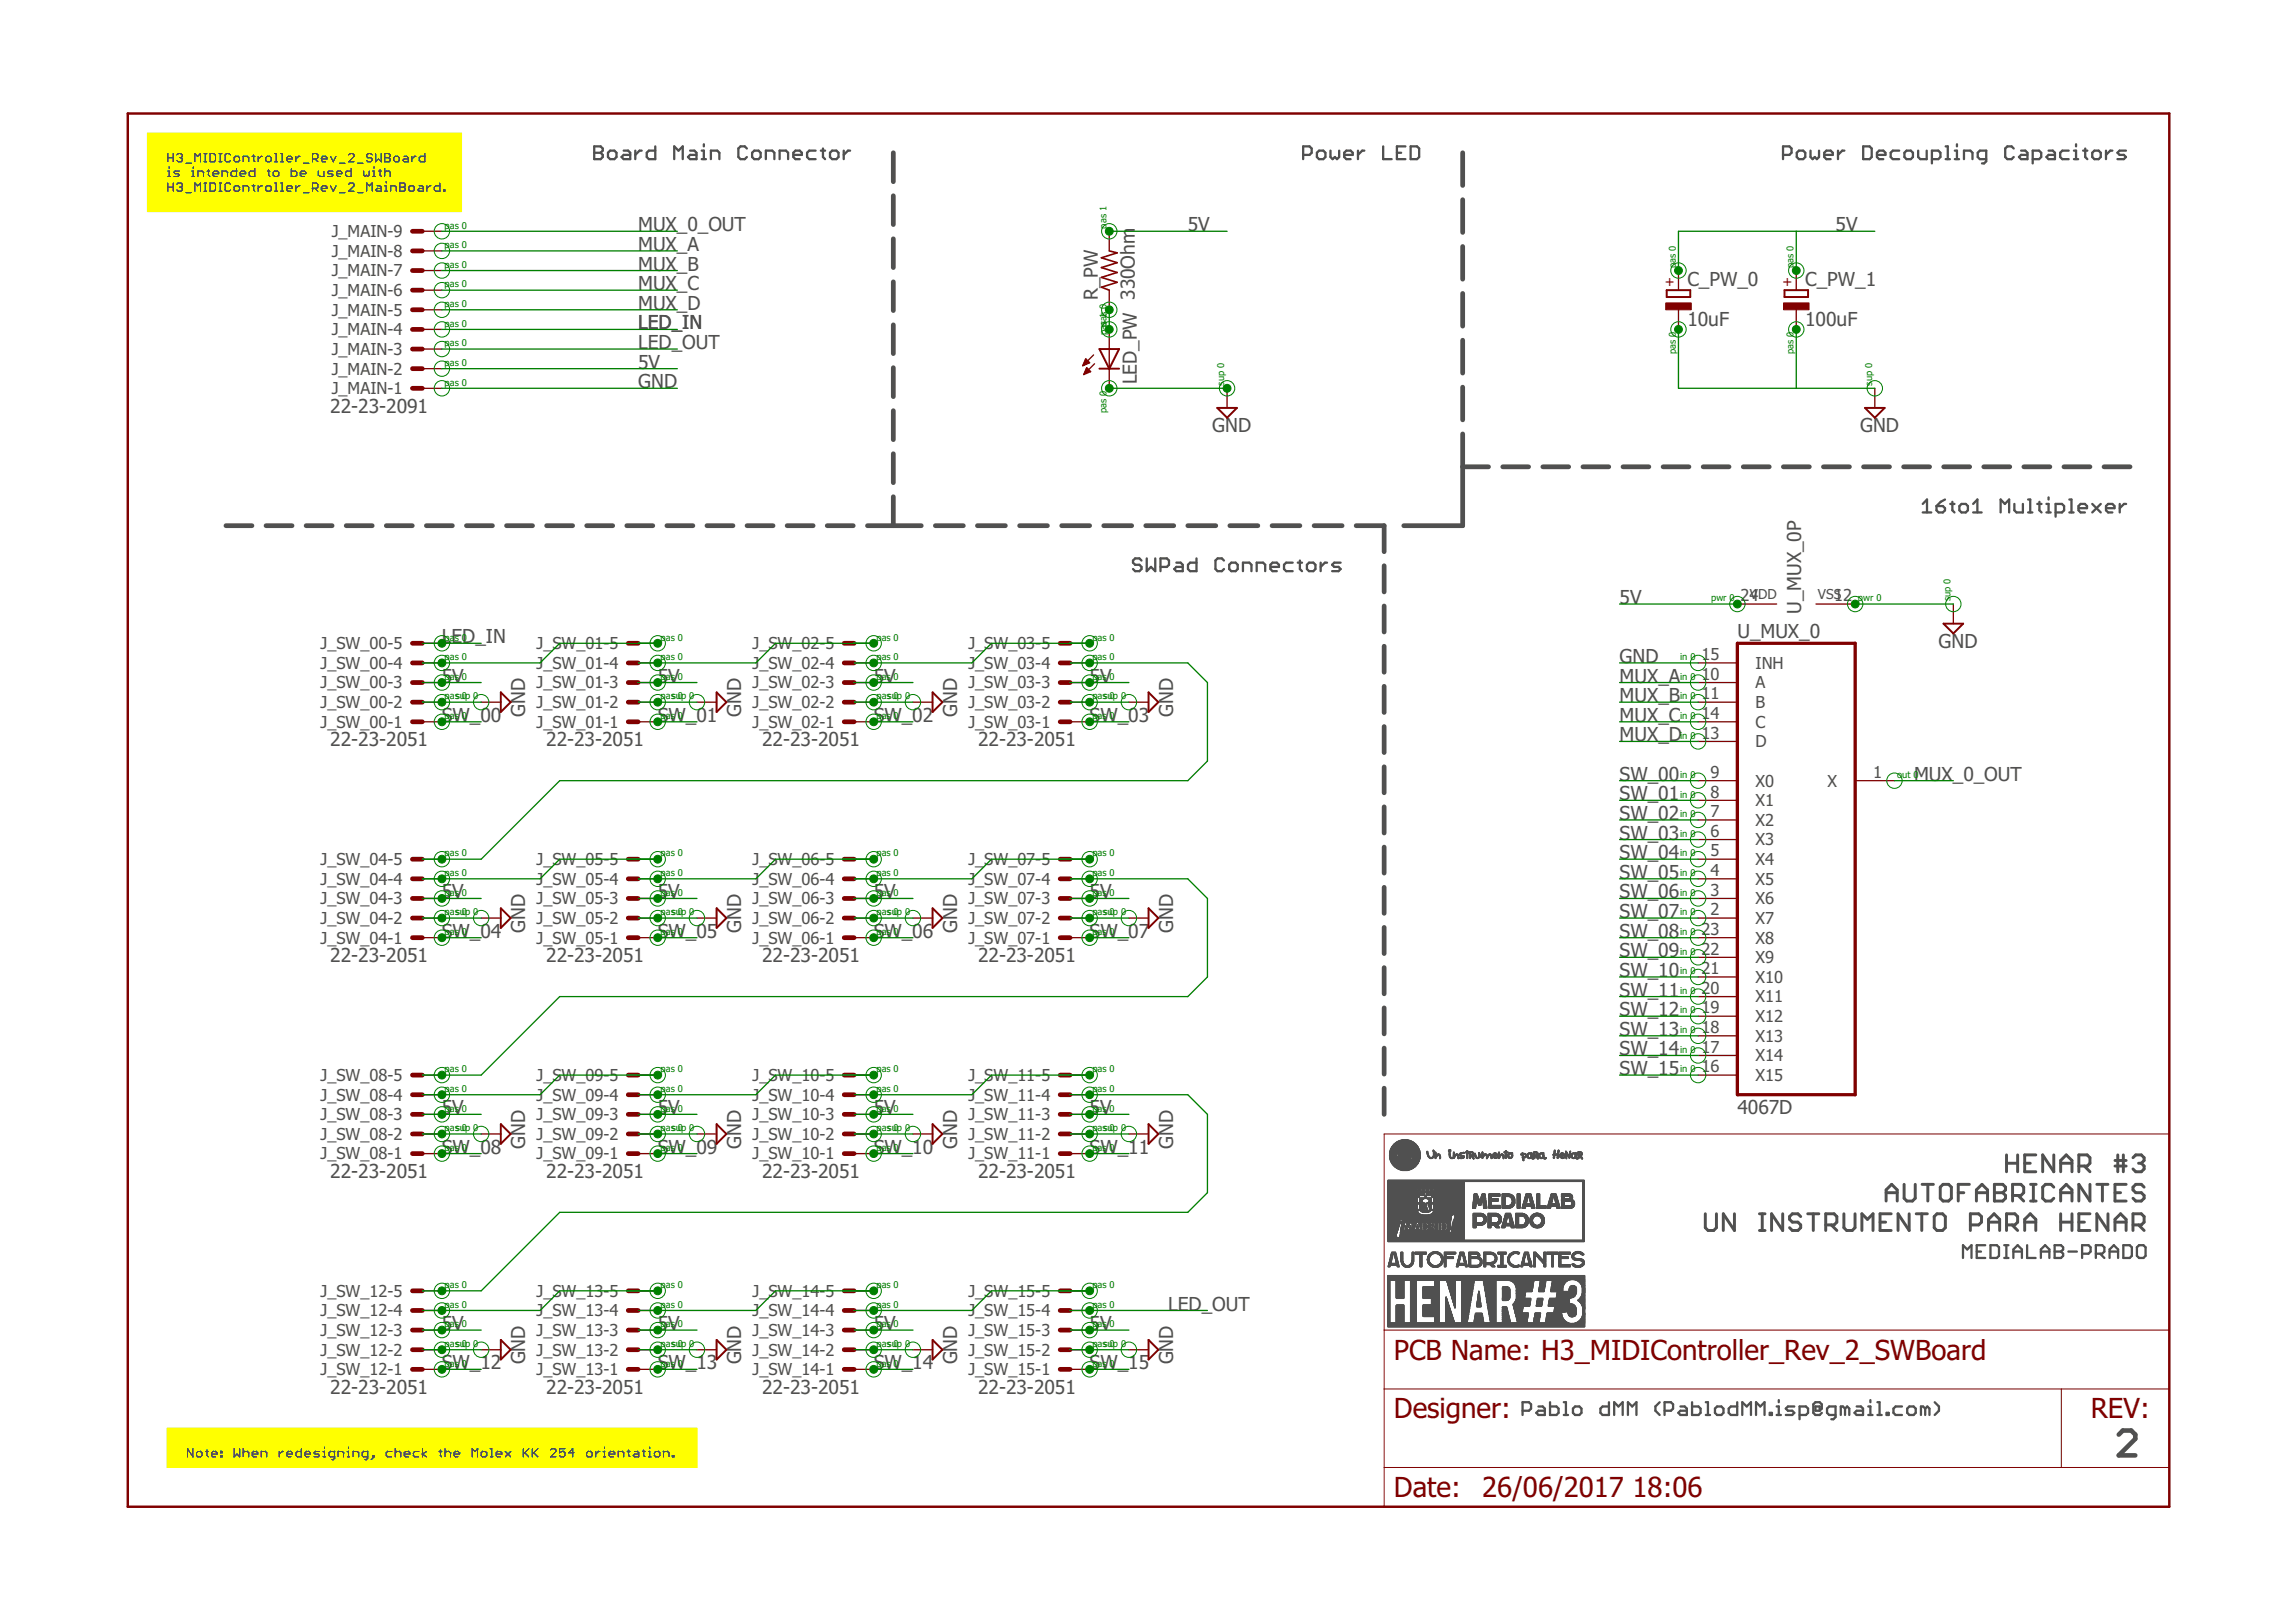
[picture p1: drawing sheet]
<svg xmlns="http://www.w3.org/2000/svg" width="297mm" height="210mm" viewBox="0 0 297 210" stroke-linecap="round" stroke-linejoin="round" font-family="sans-serif">
<defs><g id="words">
<g font-size="3.6" fill="#800000">
<text x="180.3" y="175.9">PCB Name: H3_MIDIController_Rev_2_SWBoard</text>
<text x="180.3" y="183.6">Designer:</text>
<text x="270.5" y="183.6">REV:</text>
<text x="180.3" y="193.7">Date:</text>
<text x="191.8" y="193.7">26/06/2017</text>
<text x="211.2" y="193.7">18:06</text>
</g>
<g font-size="2.5" fill="#505050">
<text x="82.6" y="29.9">MUX_0_OUT</text>
<text x="153.7" y="29.9">5V</text>
<text x="237.5" y="29.9">5V</text>
<text x="82.6" y="32.5">MUX_A</text>
<text x="82.6" y="35">MUX_B</text>
<text x="82.6" y="37.5">MUX_C</text>
<text x="82.6" y="40.1">MUX_D</text>
<text x="142" y="38.8" transform="rotate(-90 142 38.8)">R_PW</text>
<text x="218.3" y="37.1">C_PW_0</text>
<text x="233.5" y="37.1">C_PW_1</text>
<text x="82.6" y="42.6">LED_IN</text>
<text x="82.6" y="47.7">5V</text>
<text x="82.6" y="45.2">LED_OUT</text>
<text x="218.3" y="42.1">10uF</text>
<text x="233.5" y="42.1">100uF</text>
<text x="42.7" y="53.4">22-23-2091</text>
<text x="82.6" y="50.2">GND</text>
<text x="147.1" y="49.7" transform="rotate(-90 147.1 49.7)">LED_PW 330Ohm</text>
<text x="156.8" y="56">GND</text>
<text x="240.6" y="56">GND</text>
<text x="57.2" y="83.3">LED_IN</text>
<text x="209.5" y="78.2">5V</text>
<text x="224.8" y="82.6">U_MUX_0</text>
<text x="233" y="79.4" transform="rotate(-90 233 79.4)">U_MUX_0P</text>
<text x="250.8" y="83.9">GND</text>
<text x="57.2" y="88.3">5V</text>
<text x="85.1" y="88.3">5V</text>
<text x="113" y="88.3">5V</text>
<text x="141" y="88.3">5V</text>
<text x="209.5" y="85.8">GND</text>
<text x="209.5" y="88.3">MUX_A</text>
<text x="57.2" y="93.4">SW_00</text>
<text x="68" y="92.8" transform="rotate(-90 68 92.8)">GND</text>
<text x="85.1" y="93.4">SW_01</text>
<text x="95.9" y="92.8" transform="rotate(-90 95.9 92.8)">GND</text>
<text x="113" y="93.4">SW_02</text>
<text x="123.8" y="92.8" transform="rotate(-90 123.8 92.8)">GND</text>
<text x="141" y="93.4">SW_03</text>
<text x="151.8" y="92.8" transform="rotate(-90 151.8 92.8)">GND</text>
<text x="209.5" y="90.9">MUX_B</text>
<text x="209.5" y="93.4">MUX_C</text>
<text x="209.5" y="96">MUX_D</text>
<text x="42.7" y="96.6">22-23-2051</text>
<text x="70.7" y="96.6">22-23-2051</text>
<text x="98.6" y="96.6">22-23-2051</text>
<text x="126.5" y="96.6">22-23-2051</text>
<text x="209.5" y="101">SW_00</text>
<text x="247.6" y="101">MUX_0_OUT</text>
<text x="209.5" y="103.6">SW_01</text>
<text x="209.5" y="106.1">SW_02</text>
<text x="209.5" y="108.6">SW_03</text>
<text x="209.5" y="111.2">SW_04</text>
<text x="209.5" y="113.7">SW_05</text>
<text x="57.2" y="116.3">5V</text>
<text x="85.1" y="116.3">5V</text>
<text x="113" y="116.3">5V</text>
<text x="141" y="116.3">5V</text>
<text x="209.5" y="116.3">SW_06</text>
<text x="209.5" y="118.8">SW_07</text>
<text x="42.7" y="124.5">22-23-2051</text>
<text x="57.2" y="121.3">SW_04</text>
<text x="68" y="120.7" transform="rotate(-90 68 120.7)">GND</text>
<text x="70.7" y="124.5">22-23-2051</text>
<text x="85.1" y="121.3">SW_05</text>
<text x="95.9" y="120.7" transform="rotate(-90 95.9 120.7)">GND</text>
<text x="98.6" y="124.5">22-23-2051</text>
<text x="113" y="121.3">SW_06</text>
<text x="123.8" y="120.7" transform="rotate(-90 123.8 120.7)">GND</text>
<text x="126.5" y="124.5">22-23-2051</text>
<text x="141" y="121.3">SW_07</text>
<text x="151.8" y="120.7" transform="rotate(-90 151.8 120.7)">GND</text>
<text x="209.5" y="121.3">SW_08</text>
<text x="209.5" y="123.9">SW_09</text>
<text x="209.5" y="126.4">SW_10</text>
<text x="209.5" y="131.5">SW_12</text>
<text x="209.5" y="129">SW_11</text>
<text x="209.5" y="134">SW_13</text>
<text x="209.5" y="136.6">SW_14</text>
<text x="209.5" y="139.1">SW_15</text>
<text x="57.2" y="144.2">5V</text>
<text x="57.2" y="149.3">SW_08</text>
<text x="68" y="148.6" transform="rotate(-90 68 148.6)">GND</text>
<text x="85.1" y="144.2">5V</text>
<text x="85.1" y="149.3">SW_09</text>
<text x="95.9" y="148.6" transform="rotate(-90 95.9 148.6)">GND</text>
<text x="113" y="144.2">5V</text>
<text x="113" y="149.3">SW_10</text>
<text x="123.8" y="148.6" transform="rotate(-90 123.8 148.6)">GND</text>
<text x="141" y="144.2">5V</text>
<text x="141" y="149.3">SW_11</text>
<text x="151.8" y="148.6" transform="rotate(-90 151.8 148.6)">GND</text>
<text x="224.8" y="144.2">4067D</text>
<text x="42.7" y="152.5">22-23-2051</text>
<text x="70.7" y="152.5">22-23-2051</text>
<text x="98.6" y="152.5">22-23-2051</text>
<text x="126.5" y="152.5">22-23-2051</text>
<text x="57.2" y="172.1">5V</text>
<text x="85.1" y="172.1">5V</text>
<text x="113" y="172.1">5V</text>
<text x="141" y="172.1">5V</text>
<text x="151.1" y="169.6">LED_OUT</text>
<text x="57.2" y="177.2">SW_12</text>
<text x="68" y="176.6" transform="rotate(-90 68 176.6)">GND</text>
<text x="85.1" y="177.2">SW_13</text>
<text x="95.9" y="176.6" transform="rotate(-90 95.9 176.6)">GND</text>
<text x="113" y="177.2">SW_14</text>
<text x="123.8" y="176.6" transform="rotate(-90 123.8 176.6)">GND</text>
<text x="141" y="177.2">SW_15</text>
<text x="151.8" y="176.6" transform="rotate(-90 151.8 176.6)">GND</text>
<text x="42.7" y="180.4">22-23-2051</text>
<text x="70.7" y="180.4">22-23-2051</text>
<text x="98.6" y="180.4">22-23-2051</text>
<text x="126.5" y="180.4">22-23-2051</text>
</g>
<g font-size="2.1" fill="#505050">
<text x="42.9" y="35.8">J_MAIN-7</text>
<text x="42.9" y="33.2">J_MAIN-8</text>
<text x="42.9" y="30.7">J_MAIN-9</text>
<text x="42.9" y="40.8">J_MAIN-5</text>
<text x="42.9" y="38.3">J_MAIN-6</text>
<text x="42.9" y="45.9">J_MAIN-3</text>
<text x="42.9" y="43.4">J_MAIN-4</text>
<text x="42.9" y="51">J_MAIN-1</text>
<text x="42.9" y="48.5">J_MAIN-2</text>
<text x="225.2" y="77.8">24</text>
<text x="237.3" y="77.8">12</text>
<text x="41.5" y="89.1">J_SW_00-3</text>
<text x="41.5" y="86.6">J_SW_00-4</text>
<text x="41.5" y="84">J_SW_00-5</text>
<text x="69.4" y="89.1">J_SW_01-3</text>
<text x="69.4" y="86.6">J_SW_01-4</text>
<text x="69.4" y="84">J_SW_01-5</text>
<text x="97.4" y="89.1">J_SW_02-3</text>
<text x="97.4" y="86.6">J_SW_02-4</text>
<text x="97.4" y="84">J_SW_02-5</text>
<text x="125.3" y="89.1">J_SW_03-3</text>
<text x="125.3" y="86.6">J_SW_03-4</text>
<text x="125.3" y="84">J_SW_03-5</text>
<text x="220.1" y="88">10</text>
<text x="220.1" y="85.4">15</text>
<text x="227.1" y="89.1">A</text>
<text x="227.1" y="86.6">INH</text>
<text x="41.5" y="94.2">J_SW_00-1</text>
<text x="41.5" y="91.6">J_SW_00-2</text>
<text x="69.4" y="94.2">J_SW_01-1</text>
<text x="69.4" y="91.6">J_SW_01-2</text>
<text x="97.4" y="94.2">J_SW_02-1</text>
<text x="97.4" y="91.6">J_SW_02-2</text>
<text x="125.3" y="94.2">J_SW_03-1</text>
<text x="125.3" y="91.6">J_SW_03-2</text>
<text x="220.1" y="90.5">11</text>
<text x="220.1" y="93.1">14</text>
<text x="220.1" y="95.6">13</text>
<text x="227.1" y="91.6">B</text>
<text x="227.1" y="94.2">C</text>
<text x="221.3" y="100.7">9</text>
<text x="227.1" y="96.7">D</text>
<text x="227.1" y="101.8">X0</text>
<text x="236.4" y="101.8">X</text>
<text x="242.3" y="100.7">1</text>
<text x="221.3" y="103.2">8</text>
<text x="221.3" y="105.8">7</text>
<text x="227.1" y="104.3">X1</text>
<text x="227.1" y="106.9">X2</text>
<text x="41.5" y="112">J_SW_04-5</text>
<text x="69.4" y="112">J_SW_05-5</text>
<text x="97.4" y="112">J_SW_06-5</text>
<text x="125.3" y="112">J_SW_07-5</text>
<text x="221.3" y="108.3">6</text>
<text x="221.3" y="110.8">5</text>
<text x="221.3" y="113.4">4</text>
<text x="227.1" y="109.4">X3</text>
<text x="227.1" y="112">X4</text>
<text x="41.5" y="119.6">J_SW_04-2</text>
<text x="41.5" y="117">J_SW_04-3</text>
<text x="41.5" y="114.5">J_SW_04-4</text>
<text x="69.4" y="119.6">J_SW_05-2</text>
<text x="69.4" y="117">J_SW_05-3</text>
<text x="69.4" y="114.5">J_SW_05-4</text>
<text x="97.4" y="119.6">J_SW_06-2</text>
<text x="97.4" y="117">J_SW_06-3</text>
<text x="97.4" y="114.5">J_SW_06-4</text>
<text x="125.3" y="119.6">J_SW_07-2</text>
<text x="125.3" y="117">J_SW_07-3</text>
<text x="125.3" y="114.5">J_SW_07-4</text>
<text x="221.3" y="115.9">3</text>
<text x="221.3" y="118.5">2</text>
<text x="227.1" y="114.5">X5</text>
<text x="227.1" y="117">X6</text>
<text x="227.1" y="119.6">X7</text>
<text x="41.5" y="122.1">J_SW_04-1</text>
<text x="69.4" y="122.1">J_SW_05-1</text>
<text x="97.4" y="122.1">J_SW_06-1</text>
<text x="125.3" y="122.1">J_SW_07-1</text>
<text x="220.1" y="121">23</text>
<text x="220.1" y="123.5">22</text>
<text x="227.1" y="122.1">X8</text>
<text x="227.1" y="124.6">X9</text>
<text x="220.1" y="126.1">21</text>
<text x="220.1" y="128.6">20</text>
<text x="220.1" y="131.1">19</text>
<text x="227.1" y="127.2">X10</text>
<text x="227.1" y="129.7">X11</text>
<text x="220.1" y="133.7">18</text>
<text x="220.1" y="136.2">17</text>
<text x="227.1" y="132.3">X12</text>
<text x="227.1" y="134.8">X13</text>
<text x="227.1" y="137.3">X14</text>
<text x="41.5" y="142.4">J_SW_08-4</text>
<text x="41.5" y="139.9">J_SW_08-5</text>
<text x="69.4" y="142.4">J_SW_09-4</text>
<text x="69.4" y="139.9">J_SW_09-5</text>
<text x="97.4" y="142.4">J_SW_10-4</text>
<text x="97.4" y="139.9">J_SW_10-5</text>
<text x="125.3" y="142.4">J_SW_11-4</text>
<text x="125.3" y="139.9">J_SW_11-5</text>
<text x="220.1" y="138.8">16</text>
<text x="227.1" y="139.9">X15</text>
<text x="41.5" y="147.5">J_SW_08-2</text>
<text x="41.5" y="145">J_SW_08-3</text>
<text x="69.4" y="147.5">J_SW_09-2</text>
<text x="69.4" y="145">J_SW_09-3</text>
<text x="97.4" y="147.5">J_SW_10-2</text>
<text x="97.4" y="145">J_SW_10-3</text>
<text x="125.3" y="147.5">J_SW_11-2</text>
<text x="125.3" y="145">J_SW_11-3</text>
<text x="41.5" y="150">J_SW_08-1</text>
<text x="69.4" y="150">J_SW_09-1</text>
<text x="97.4" y="150">J_SW_10-1</text>
<text x="125.3" y="150">J_SW_11-1</text>
<text x="41.5" y="167.8">J_SW_12-5</text>
<text x="69.4" y="167.8">J_SW_13-5</text>
<text x="97.4" y="167.8">J_SW_14-5</text>
<text x="125.3" y="167.8">J_SW_15-5</text>
<text x="41.5" y="172.9">J_SW_12-3</text>
<text x="41.5" y="170.4">J_SW_12-4</text>
<text x="69.4" y="172.9">J_SW_13-3</text>
<text x="69.4" y="170.4">J_SW_13-4</text>
<text x="97.4" y="172.9">J_SW_14-3</text>
<text x="97.4" y="170.4">J_SW_14-4</text>
<text x="125.3" y="172.9">J_SW_15-3</text>
<text x="125.3" y="170.4">J_SW_15-4</text>
<text x="41.5" y="178">J_SW_12-1</text>
<text x="41.5" y="175.4">J_SW_12-2</text>
<text x="69.4" y="178">J_SW_13-1</text>
<text x="69.4" y="175.4">J_SW_13-2</text>
<text x="97.4" y="178">J_SW_14-1</text>
<text x="97.4" y="175.4">J_SW_14-2</text>
<text x="125.3" y="178">J_SW_15-1</text>
<text x="125.3" y="175.4">J_SW_15-2</text>
</g>
<g font-size="1.8" fill="#800000">
<text x="216.6" y="37.1" transform="rotate(-90 216.6 37.1)">+</text>
<text x="231.8" y="37.1" transform="rotate(-90 231.8 37.1)">+</text>
</g>
<g font-size="1.8" fill="#505050">
<text x="226.4" y="77.5">VDD</text>
<text x="235.2" y="77.5">VSS</text>
</g>
<g font-size="1.2" fill="#008000">
<text x="57.5" y="29.6">pas 0</text>
<text x="143.2" y="29.6" transform="rotate(-90 143.2 29.6)">pas 1</text>
<text x="57.5" y="34.7">pas 0</text>
<text x="57.5" y="32.1">pas 0</text>
<text x="216.8" y="34.7" transform="rotate(-90 216.8 34.7)">pas 0</text>
<text x="232" y="34.7" transform="rotate(-90 232 34.7)">pas 0</text>
<text x="57.5" y="39.7">pas 0</text>
<text x="57.5" y="37.2">pas 0</text>
<text x="57.5" y="47.3">pas 0</text>
<text x="57.5" y="44.8">pas 0</text>
<text x="57.5" y="42.3">pas 0</text>
<text x="143.2" y="43.3" transform="rotate(-90 143.2 43.3)">papsa1s 0</text>
<text x="216.8" y="45.9" transform="rotate(-90 216.8 45.9)">pas 0</text>
<text x="232" y="45.9" transform="rotate(-90 232 45.9)">pas 0</text>
<text x="57.5" y="49.9">pas 0</text>
<text x="143.2" y="53.5" transform="rotate(-90 143.2 53.5)">pas 0</text>
<text x="158.4" y="49.9" transform="rotate(-90 158.4 49.9)">sup 0</text>
<text x="242.2" y="49.9" transform="rotate(-90 242.2 49.9)">sup 0</text>
<text x="221.4" y="77.8">pwr 0</text>
<text x="240.4" y="77.8">pwr 0</text>
<text x="252.4" y="77.8" transform="rotate(-90 252.4 77.8)">sup 0</text>
<text x="57.5" y="82.9">pas 0</text>
<text x="85.5" y="82.9">pas 0</text>
<text x="113.4" y="82.9">pas 0</text>
<text x="141.3" y="82.9">pas 0</text>
<text x="57.5" y="88">pas 0</text>
<text x="57.5" y="85.4">pas 0</text>
<text x="85.5" y="88">pas 0</text>
<text x="85.5" y="85.4">pas 0</text>
<text x="113.4" y="88">pas 0</text>
<text x="113.4" y="85.4">pas 0</text>
<text x="141.3" y="88">pas 0</text>
<text x="141.3" y="85.4">pas 0</text>
<text x="217.4" y="88">in 0</text>
<text x="217.4" y="85.4">in 0</text>
<text x="57.5" y="93.1">pas 0</text>
<text x="57.5" y="90.5">passu0p 0</text>
<text x="85.5" y="93.1">pas 0</text>
<text x="85.5" y="90.5">passu0p 0</text>
<text x="113.4" y="93.1">pas 0</text>
<text x="113.4" y="90.5">passu0p 0</text>
<text x="141.3" y="93.1">pas 0</text>
<text x="141.3" y="90.5">passu0p 0</text>
<text x="217.4" y="90.5">in 0</text>
<text x="217.4" y="93.1">in 0</text>
<text x="217.4" y="95.6">in 0</text>
<text x="217.4" y="100.7">in 0</text>
<text x="245.4" y="100.7">out 0</text>
<text x="217.4" y="103.2">in 0</text>
<text x="217.4" y="105.8">in 0</text>
<text x="57.5" y="113.4">pas 0</text>
<text x="57.5" y="110.8">pas 0</text>
<text x="85.5" y="113.4">pas 0</text>
<text x="85.5" y="110.8">pas 0</text>
<text x="113.4" y="113.4">pas 0</text>
<text x="113.4" y="110.8">pas 0</text>
<text x="141.3" y="113.4">pas 0</text>
<text x="141.3" y="110.8">pas 0</text>
<text x="217.4" y="108.3">in 0</text>
<text x="217.4" y="110.8">in 0</text>
<text x="217.4" y="113.4">in 0</text>
<text x="57.5" y="118.5">passu0p 0</text>
<text x="57.5" y="115.9">pas 0</text>
<text x="85.5" y="118.5">passu0p 0</text>
<text x="85.5" y="115.9">pas 0</text>
<text x="113.4" y="118.5">passu0p 0</text>
<text x="113.4" y="115.9">pas 0</text>
<text x="141.3" y="118.5">passu0p 0</text>
<text x="141.3" y="115.9">pas 0</text>
<text x="217.4" y="115.9">in 0</text>
<text x="217.4" y="118.5">in 0</text>
<text x="57.5" y="121">pas 0</text>
<text x="85.5" y="121">pas 0</text>
<text x="113.4" y="121">pas 0</text>
<text x="141.3" y="121">pas 0</text>
<text x="217.4" y="121">in 0</text>
<text x="217.4" y="123.5">in 0</text>
<text x="217.4" y="126.1">in 0</text>
<text x="217.4" y="128.6">in 0</text>
<text x="217.4" y="131.1">in 0</text>
<text x="217.4" y="133.7">in 0</text>
<text x="217.4" y="136.2">in 0</text>
<text x="57.5" y="143.8">pas 0</text>
<text x="57.5" y="141.3">pas 0</text>
<text x="57.5" y="138.8">pas 0</text>
<text x="85.5" y="143.8">pas 0</text>
<text x="85.5" y="141.3">pas 0</text>
<text x="85.5" y="138.8">pas 0</text>
<text x="113.4" y="143.8">pas 0</text>
<text x="113.4" y="141.3">pas 0</text>
<text x="113.4" y="138.8">pas 0</text>
<text x="141.3" y="143.8">pas 0</text>
<text x="141.3" y="141.3">pas 0</text>
<text x="141.3" y="138.8">pas 0</text>
<text x="217.4" y="138.8">in 0</text>
<text x="57.5" y="148.9">pas 0</text>
<text x="57.5" y="146.4">passu0p 0</text>
<text x="85.5" y="148.9">pas 0</text>
<text x="85.5" y="146.4">passu0p 0</text>
<text x="113.4" y="148.9">pas 0</text>
<text x="113.4" y="146.4">passu0p 0</text>
<text x="141.3" y="148.9">pas 0</text>
<text x="141.3" y="146.4">passu0p 0</text>
<text x="57.5" y="166.7">pas 0</text>
<text x="85.5" y="166.7">pas 0</text>
<text x="113.4" y="166.7">pas 0</text>
<text x="141.3" y="166.7">pas 0</text>
<text x="57.5" y="171.8">pas 0</text>
<text x="57.5" y="169.2">pas 0</text>
<text x="85.5" y="171.8">pas 0</text>
<text x="85.5" y="169.2">pas 0</text>
<text x="113.4" y="171.8">pas 0</text>
<text x="113.4" y="169.2">pas 0</text>
<text x="141.3" y="171.8">pas 0</text>
<text x="141.3" y="169.2">pas 0</text>
<text x="57.5" y="176.9">pas 0</text>
<text x="57.5" y="174.3">passu0p 0</text>
<text x="85.5" y="176.9">pas 0</text>
<text x="85.5" y="174.3">passu0p 0</text>
<text x="113.4" y="176.9">pas 0</text>
<text x="113.4" y="174.3">passu0p 0</text>
<text x="141.3" y="176.9">pas 0</text>
<text x="141.3" y="174.3">passu0p 0</text>
</g>
</g></defs>
<g fill="#ff0" stroke="#ff0" stroke-width=".13">
<path d="M19.1 17.2h40.6v10.2h-40.6z"/>
<path d="M21.6 184.8h68.6v5.1h-68.6z"/>
</g>
<g fill="none" stroke="#800000" stroke-width=".25">
<path d="M215.6 37.5h3.1v.9h-3.1zM230.9 37.5h3v.9h-3zM142.2 45.2h2.6l-1.3 2.5zM142.2 47.7h2.6M157.5 52.8h2.5l-1.3 1.3zM241.3 52.8h2.5l-1.3 1.3zM64.8 89.6l1.3 1.3-1.3 1.2zM92.7 89.6l1.3 1.3-1.3 1.2zM120.6 89.6l1.3 1.3-1.3 1.2zM148.6 89.6l1.3 1.3-1.3 1.2zM251.4 80.7h2.6l-1.3 1.3zM64.8 117.5l1.3 1.3-1.3 1.3z"/>
<path d="M92.7 117.5l1.3 1.3-1.3 1.3zM120.6 117.5l1.3 1.3-1.3 1.3zM148.6 117.5l1.3 1.3-1.3 1.3zM64.8 145.5l1.3 1.2-1.3 1.3zM92.7 145.5l1.3 1.2-1.3 1.3zM120.6 145.5l1.3 1.2-1.3 1.3zM148.6 145.5l1.3 1.2-1.3 1.3zM64.8 173.4l1.3 1.3-1.3 1.2zM92.7 173.4l1.3 1.3-1.3 1.2zM120.6 173.4l1.3 1.3-1.3 1.2zM148.6 173.4l1.3 1.3-1.3 1.2z"/>
</g>
<g fill="none" stroke="#800000" stroke-width=".17">
<path d="M54.6 37.5h2.6M54.6 35h2.6M54.6 32.5h2.6M54.6 29.9h2.6M143.5 29.9v2.6M143.5 37.5v2.6M217.1 35v2.5M232.4 35v2.5M54.6 50.2h2.6M54.6 47.7h2.6M54.6 45.2h2.6M54.6 42.6h2.6"/>
<path d="M54.6 40.1h2.6M140.1 47.2h.2M140.2 47.1h.4M140.2 48.5h.1M140.2 47h.6M140.3 46.9h.6M140.3 48.3h.2M140.3 48.2h.5M140.3 46.8h.5M140.4 46.6h.3M140.4 48.1h.7M140.4 46.5h.1"/>
<path d="M140.4 48h.6M140.5 46.4l.5 .5-.9 .4zM140.5 47.8h.3M140.5 47.7h.2M140.6 47.6h.1M141.1 48.1l-.5-.5-.4 .9M141.1 48.1l-.9 .4M141.5 45.9l-1.4 1.4M141.6 47.1l-1.4 1.4M143.5 42.6v7.6M158.7 50.2v2.6M217.1 40.1v2.5"/>
<path d="M232.4 40.1v2.5M242.5 50.2v2.6M224.8 78.2h5M234.9 78.2h5.1M252.7 78.2v2.5M54.6 90.9h2.6M54.6 88.3h2.6M54.6 93.4h2.6M54.6 85.8h2.6M54.6 83.2h2.6M62.3 90.9h2.5M82.5 90.9h2.6"/>
<path d="M82.5 88.3h2.6M82.5 93.4h2.6M82.5 85.8h2.6M82.5 83.2h2.6M90.2 90.9h2.5M110.5 90.9h2.5M110.5 88.3h2.5M110.5 93.4h2.5M110.5 85.8h2.5M110.5 83.2h2.5M118.1 90.9h2.5M138.4 90.9h2.6"/>
<path d="M138.4 88.3h2.6M138.4 93.4h2.6M138.4 85.8h2.6M138.4 83.2h2.6M146 90.9h2.6M219.7 90.9h5.1M219.7 88.3h5.1M219.7 93.4h5.1M219.7 95.9h5.1M219.7 85.8h5.1M54.6 118.8h2.6M54.6 111.2h2.6"/>
<path d="M54.6 113.7h2.6M54.6 116.3h2.6M62.3 118.8h2.5M82.5 118.8h2.6M82.5 111.2h2.6M82.5 113.7h2.6M82.5 116.3h2.6M90.2 118.8h2.5M110.5 118.8h2.5M110.5 111.2h2.5M110.5 113.7h2.5M110.5 116.3h2.5"/>
<path d="M118.1 118.8h2.5M138.4 118.8h2.6M138.4 111.2h2.6M138.4 113.7h2.6M138.4 116.3h2.6M146 118.8h2.6M219.7 118.8h5.1M219.7 101h5.1M219.7 103.6h5.1M219.7 106.1h5.1M219.7 108.6h5.1M219.7 111.2h5.1"/>
<path d="M219.7 113.7h5.1M219.7 116.3h5.1M240 101h5.1M54.6 121.3h2.6M54.6 139.1h2.6M82.5 121.3h2.6M82.5 139.1h2.6M110.5 121.3h2.5M110.5 139.1h2.5M138.4 121.3h2.6M138.4 139.1h2.6M219.7 121.3h5.1"/>
<path d="M219.7 123.9h5.1M219.7 126.4h5.1M219.7 129h5.1M219.7 131.5h5.1M219.7 134h5.1M219.7 136.6h5.1M219.7 139.1h5.1M54.6 146.7h2.6M54.6 149.3h2.6M54.6 144.2h2.6M54.6 141.7h2.6M62.3 146.7h2.5"/>
<path d="M82.5 146.7h2.6M82.5 149.3h2.6M82.5 144.2h2.6M82.5 141.7h2.6M90.2 146.7h2.5M110.5 146.7h2.5M110.5 149.3h2.5M110.5 144.2h2.5M110.5 141.7h2.5M118.1 146.7h2.5M138.4 146.7h2.6M138.4 149.3h2.6"/>
<path d="M138.4 144.2h2.6M138.4 141.7h2.6M146 146.7h2.6M54.6 174.7h2.6M54.6 177.2h2.6M54.6 172.1h2.6M54.6 169.6h2.6M54.6 167h2.6M62.3 174.7h2.5M82.5 174.7h2.6M82.5 177.2h2.6M82.5 172.1h2.6"/>
<path d="M82.5 169.6h2.6M82.5 167h2.6M90.2 174.7h2.5M110.5 174.7h2.5M110.5 177.2h2.5M110.5 172.1h2.5M110.5 169.6h2.5M110.5 167h2.5M118.1 174.7h2.5M138.4 174.7h2.6M138.4 177.2h2.6M138.4 172.1h2.6"/>
<path d="M138.4 169.6h2.6M138.4 167h2.6M146 174.7h2.6"/>
</g>
<path d="M16.5 14.7h264.1v180.3h-264.1z" fill="none" stroke="#800000" stroke-width=".32"/>
<path d="M179.1 146.7h101.5v48.3h-101.5zM179.1 179.7h101.5M179.1 172.1h101.5M266.7 179.7v10.2M179.1 189.9h101.5" fill="none" stroke="#800000" stroke-width=".13"/>
<path d="M224.8 83.2h15.2v58.5h-15.2z" fill="none" stroke="#800000" stroke-width=".42"/>
<g fill="none" stroke="#800000" stroke-width=".61">
<path d="M53.4 37.5h1.2M53.4 35h1.2M53.4 32.5h1.2M53.4 29.9h1.2M53.4 50.2h1.2M53.4 47.7h1.2M53.4 45.2h1.2M53.4 42.6h1.2M53.4 40.1h1.2M53.4 93.4h1.2M53.4 90.9h1.2M53.4 88.3h1.2"/>
<path d="M53.4 85.8h1.2M53.4 83.2h1.2M81.3 93.4h1.2M81.3 90.9h1.2M81.3 88.3h1.2M81.3 85.8h1.2M81.3 83.2h1.2M109.2 93.4h1.3M109.2 90.9h1.3M109.2 88.3h1.3M109.2 85.8h1.3M109.2 83.2h1.3"/>
<path d="M137.2 93.4h1.2M137.2 90.9h1.2M137.2 88.3h1.2M137.2 85.8h1.2M137.2 83.2h1.2M53.4 118.8h1.2M53.4 116.3h1.2M53.4 113.7h1.2M53.4 111.2h1.2M81.3 118.8h1.2M81.3 116.3h1.2M81.3 113.7h1.2"/>
<path d="M81.3 111.2h1.2M109.2 118.8h1.3M109.2 116.3h1.3M109.2 113.7h1.3M109.2 111.2h1.3M137.2 118.8h1.2M137.2 116.3h1.2M137.2 113.7h1.2M137.2 111.2h1.2M53.4 121.3h1.2M53.4 139.1h1.2M81.3 121.3h1.2"/>
<path d="M81.3 139.1h1.2M109.2 121.3h1.3M109.2 139.1h1.3M137.2 121.3h1.2M137.2 139.1h1.2M53.4 149.3h1.2M53.4 146.7h1.2M53.4 144.2h1.2M53.4 141.7h1.2M81.3 149.3h1.2M81.3 146.7h1.2M81.3 144.2h1.2"/>
<path d="M81.3 141.7h1.2M109.2 149.3h1.3M109.2 146.7h1.3M109.2 144.2h1.3M109.2 141.7h1.3M137.2 149.3h1.2M137.2 146.7h1.2M137.2 144.2h1.2M137.2 141.7h1.2M53.4 177.2h1.2M53.4 174.7h1.2M53.4 172.1h1.2"/>
<path d="M53.4 169.6h1.2M53.4 167h1.2M81.3 177.2h1.2M81.3 174.7h1.2M81.3 172.1h1.2M81.3 169.6h1.2M81.3 167h1.2M109.2 177.2h1.3M109.2 174.7h1.3M109.2 172.1h1.3M109.2 169.6h1.3M109.2 167h1.3"/>
<path d="M137.2 177.2h1.2M137.2 174.7h1.2M137.2 172.1h1.2M137.2 169.6h1.2M137.2 167h1.2"/>
</g>
<path d="M143.5 32.5l1 .2-2 .7 2 .6-2 .6 2 .7-2 .6 2 .6-2 .7 1 .3" fill="none" stroke="#800000" stroke-width=".21"/>
<g fill="#800000" stroke="#800000" stroke-width=".13">
<path d="M215.5 39.2h3.3v.9h-3.3z"/>
<path d="M230.7 39.2h3.3v.9h-3.3z"/>
</g>
<g fill="none" stroke="#008000" stroke-width=".13">
<circle cx="57.2" cy="32.5" r=".99"/>
<circle cx="57.2" cy="29.9" r=".99"/>
<circle cx="57.2" cy="37.5" r=".99"/>
<circle cx="57.2" cy="35" r=".99"/>
<circle cx="143.5" cy="29.9" r=".99"/>
<circle cx="217.1" cy="35" r=".99"/>
<circle cx="232.4" cy="35" r=".99"/>
<circle cx="57.2" cy="42.6" r=".99"/>
<circle cx="57.2" cy="40.1" r=".99"/>
<circle cx="57.2" cy="45.2" r=".99"/>
<circle cx="57.2" cy="50.2" r=".99"/>
<circle cx="57.2" cy="47.7" r=".99"/>
<circle cx="143.5" cy="42.6" r=".99"/>
<circle cx="143.5" cy="40.1" r=".99"/>
<circle cx="143.5" cy="50.2" r=".99"/>
<circle cx="158.7" cy="50.2" r=".99"/>
<circle cx="217.1" cy="42.6" r=".99"/>
<circle cx="232.4" cy="42.6" r=".99"/>
<circle cx="242.5" cy="50.2" r=".99"/>
<circle cx="224.8" cy="78.2" r=".99"/>
<circle cx="240" cy="78.2" r=".99"/>
<circle cx="252.7" cy="78.2" r=".99"/>
<circle cx="57.2" cy="88.3" r=".99"/>
<circle cx="57.2" cy="93.4" r=".99"/>
<circle cx="57.2" cy="90.9" r=".99"/>
<circle cx="57.2" cy="85.8" r=".99"/>
<circle cx="57.2" cy="83.2" r=".99"/>
<circle cx="62.3" cy="90.9" r=".99"/>
<circle cx="85.1" cy="93.4" r=".99"/>
<circle cx="85.1" cy="90.9" r=".99"/>
<circle cx="85.1" cy="88.3" r=".99"/>
<circle cx="85.1" cy="85.8" r=".99"/>
<circle cx="85.1" cy="83.2" r=".99"/>
<circle cx="90.2" cy="90.9" r=".99"/>
<circle cx="113" cy="93.4" r=".99"/>
<circle cx="113" cy="90.9" r=".99"/>
<circle cx="113" cy="88.3" r=".99"/>
<circle cx="113" cy="85.8" r=".99"/>
<circle cx="113" cy="83.2" r=".99"/>
<circle cx="118.1" cy="90.9" r=".99"/>
<circle cx="141" cy="90.9" r=".99"/>
<circle cx="141" cy="93.4" r=".99"/>
<circle cx="141" cy="88.3" r=".99"/>
<circle cx="141" cy="83.2" r=".99"/>
<circle cx="141" cy="85.8" r=".99"/>
<circle cx="146" cy="90.9" r=".99"/>
<circle cx="219.7" cy="93.4" r=".99"/>
<circle cx="219.7" cy="95.9" r=".99"/>
<circle cx="219.7" cy="88.3" r=".99"/>
<circle cx="219.7" cy="90.9" r=".99"/>
<circle cx="219.7" cy="85.8" r=".99"/>
<circle cx="57.2" cy="118.8" r=".99"/>
<circle cx="57.2" cy="111.2" r=".99"/>
<circle cx="57.2" cy="116.3" r=".99"/>
<circle cx="57.2" cy="113.7" r=".99"/>
<circle cx="62.3" cy="118.8" r=".99"/>
<circle cx="85.1" cy="116.3" r=".99"/>
<circle cx="85.1" cy="113.7" r=".99"/>
<circle cx="85.1" cy="111.2" r=".99"/>
<circle cx="85.1" cy="118.8" r=".99"/>
<circle cx="90.2" cy="118.8" r=".99"/>
<circle cx="113" cy="111.2" r=".99"/>
<circle cx="113" cy="118.8" r=".99"/>
<circle cx="113" cy="113.7" r=".99"/>
<circle cx="113" cy="116.3" r=".99"/>
<circle cx="118.1" cy="118.8" r=".99"/>
<circle cx="141" cy="116.3" r=".99"/>
<circle cx="141" cy="113.7" r=".99"/>
<circle cx="141" cy="111.2" r=".99"/>
<circle cx="141" cy="118.8" r=".99"/>
<circle cx="146" cy="118.8" r=".99"/>
<circle cx="219.7" cy="108.6" r=".99"/>
<circle cx="219.7" cy="111.2" r=".99"/>
<circle cx="219.7" cy="113.7" r=".99"/>
<circle cx="219.7" cy="118.8" r=".99"/>
<circle cx="219.7" cy="101" r=".99"/>
<circle cx="219.7" cy="106.1" r=".99"/>
<circle cx="219.7" cy="116.3" r=".99"/>
<circle cx="219.7" cy="103.6" r=".99"/>
<circle cx="245.1" cy="101" r=".99"/>
<circle cx="57.2" cy="139.1" r=".99"/>
<circle cx="57.2" cy="121.3" r=".99"/>
<circle cx="85.1" cy="139.1" r=".99"/>
<circle cx="85.1" cy="121.3" r=".99"/>
<circle cx="113" cy="121.3" r=".99"/>
<circle cx="113" cy="139.1" r=".99"/>
<circle cx="141" cy="139.1" r=".99"/>
<circle cx="141" cy="121.3" r=".99"/>
<circle cx="219.7" cy="136.6" r=".99"/>
<circle cx="219.7" cy="129" r=".99"/>
<circle cx="219.7" cy="121.3" r=".99"/>
<circle cx="219.7" cy="126.4" r=".99"/>
<circle cx="219.7" cy="131.5" r=".99"/>
<circle cx="219.7" cy="134" r=".99"/>
<circle cx="219.7" cy="123.9" r=".99"/>
<circle cx="219.7" cy="139.1" r=".99"/>
<circle cx="57.2" cy="141.7" r=".99"/>
<circle cx="57.2" cy="149.3" r=".99"/>
<circle cx="57.2" cy="146.7" r=".99"/>
<circle cx="57.2" cy="144.2" r=".99"/>
<circle cx="62.3" cy="146.7" r=".99"/>
<circle cx="85.1" cy="149.3" r=".99"/>
<circle cx="85.1" cy="146.7" r=".99"/>
<circle cx="85.1" cy="144.2" r=".99"/>
<circle cx="85.1" cy="141.7" r=".99"/>
<circle cx="90.2" cy="146.7" r=".99"/>
<circle cx="113" cy="149.3" r=".99"/>
<circle cx="113" cy="146.7" r=".99"/>
<circle cx="113" cy="141.7" r=".99"/>
<circle cx="113" cy="144.2" r=".99"/>
<circle cx="118.1" cy="146.7" r=".99"/>
<circle cx="141" cy="141.7" r=".99"/>
<circle cx="141" cy="149.3" r=".99"/>
<circle cx="141" cy="146.7" r=".99"/>
<circle cx="141" cy="144.2" r=".99"/>
<circle cx="146" cy="146.7" r=".99"/>
<circle cx="57.2" cy="169.6" r=".99"/>
<circle cx="57.2" cy="172.1" r=".99"/>
<circle cx="57.2" cy="167" r=".99"/>
<circle cx="57.2" cy="177.2" r=".99"/>
<circle cx="57.2" cy="174.7" r=".99"/>
<circle cx="62.3" cy="174.7" r=".99"/>
<circle cx="85.1" cy="172.1" r=".99"/>
<circle cx="85.1" cy="169.6" r=".99"/>
<circle cx="85.1" cy="167" r=".99"/>
<circle cx="85.1" cy="174.7" r=".99"/>
<circle cx="85.1" cy="177.2" r=".99"/>
<circle cx="90.2" cy="174.7" r=".99"/>
<circle cx="113" cy="172.1" r=".99"/>
<circle cx="113" cy="169.6" r=".99"/>
<circle cx="113" cy="167" r=".99"/>
<circle cx="113" cy="174.7" r=".99"/>
<circle cx="113" cy="177.2" r=".99"/>
<circle cx="118.1" cy="174.7" r=".99"/>
<circle cx="141" cy="172.1" r=".99"/>
<circle cx="141" cy="169.6" r=".99"/>
<circle cx="141" cy="167" r=".99"/>
<circle cx="141" cy="177.2" r=".99"/>
<circle cx="141" cy="174.7" r=".99"/>
<circle cx="146" cy="174.7" r=".99"/>
</g>
<g fill="none" stroke="#008000" stroke-width=".17">
<path d="M57.2 29.9h30.4M57.2 32.5h30.4M57.2 35h30.4M57.2 37.5h30.4M143.5 29.9h15.2M232.4 29.9v5.1M242.5 29.9h-25.4v5.1M57.2 42.6h30.4M57.2 47.7h30.4M57.2 50.2h30.4M57.2 40.1h30.4M57.2 45.2h30.4"/>
<path d="M143.5 50.2h15.2M143.5 40.1v2.5M217.1 42.6v7.6h25.4M232.4 42.6v7.6M209.5 78.2h15.3M240 78.2h12.7M54.6 83.2h7.7M54.6 88.3h7.7M54.6 90.9h7.7M57.2 93.4h5.1M82.5 88.3h7.7M82.5 90.9h7.7"/>
<path d="M85.1 83.2h-12.7l-2.5 2.6h-15.3M85.1 93.4h5.1M110.5 88.3h7.6M110.5 90.9h7.6M113 83.2h-12.7l-2.5 2.6h-15.3M113 93.4h5.1M138.4 88.3h7.6M138.4 90.9h7.6M138.4 85.8h15.3l2.5 2.5v10.2l-2.5 2.5h-81.3l-10.1 10.2h-7.7M141 83.2h-12.7l-2.6 2.6h-15.2M141 93.4h5M209.5 88.3h10.2"/>
<path d="M209.5 90.9h10.2M209.5 85.8h10.2M209.5 93.4h10.2M209.5 95.9h10.2M54.6 116.3h7.7M54.6 118.8h7.7M82.5 116.3h7.7M82.5 118.8h7.7M85.1 111.2h-12.7l-2.5 2.5h-15.3M110.5 116.3h7.6M110.5 118.8h7.6M113 111.2h-12.7l-2.5 2.5h-15.3"/>
<path d="M138.4 116.3h7.6M138.4 118.8h7.6M138.4 113.7h15.3l2.5 2.6v10.1l-2.5 2.6h-81.3l-10.1 10.1h-7.7M141 111.2h-12.7l-2.6 2.5h-15.2M209.5 116.3h10.2M209.5 118.8h10.2M209.5 108.6h10.2M209.5 101h10.2M209.5 103.6h10.2M209.5 106.1h10.2M209.5 111.2h10.2M209.5 113.7h10.2"/>
<path d="M245.1 101h7.6M57.2 121.3h5.1M85.1 121.3h5.1M85.1 139.1h-12.7l-2.5 2.6h-15.3M113 121.3h5.1M113 139.1h-12.7l-2.5 2.6h-15.3M141 121.3h5M141 139.1h-12.7l-2.6 2.6h-15.2M209.5 121.3h10.2M209.5 123.9h10.2M209.5 126.4h10.2M209.5 131.5h10.2"/>
<path d="M209.5 129h10.2M209.5 134h10.2M209.5 136.6h10.2M209.5 139.1h10.2M54.6 144.2h7.7M54.6 146.7h7.7M57.2 149.3h5.1M82.5 144.2h7.7M82.5 146.7h7.7M85.1 149.3h5.1M110.5 144.2h7.6M110.5 146.7h7.6"/>
<path d="M113 149.3h5.1M138.4 144.2h7.6M138.4 146.7h7.6M138.4 141.7h15.3l2.5 2.5v10.1l-2.5 2.6h-81.3l-10.1 10.1h-7.7M141 149.3h5M54.6 172.1h7.7M54.6 174.7h7.7M57.2 177.2h5.1M82.5 172.1h7.7M82.5 174.7h7.7M85.1 177.2h5.1M85.1 167h-12.7l-2.5 2.6h-15.3"/>
<path d="M110.5 172.1h7.6M110.5 174.7h7.6M113 177.2h5.1M113 167h-12.7l-2.5 2.6h-15.3M138.4 172.1h7.6M138.4 174.7h7.6M138.4 169.6h17.8M141 177.2h5M141 167h-12.7l-2.6 2.6h-15.2"/>
</g>
<g fill="#008000" stroke="#008000" stroke-width=".13">
<circle cx="57.2" cy="83.2" r=".51"/>
<circle cx="57.2" cy="88.3" r=".51"/>
<circle cx="85.1" cy="88.3" r=".51"/>
<circle cx="113" cy="88.3" r=".51"/>
<circle cx="141" cy="88.3" r=".51"/>
<circle cx="57.2" cy="116.3" r=".51"/>
<circle cx="85.1" cy="116.3" r=".51"/>
<circle cx="113" cy="116.3" r=".51"/>
<circle cx="141" cy="116.3" r=".51"/>
<circle cx="224.8" cy="78.2" r=".51"/>
<circle cx="57.2" cy="144.2" r=".51"/>
<circle cx="85.1" cy="144.2" r=".51"/>
<circle cx="113" cy="144.2" r=".51"/>
<circle cx="141" cy="144.2" r=".51"/>
<circle cx="57.2" cy="172.1" r=".51"/>
<circle cx="85.1" cy="172.1" r=".51"/>
<circle cx="113" cy="172.1" r=".51"/>
<circle cx="141" cy="172.1" r=".51"/>
<circle cx="143.5" cy="29.9" r=".51"/>
<circle cx="217.1" cy="35" r=".51"/>
<circle cx="232.4" cy="35" r=".51"/>
<circle cx="57.2" cy="90.9" r=".51"/>
<circle cx="85.1" cy="90.9" r=".51"/>
<circle cx="113" cy="90.9" r=".51"/>
<circle cx="141" cy="90.9" r=".51"/>
<circle cx="57.2" cy="118.8" r=".51"/>
<circle cx="85.1" cy="118.8" r=".51"/>
<circle cx="113" cy="118.8" r=".51"/>
<circle cx="141" cy="118.8" r=".51"/>
<circle cx="240" cy="78.2" r=".51"/>
<circle cx="57.2" cy="146.7" r=".51"/>
<circle cx="85.1" cy="146.7" r=".51"/>
<circle cx="113" cy="146.7" r=".51"/>
<circle cx="141" cy="146.7" r=".51"/>
<circle cx="57.2" cy="174.7" r=".51"/>
<circle cx="85.1" cy="174.7" r=".51"/>
<circle cx="113" cy="174.7" r=".51"/>
<circle cx="141" cy="174.7" r=".51"/>
<circle cx="143.5" cy="50.2" r=".51"/>
<circle cx="158.7" cy="50.2" r=".51"/>
<circle cx="217.1" cy="42.6" r=".51"/>
<circle cx="232.4" cy="42.6" r=".51"/>
<circle cx="57.2" cy="149.3" r=".51"/>
<circle cx="85.1" cy="149.3" r=".51"/>
<circle cx="113" cy="149.3" r=".51"/>
<circle cx="141" cy="93.4" r=".51"/>
<circle cx="57.2" cy="93.4" r=".51"/>
<circle cx="85.1" cy="93.4" r=".51"/>
<circle cx="113" cy="93.4" r=".51"/>
<circle cx="57.2" cy="121.3" r=".51"/>
<circle cx="85.1" cy="121.3" r=".51"/>
<circle cx="113" cy="121.3" r=".51"/>
<circle cx="141" cy="121.3" r=".51"/>
<circle cx="57.2" cy="177.2" r=".51"/>
<circle cx="141" cy="149.3" r=".51"/>
<circle cx="85.1" cy="177.2" r=".51"/>
<circle cx="113" cy="177.2" r=".51"/>
<circle cx="141" cy="177.2" r=".51"/>
<circle cx="57.2" cy="85.8" r=".51"/>
<circle cx="85.1" cy="83.2" r=".51"/>
<circle cx="85.1" cy="85.8" r=".51"/>
<circle cx="113" cy="83.2" r=".51"/>
<circle cx="113" cy="85.8" r=".51"/>
<circle cx="141" cy="83.2" r=".51"/>
<circle cx="57.2" cy="111.2" r=".51"/>
<circle cx="141" cy="85.8" r=".51"/>
<circle cx="57.2" cy="113.7" r=".51"/>
<circle cx="85.1" cy="111.2" r=".51"/>
<circle cx="85.1" cy="113.7" r=".51"/>
<circle cx="113" cy="111.2" r=".51"/>
<circle cx="57.2" cy="139.1" r=".51"/>
<circle cx="141" cy="113.7" r=".51"/>
<circle cx="57.2" cy="141.7" r=".51"/>
<circle cx="85.1" cy="139.1" r=".51"/>
<circle cx="85.1" cy="141.7" r=".51"/>
<circle cx="113" cy="139.1" r=".51"/>
<circle cx="113" cy="141.7" r=".51"/>
<circle cx="141" cy="139.1" r=".51"/>
<circle cx="141" cy="141.7" r=".51"/>
<circle cx="57.2" cy="167" r=".51"/>
<circle cx="57.2" cy="169.6" r=".51"/>
<circle cx="85.1" cy="167" r=".51"/>
<circle cx="85.1" cy="169.6" r=".51"/>
<circle cx="113" cy="167" r=".51"/>
<circle cx="113" cy="169.6" r=".51"/>
<circle cx="141" cy="167" r=".51"/>
<circle cx="141" cy="169.6" r=".51"/>
<circle cx="141" cy="111.2" r=".51"/>
<circle cx="113" cy="113.7" r=".51"/>
<circle cx="143.5" cy="40.1" r=".51"/>
<circle cx="143.5" cy="42.6" r=".51"/>
</g>
<g fill="none" stroke="#505050" stroke-width=".38">
<path d="M220.6 157.1v1.8l.4 .3h.7l.4-.3v-1.8M224.4 157.1v2.1l-1.5-2.1v2.1M227.6 159.2h.7M227.6 157.1h.7M228 157.1v2.1M230.6 157.1v2.1l-1.4-2.1v2.1M233 157.4l-.4-.3h-.7l-.4 .3v.4l.4 .4h.7l.4 .3v.4l-.4 .3h-.7l-.4-.3M233.9 157.1h1.4M234.6 157.1v2.1M236.2 158.5h1.1l.3-.3v-.8l-.3-.3h-1.1v2.1M236.9 158.5l.7 .7M238.5 157.1v1.8l.4 .3h.7l.4-.3v-1.8"/>
<path d="M240.9 159.2v-2.1l.7 .7 .7-.7v2.1M243.2 158.2h.7M244 155.4v-1.4l.7-.7 .7 .7v1.4M244 154.3h1.4M244.7 157.1h-1.5v2.1h1.5M246.3 153.3v1.8l.4 .3h.7l.4-.3v-1.8M247 157.1v2.1l-1.4-2.1v2.1M247.9 157.1h1.4M248.6 157.1v2.1M248.7 153.3h1.4M249.4 153.3v2.1M250.2 157.4l.4-.3h.7l.4 .3v1.5l-.4 .3h-.7l-.4-.3z"/>
<path d="M251 153.6l.4-.3h.7l.4 .3v1.5l-.4 .3h-.7l-.4-.3zM253.3 154.3h.8M254.8 153.3h-1.5v2.1M254.9 158.5h1.1l.3-.3v-.8l-.3-.3h-1.1v2.1M255.7 154.3h1.4M255.7 155.4v-1.4l.7-.7 .7 .7v1.4M257.3 158.2h1.4M257.3 159.2v-1.4l.7-.7 .7 .7v1.4M258 154.3h1.1M258 153.3h1.1l.4 .3v.4l-.4 .3 .4 .4v.4l-.4 .3h-1.1zM259.6 149.5v2.1M259.6 158.5h1.1l.3-.3v-.8l-.3-.3h-1.1v2.1"/>
<path d="M259.6 150.5h1.4M260.3 158.5l.7 .7M260.4 154.7h1.1l.3-.4v-.7l-.3-.3h-1.1v2.1M261 149.5v2.1M261.1 154.7l.7 .7M261.9 150.5h.8M261.9 159.2v-1.4l.8-.7 .7 .7v1.4M261.9 158.2h1.5M262.7 155.4h.7M262.7 153.3h.7M263.1 153.3v2.1M263.4 149.5h-1.5v2.1h1.5"/>
<path d="M265.7 149.5v2.1l-1.4-2.1v2.1M265.7 153.6l-.4-.3h-.7l-.3 .3v1.5l.3 .3h.7l.4-.3M266.6 150.5h1.5M266.6 151.6v-1.4l.7-.7 .8 .7v1.4M266.6 155.4v-1.4l.7-.7 .8 .7v1.4M266.6 157.1v2.1M266.6 154.3h1.5M266.6 158.2h1.5M268.1 157.1v2.1M268.9 150.9h1.1l.4-.4v-.7l-.4-.3h-1.1v2.1M268.9 158.2h.8M269.7 150.9l.7 .7"/>
<path d="M270.4 153.3v2.1l-1.5-2.1v2.1M270.4 157.1h-1.5v2.1h1.5M271.3 153.3h1.4M272 153.3v2.1M272.7 157.1v2.1l-1.4-2.1v2.1M273.6 150.9h1.5M273.6 150.2h1.5M273.6 154.3h.7M273.6 159.2v-1.4l.7-.7 .8 .7v1.4M273.6 158.2h1.5M274 149.5v2.1M274.7 149.5v2.1"/>
<path d="M275.1 153.3h-1.5v2.1h1.5M275.9 149.8l.4-.3h.7l.4 .3v.4l-.4 .3M275.9 158.5h1.1l.4-.3v-.8l-.4-.3h-1.1v2.1M276.7 150.5h.3M276.7 158.5l.7 .7M277 150.5l.4 .4v.4l-.4 .3h-.7l-.4-.3M277.4 153.6l-.4-.3h-.7l-.4 .3v.4l.4 .3h.7l.4 .4v.4l-.4 .3h-.7l-.4-.3"/>
</g>
<g fill="none" stroke="#505050" stroke-width=".3">
<path d="M76.9 18.9h.8l.3 .3v.3l-.3 .3 .3 .2v.3l-.3 .3h-.8zM76.9 19.8h.8M78.7 19.8l.2-.3h.6l.3 .3v.5l-.3 .3h-.6l-.2-.3zM80.7 19.5h.6l.2 .3v.8h-.8l-.3-.3 .3-.3h.8M82.2 19.5v1.1M83 19.5h-.3l-.5 .5M84.8 18.9v1.7h-.9l-.2-.3v-.5l.2-.3h.9M89.3 19.5h.5l.3 .3v.8h-.8l-.3-.3 .3-.3h.8M90.8 19.5h.3v1.1M91.1 18.7v.2M96.6 19.2l-.2-.3h-.6l-.3 .3v1.1l.3 .3h.6l.2-.3M97.6 19.5h.5l.3 .3v.5l-.3 .3h-.5l-.3-.3v-.5z"/>
<path d="M105.5 19.5h-.8l-.3 .3v.5l.3 .3h.8M106.2 19.5h.5M106.5 19.2v1.1l.2 .3M107.4 19.8l.3-.3h.5l.3 .3v.5l-.3 .3h-.5l-.3-.3zM109.2 19.5v1.1M110 19.5h-.3l-.5 .5M170.4 19.8l.2-.3h.6l.3 .3v.5l-.3 .3h-.6l-.2-.3zM172.1 19.5v.8l.3 .3 .3-.3 .3 .3 .2-.3v-.8M175.7 19.5v1.1M176.5 19.5h-.3l-.5 .5M178.9 18.9v1.7h1.1M180.7 19.8h.6"/>
<path d="M181.8 18.9h-1.1v1.7h1.1M182.5 18.9h.8l.3 .3v1.1l-.3 .3h-.8zM232.5 19.8l.2-.3h.6l.3 .3v.5l-.3 .3h-.6l-.2-.3zM234.2 19.5v.8l.3 .3 .3-.3 .3 .3 .2-.3v-.8M237.8 19.5v1.1M238.6 19.5h-.3l-.5 .5M241 18.9h.9l.2 .3v1.1l-.2 .3h-.9zM245.7 19.5h-.8l-.3 .3v.5l.3 .3h.8M246.4 19.8l.3-.3h.5l.3 .3v.5l-.3 .3h-.5l-.3-.3zM248.2 19.5v.8l.2 .3h.9v-1.1M251.7 18.9h.3v1.7M252.9 19.5h.3v1.1"/>
<path d="M253.2 18.7v.2M260.5 19.2l-.3-.3h-.5l-.3 .3v1.1l.3 .3h.5l.3-.3M261.5 19.5h.5l.3 .3v.8h-.8l-.3-.3 .3-.3h.8M265 19.5h.6l.3 .3v.8h-.9l-.2-.3 .2-.3h.9M267.6 19.5h-.8l-.3 .3v.5l.3 .3h.8M268.3 19.5h.3v1.1M268.6 18.7v.2M269.5 19.5h.5M269.8 19.2v1.1l.2 .3M270.7 19.8l.3-.3h.5l.3 .3v.5l-.3 .3h-.5l-.3-.3zM272.5 19.5v1.1M273.3 19.5h-.3l-.5 .5"/>
<path d="M275 19.5h-.8l-.3 .3 .3 .2h.6l.2 .3-.2 .3h-.9M87.2 20.6v-1.7l.6 .6 .5-.6v1.7M90.8 20.6h.5M92 20.6v-1.1h.8l.3 .3v.8M99.1 20.6v-1.1h.8l.3 .3v.8M100.9 20.6v-1.1h.8l.3 .3v.8M102.6 20h1.1v-.2l-.2-.3h-.6l-.3 .3v.5l.3 .3h.6M168.6 20h.8l.3-.2v-.6l-.3-.3h-.8v1.7M173.9 20h1.1v-.2l-.3-.3h-.5l-.3 .3v.5l.3 .3h.5M230.7 20h.8l.3-.2v-.6l-.3-.3h-.8v1.7M236 20h1.1v-.2l-.3-.3h-.5l-.3 .3v.5l.3 .3h.5M242.8 20h1.1v-.2l-.3-.3h-.5l-.3 .3v.5l.3 .3h.5"/>
<path d="M249.9 20.6h.9l.2-.3v-.5l-.2-.3h-.9v1.6M251.7 20.6h.6M252.9 20.6h.5M254.1 20.6v-1.1h.8l.3 .3v.8M257 20.6h-.9l-.2-.3v-.5l.2-.3h.9v1.4l-.3 .2h-.3M263 20.6h.8l.3-.3v-.5l-.3-.3h-.8v1.6M268.3 20.6h.6M147.7 72.5l-.3-.2h-.5l-.3 .2v.3l.3 .3h.5l.3 .3v.2l-.3 .3h-.5l-.3-.3M148.4 72.3v1.6l.5-.5 .6 .5v-1.6M150.1 73.4h.9l.2-.3v-.6l-.2-.2h-.9v1.6M152.2 72.8h.5l.3 .3v.8h-.8l-.3-.3 .3-.2h.8M154.8 72.3v1.6h-.8l-.3-.3v-.5l.3-.3h.8"/>
<path d="M158.3 72.5l-.2-.2h-.6l-.3 .2v1.1l.3 .3h.6l.2-.3M159 73.1l.3-.3h.6l.2 .3v.5l-.2 .3h-.6l-.3-.3zM160.8 73.9v-1.1h.8l.3 .3v.8M162.6 73.9v-1.1h.8l.3 .3v.8M164.4 73.4h1.1v-.3l-.3-.3h-.6l-.2 .3v.5l.2 .3h.6M167.2 72.8h-.8l-.3 .3v.5l.3 .3h.8M167.9 72.8h.5M168.2 72.5v1.1l.2 .3M169.1 73.1l.3-.3h.5l.3 .3v.5l-.3 .3h-.5l-.3-.3zM170.9 72.8v1.1M171.7 72.8h-.3l-.5 .6M173.4 72.8h-.8l-.3 .3 .3 .3h.6l.2 .2-.2 .3h-.9"/>
<path d="M248.8 65.2l.5-.6v1.7M248.8 66.3h1.1M250.5 65.5h.9l.2 .3v.2l-.2 .3h-.6l-.3-.3zM251.6 64.6l-.5 .3-.6 .6M252.3 65.2h.6M252.6 64.9v1.1l.3 .3M253.5 65.5l.3-.3h.5l.3 .3v.5l-.3 .3h-.5l-.3-.3zM255.3 66.3h1.1M255.3 65.2l.5-.6v1.7M258.8 66.3v-1.7l.6 .6 .5-.6v1.7M260.6 65.2v.8l.3 .3h.8v-1.1M262.4 66.3h.5"/>
<path d="M262.4 64.6h.3v1.7M263.6 65.2h.5M263.8 64.9v1.1l.3 .3M264.8 66.3h.5M264.8 65.2h.2v1.1M265 64.4v.2M265.9 66.3h.9l.2-.3v-.5l-.2-.3h-.9v1.7M267.7 66.3h.6M267.7 64.6h.3v1.7M268.9 65.8h1.1v-.3l-.3-.3h-.5l-.3 .3v.5l.3 .3h.5M270.7 65.2l1.1 1.1M271.8 65.2l-1.1 1.1"/>
<path d="M272.5 65.8h1.1v-.3l-.3-.3h-.6l-.2 .3v.5l.2 .3h.6M274.2 65.2v1.1M275.1 65.2h-.3l-.6 .6M254 162.8v-1.7l.5 .6 .6-.6v1.7M255.7 162h.6M256.8 161.1h-1.1v1.7h1.1M257.5 161.1h.8l.3 .3v1.1l-.3 .3h-.8zM259.3 161.1h.5M259.3 162.8h.5M259.6 161.1v1.7M260.5 162h1.1M260.5 162.8v-1.1l.5-.6 .6 .6v1.1"/>
<path d="M262.3 161.1v1.7h1.1M264 162h1.1M264 162.8v-1.1l.6-.6 .5 .6v1.1M265.8 161.1h.8l.3 .3v.3l-.3 .3 .3 .2v.3l-.3 .3h-.8zM265.8 162h.8M267.6 162h1.1M269.4 162.2h.8l.3-.2v-.6l-.3-.3h-.8v1.7M271.1 162.2h.9l.2-.2v-.6l-.2-.3h-.9v1.7M271.7 162.2l.5 .6M272.9 162h1.1M272.9 162.8v-1.1l.6-.6 .5 .6v1.1M274.7 161.1h.8l.3 .3v1.1l-.3 .3h-.8z"/>
<path d="M276.7 161.1h.6l.3 .3v1.1l-.3 .3h-.6l-.2-.3v-1.1zM197 182.6h.8l.3-.3v-.6l-.3-.2h-.8v1.6M199 182h.6l.3 .3v.8h-.9l-.2-.3 .2-.2h.9M200.5 181.5v1.6h.9l.2-.3v-.5l-.2-.3h-.9M202.3 181.5h.3v1.6M202.3 183.1h.6M203.8 182h.5l.3 .3v.5l-.3 .3h-.5l-.3-.3v-.5zM208.2 181.5v1.6h-.9l-.2-.3v-.5l.2-.3h.9M208.8 183.1v-1.6l.6 .5 .5-.5v1.6M210.6 183.1v-1.6l.6 .5 .5-.5v1.6M214.7 181.5l-.5 .5v.6l.5 .5M215.3 182.6h.9l.3-.3v-.6l-.3-.2h-.9v1.6"/>
<path d="M217.4 182h.6l.2 .3v.8h-.8l-.3-.3 .3-.2h.8M218.9 181.5v1.6h.8l.3-.3v-.5l-.3-.3h-.8M220.7 181.5h.3v1.6M220.7 183.1h.5M222.1 182h.6l.3 .3v.5l-.3 .3h-.6l-.2-.3v-.5zM224.7 181.5v1.6h-.8l-.3-.3v-.5l.3-.3h.8M225.4 183.1v-1.6l.6 .5 .5-.5v1.6M227.2 183.1v-1.6l.5 .5 .6-.5v1.6M229 182.8h.2v.3h-.2zM229.8 182h.3v1.1M229.8 183.1h.6M230.1 181.2v.3"/>
<path d="M232.1 182h-.8l-.3 .3 .3 .3h.6l.2 .2-.2 .3h-.9M232.8 183.1h.8l.3-.3v-.5l-.3-.3h-.8v1.7M234.9 182h.5v.6h-.5zM235.4 182.6l.3-.3v-.6l-.3-.2h-.5l-.3 .2v1.1l.3 .3h.5l.3-.3M237.5 183.1h-.9l-.2-.3v-.5l.2-.3h.9v1.4l-.3 .3h-.3M238.7 182.3l-.3-.3h-.3v1.1M238.7 182.3v.8M238.7 182.3l.3-.3 .2 .3v.8M240.2 182h.5l.3 .3v.8h-.8l-.3-.3 .3-.2h.8M241.7 182h.3v1.1M241.7 183.1h.6M242 181.2v.3"/>
<path d="M242.9 181.5h.3v1.6M242.9 183.1h.5M244.1 182.8h.2v.3h-.2zM246.1 182h-.9l-.2 .3v.5l.2 .3h.9M247 182h.6l.2 .3v.5l-.2 .3h-.6l-.3-.3v-.5zM249.1 182.3l-.3-.3h-.3v1.1M249.1 182.3v.8M249.1 182.3l.2-.3 .3 .3v.8M250.3 181.5l.5 .5v.6l-.5 .5"/>
</g>
<path d="M274.1 185.7l.5-.6h1.1l.5 .6v.5l-2.1 2.1h2.1" fill="none" stroke="#505050" stroke-width=".59"/>
<g fill="none" stroke="#505050" stroke-width=".61">
<path d="M115.6 19.8v3.7M189.2 19.8v4.2M115.6 25.3v3.8M115.6 30.9v3.7M115.6 36.5v3.7M189.2 25.8v4.3M189.2 31.9v4.2M189.2 38v4.2M115.6 42v3.8M115.6 47.6v3.7M115.6 53.1v3.8M115.6 58.7v3.8"/>
<path d="M189.2 56.2v11.8h-7.6M189.2 44v4.3M189.2 50.1v4.2M29.2 68h3.4M34.4 68h3.4M39.6 68h3.4M44.8 68h3.4M50 68h3.3M55.2 68h3.3M60.3 68h3.4M65.5 68h3.4M70.7 68h3.4"/>
<path d="M75.9 68h3.4M81.1 68h3.4M86.3 68h3.3M91.5 68h3.3M96.6 68h3.4M101.8 68h3.4M107 68h3.4M112.2 68h7M115.6 64.3v3.7M121 68h3.6M126.4 68h3.7M131.9 68h3.6"/>
<path d="M137.4 68h3.6M142.8 68h3.6M148.2 68h3.6M153.7 68h3.6M159.1 68h3.6M164.6 68h3.6M170 68h3.6M175.5 68h3.6v3.4M179.1 73.2v3.4M179.1 78.4v3.4M189.2 60.4h3.4M194.4 60.4h3.4"/>
<path d="M199.6 60.4h3.3M204.8 60.4h3.3M210 60.4h3.3M215.2 60.4h3.3M220.3 60.4h3.4M225.5 60.4h3.4M230.7 60.4h3.4M235.9 60.4h3.4M241.1 60.4h3.4M246.3 60.4h3.3M251.5 60.4h3.3M256.6 60.4h3.4"/>
<path d="M261.8 60.4h3.4M267 60.4h3.4M272.2 60.4h3.4M179.1 83.6v3.4M179.1 88.8v3.4M179.1 94v3.4M179.1 99.2v3.4M179.1 104.4v3.4M179.1 109.6v3.4M179.1 114.8v3.4M179.1 120v3.4M179.1 125.2v3.4"/>
<path d="M179.1 130.4v3.4M179.1 135.6v3.4M179.1 140.8v3.4"/>
</g>
<g fill="none" stroke="#505050" stroke-width=".21">
<path d="M21.7 19.9v1M22.4 19.9v1M26.4 19.9h.4M26.6 19.9v1M27.2 19.9h.5l.2 .1v.8l-.2 .1h-.5zM28.3 19.9h.4M28.5 19.9v1M35.5 19.9h.2v1M36.3 19.9h.2v1M48.6 19.9v1l.4-.3 .3 .3v-1M49.8 19.9h.5l.2 .1v.2l-.2 .2 .2 .2v.2l-.2 .1h-.5zM55 19.9v1h-.6l-.1-.1v-.4l.1-.2h.6"/>
<path d="M21.7 23.7v1M21.7 20.4h.7M21.7 22.1h.2v.7M21.7 22.8h.4M21.7 24.2h.7M21.9 21.6v.2M22.4 23.7v1M22.9 20l.2-.1h.3l.2 .1v.2l-.2 .2M22.9 23.9l.2-.2h.3l.2 .2v.1l-.2 .2M23.2 22.1h-.5l-.2 .2 .2 .2h.3l.2 .2-.2 .1h-.5M23.2 20.4h.2M23.2 24.2h.2"/>
<path d="M23.4 20.4l.2 .2v.2l-.2 .1h-.3l-.2-.1M23.4 24.2l.2 .2v.2l-.2 .1h-.3l-.2-.1M24 21.1h.8M24 24.9h.8M24.8 22.1h.2v.7M24.8 22.8h.4M25 21.6v.2M25.2 20.9v-1l.4 .3 .3-.3v1M25.2 24.7v-1l.4 .3 .3-.3v1M25.6 22.8v-.7h.5l.2 .2v.5M26.4 20.9h.4M26.4 23.7h.4"/>
<path d="M26.4 24.7h.4M26.6 23.7v1M26.8 22.1h.3M27 21.9v.8l.1 .1M27.2 23.7h.5l.2 .2v.7l-.2 .1h-.5zM27.6 22.5h.7v-.2l-.2-.2h-.4l-.1 .2v.4l.1 .1h.4M28.3 20.9h.4M28.3 23.7h.4M28.3 24.7h.4M28.5 23.7v1M28.7 22.8v-.7h.6l.1 .2v.5M29.8 20l-.1-.1h-.4l-.2 .1v.8l.2 .1h.4l.1-.1"/>
<path d="M29.8 23.9l-.1-.2h-.4l-.2 .2v.7l.2 .1h.4l.1-.1M30.3 20.4l.2-.2h.3l.2 .2v.4l-.2 .1h-.3l-.2-.1zM30.3 24.2l.2-.2h.3l.2 .2v.4l-.2 .1h-.3l-.2-.1zM30.6 21.8v1h-.5l-.2-.1v-.4l.2-.2h.5M31.1 22.5h.7v-.2l-.2-.2h-.4l-.1 .2v.4l.1 .1h.4M31.5 20.9v-.7h.5l.2 .2v.5M31.5 24.7v-.7h.5l.2 .2v.5M32.6 20.2h.4M32.6 24h.4M32.8 20v.8l.2 .1M32.8 23.9v.7l.2 .1M33 21.8v1h-.6l-.2-.1v-.4l.2-.2h.6"/>
<path d="M33.4 20.2v.7M33.4 24v.7M33.9 20.2h-.1l-.4 .4M33.9 24h-.1l-.4 .4M34.4 20.4l.2-.2h.3l.2 .2v.4l-.2 .1h-.3l-.2-.1zM34.4 24.2l.2-.2h.3l.2 .2v.4l-.2 .1h-.3l-.2-.1zM34.6 22.1h.3M34.8 21.9v.8l.1 .1M35.3 22.3l.2-.2h.4l.2 .2v.4l-.2 .1h-.4l-.2-.1zM35.5 20.9h.4M35.5 23.7h.2v1M35.5 24.7h.4"/>
<path d="M36.3 20.9h.4M36.3 23.7h.2v1M36.3 24.7h.4M37.1 20.6h.7v-.2l-.2-.2h-.3l-.2 .2v.4l.2 .1h.3M37.1 24.4h.7v-.2l-.2-.2h-.3l-.2 .2v.4l.2 .1h.3M37.7 21.8v1h.5l.2-.1v-.4l-.2-.2h-.5M38.3 20.2v.7M38.3 24v.7M38.8 20.2h-.2l-.3 .4M38.8 24h-.2l-.3 .4M38.9 22.5h.7v-.2l-.2-.2h-.4l-.1 .2v.4l.1 .1h.4M39.2 21.1h.8"/>
<path d="M39.2 24.9h.8M40.4 20.6h.6l.1-.2v-.4l-.1-.1h-.6v1M40.4 24.4h.6l.1-.2v-.3l-.1-.2h-.6v1M40.8 20.6l.3 .3M40.8 24.4l.3 .3M41.2 22.1v.6l.2 .1h.5v-.7M41.6 20.6h.7v-.2l-.2-.2h-.3l-.2 .2v.4l.2 .1h.3M41.6 24.4h.7v-.2l-.2-.2h-.3l-.2 .2v.4l.2 .1h.3M42.8 20.2l.3 .7 .4-.7M42.8 24l.3 .7 .4-.7M43.1 22.1h-.6l-.1 .2 .1 .2h.4l.2 .2-.2 .1h-.5M43.5 22.5h.7v-.2l-.1-.2h-.4l-.2 .2v.4l.2 .1h.4"/>
<path d="M43.9 21.1h.7M43.9 24.9h.7M45.1 20l.2-.1h.3l.2 .1v.2l-.7 .7h.7M45.1 23.9l.2-.2h.3l.2 .2v.1l-.7 .7h.7M45.4 21.8v1h-.5l-.2-.1v-.4l.2-.2h.5M46.3 21.1h.7M46.3 24.9h.7M47.1 22.1v.6l.1 .1 .2-.1 .2 .1 .2-.1v-.6M47.4 24.7v-1l.4 .3 .4-.3v1M48.2 20l-.2-.1h-.4l-.2 .1v.2l.2 .2h.4l.2 .2v.2l-.2 .1h-.4l-.2-.1M48.2 22.1h.2v.7M48.2 22.8h.4"/>
<path d="M48.4 21.6v.2M48.8 24h.3l.2 .2v.5h-.5l-.2-.1 .2-.2h.5M49 22.1h.3M49.2 21.9v.8l.1 .1M49.8 20.4h.5M49.8 21.8v1M49.8 22.3l.2-.2h.3l.2 .2v.5M49.8 24.7h.3M49.8 24h.2v.7M50 23.5v.2M50.5 24.7v-.7h.6l.2 .2v.5M50.9 20.4l.2-.2h.4l.1 .2v.4l-.1 .1h-.4l-.2-.1z"/>
<path d="M51.7 24.2h.6M51.7 23.7h.6l.1 .2v.1l-.1 .2 .1 .2v.2l-.1 .1h-.6zM52.3 20.2h.3l.2 .2v.5h-.5l-.2-.1 .2-.2h.5M52.9 24.2l.2-.2h.3l.2 .2v.4l-.2 .1h-.3l-.2-.1zM53.3 20.2v.7M53.8 20.2h-.2l-.3 .4M54.2 24h.4l.2 .2v.5h-.6l-.1-.1 .1-.2h.6M55.2 24v.7M55.8 24h-.2l-.4 .4M56.9 23.7v1h-.5l-.2-.1v-.4l.2-.2h.5M57.4 24.6h.2v.1h-.2zM25 187.5v1l-.7-1v1"/>
<path d="M25.4 188l.2-.2h.4l.1 .2v.4l-.1 .1h-.4l-.2-.1zM26.6 187.8h.3M26.8 187.6v.8l.1 .1M27.4 188.2h.7v-.2l-.2-.2h-.4l-.1 .2v.4l.1 .1h.4M28.5 187.8h.2v.2h-.2zM28.5 188.4h.2v.1h-.2zM30.3 187.5v1l.3-.3 .4 .3v-1M31.5 187.5v1M31.5 188l.1-.2h.4l.2 .2v.5M32.6 188.2h.7v-.2l-.1-.2h-.4l-.2 .2v.4l.2 .1h.4M33.8 188.5v-.7h.5l.2 .2v.5M36.1 187.8v.7"/>
<path d="M36.7 187.8h-.2l-.4 .4M37.1 188.2h.7v-.2l-.1-.2h-.4l-.2 .2v.4l.2 .1h.4M39 187.5v1h-.5l-.2-.1v-.4l.2-.2h.5M39.5 188.2h.7v-.2l-.2-.2h-.4l-.1 .2v.4l.1 .1h.4M41.3 187.8h-.5l-.2 .2 .2 .2h.3l.2 .2-.2 .1h-.5M41.8 188.5h.3M41.8 187.8h.2v.7M42 187.3v.2M43.3 188.5h-.5l-.2-.1v-.4l.2-.2h.5v.9l-.2 .2h-.2M43.7 188.5v-.7h.6l.1 .2v.5M44.9 188.5h.4M44.9 187.8h.2v.7"/>
<path d="M45.1 187.3v.2M45.7 188.5v-.7h.5l.2 .2v.5M47.6 188.5h-.6l-.1-.1v-.4l.1-.2h.6v.9l-.2 .2h-.2M48.2 188.4h.2v.1h-.2zM48.4 188.5l-.4 .4M50.7 187.8h-.6l-.1 .2v.4l.1 .1h.6M51.1 188l.2-.2h.4l.2 .2v.5M51.1 187.5v1M52.3 188.2h.7v-.2l-.1-.2h-.4l-.2 .2v.4l.2 .1h.4M54.2 187.8h-.5l-.2 .2v.4l.2 .1h.5M54.7 187.5v1M55.2 187.8l-.5 .4 .5 .3"/>
<path d="M56.8 187.8h.3M57 187.6v.8l.1 .1M57.6 188l.1-.2h.4l.2 .2v.5M57.6 187.5v1M58.7 188.2h.8v-.2l-.2-.2h-.4l-.2 .2v.4l.2 .1h.4M61.1 188.5v-1l.3 .3 .4-.3v1M62.3 188l.1-.2h.4l.2 .2v.4l-.2 .1h-.4l-.1-.1zM63.4 188.5h.4M63.4 187.5h.2v1M64.2 188.2h.7v-.2l-.2-.2h-.3l-.2 .2v.4l.2 .1h.3M65.4 187.8l.7 .7M66.1 187.8l-.7 .7"/>
<path d="M67.7 187.5v1M67.9 188l.5 .5M68.4 187.5l-.7 .7M68.9 187.5v1M69 188l.6 .5M69.6 187.5l-.7 .7M71.2 187.6l.2-.1h.4l.1 .1v.2l-.7 .7h.7M73.1 187.5h-.7v.5l.3-.2h.2l.2 .2v.4l-.2 .1h-.3l-.2-.1M74.3 188h-.7l.5-.5v1M75.9 188l.2-.2h.3l.2 .2v.4l-.2 .1h-.3l-.2-.1zM77.1 187.8v.7M77.6 187.8h-.2l-.3 .4"/>
<path d="M78 188.5h.4M78 187.8h.2v.7M78.2 187.3v.2M78.8 188.2h.7v-.2l-.1-.2h-.4l-.2 .2v.4l.2 .1h.4M80 188.5v-.7h.5l.2 .2v.5M81.2 187.8h.3M81.3 187.6v.8l.2 .1M82.1 187.8h.4l.1 .2v.5h-.5l-.2-.1 .2-.2h.5M83.1 187.8h.4M83.3 187.6v.8l.2 .1M83.9 188.5h.3M83.9 187.8h.2v.7"/>
<path d="M84.1 187.3v.2M84.7 188l.1-.2h.4l.2 .2v.4l-.2 .1h-.4l-.1-.1zM85.8 188.5v-.7h.6l.2 .2v.5M87 188.4h.2v.1h-.2z"/>
</g>
<g fill="#505050" stroke="#505050" stroke-width=".13">
<path d="M179.6 160.7h25.4z"/>
<path d="M179.6 160.6l25.4 .1z"/>
<path d="M179.6 160.6h25.4z"/>
<path d="M179.6 160.5l25.4 .1z"/>
<path d="M179.6 160.5h25.4z"/>
<path d="M179.6 160.5h25.1z"/>
<path d="M204.7 160.5h.3z"/>
<path d="M179.6 160.5h9.9z"/>
<path d="M179.6 160.4l9.9 .1z"/>
<path d="M204.7 160.4l.3 .1z"/>
<path d="M179.6 160.4h9.9z"/>
<path d="M204.7 160.4h.3z"/>
<path d="M179.6 160.3l9.9 .1z"/>
<path d="M204.7 160.3l.3 .1z"/>
<path d="M179.6 160.3h9.9z"/>
<path d="M204.7 160.3h.3z"/>
<path d="M179.6 160.2l9.9 .1z"/>
<path d="M204.7 160.2l.3 .1z"/>
<path d="M179.6 160.2h9.9z"/>
<path d="M204.7 160.2h.3z"/>
<path d="M179.6 160.1l1.2 .1z"/>
<path d="M180.9 160.1l8.6 .1z"/>
<path d="M204.7 160.1l.3 .1z"/>
<path d="M181 160.1l8.5 .1z"/>
<path d="M179.6 160.1h1.1z"/>
<path d="M181 160.1h8.5z"/>
<path d="M204.7 160.1h.3z"/>
<path d="M179.6 160l1.1 .1z"/>
<path d="M181.1 160l8.4 .1z"/>
<path d="M204.7 160l.3 .1z"/>
<path d="M179.6 160h1.1z"/>
<path d="M181.1 160h8.4z"/>
<path d="M204.7 160h.3z"/>
<path d="M179.6 159.9l1.1 .1z"/>
<path d="M181.1 159.9l8.4 .1z"/>
<path d="M204.7 159.9l.3 .1z"/>
<path d="M179.6 159.9h1.1z"/>
<path d="M181.1 159.9h8.4z"/>
<path d="M204.7 159.9h.3z"/>
<path d="M179.6 159.8l1.1 .1z"/>
<path d="M181.1 159.8l8.4 .1z"/>
<path d="M204.7 159.8l.3 .1z"/>
<path d="M179.6 159.8h1.1z"/>
<path d="M181.1 159.8h8.4z"/>
<path d="M204.7 159.8h.3z"/>
<path d="M179.6 159.7l1.1 .1z"/>
<path d="M181.2 159.7l8.3 .1z"/>
<path d="M204.7 159.7l.3 .1z"/>
<path d="M179.6 159.7h1.1z"/>
<path d="M181.2 159.7h8.3z"/>
<path d="M204.7 159.7h.3z"/>
<path d="M179.6 159.6l1.1 .1z"/>
<path d="M181.2 159.6l8.3 .1z"/>
<path d="M204.7 159.6l.3 .1z"/>
<path d="M179.6 159.6h1.1z"/>
<path d="M181.2 159.6h8.3z"/>
<path d="M204.7 159.6h.3z"/>
<path d="M179.6 159.5l1.1 .1z"/>
<path d="M181.2 159.5l8.3 .1z"/>
<path d="M204.7 159.5l.3 .1z"/>
<path d="M179.6 159.5h1.1z"/>
<path d="M181.1 159.5h6.5z"/>
<path d="M187.6 159.5h1.9z"/>
<path d="M204.7 159.5h.3z"/>
<path d="M181.1 159.5h6.4z"/>
<path d="M187.7 159.5h1.8z"/>
<path d="M179.6 159.4l1.1 .1z"/>
<path d="M181.2 159.4l6.3 .1z"/>
<path d="M187.7 159.4l1.8 .1z"/>
<path d="M204.7 159.4l.3 .1z"/>
<path d="M179.6 159.4h1.1z"/>
<path d="M181.2 159.4h6.3z"/>
<path d="M187.8 159.4h1.7z"/>
<path d="M204.7 159.4h.3z"/>
<path d="M179.6 159.4h1.2z"/>
<path d="M179.6 159.3l1.2 .1z"/>
<path d="M181.2 159.3l6.3 .1z"/>
<path d="M187.8 159.3l1.7 .1z"/>
<path d="M204.7 159.3l.3 .1z"/>
<path d="M179.6 159.3h1.2z"/>
<path d="M181.2 159.3h6.3z"/>
<path d="M187.8 159.3h1.7z"/>
<path d="M204.7 159.3h.3z"/>
<path d="M179.6 159.2l1.2 .1z"/>
<path d="M181.2 159.2l6.3 .1z"/>
<path d="M187.8 159.2l1.7 .1z"/>
<path d="M204.7 159.2l.3 .1z"/>
<path d="M181.2 159.2l.4 .1z"/>
<path d="M181.8 159.2l.3 .1z"/>
<path d="M182.3 159.2l.3 .1z"/>
<path d="M182.8 159.2l.1 .1z"/>
<path d="M183.1 159.2l.6 .1z"/>
<path d="M183.9 159.2l.1 .1z"/>
<path d="M184.6 159.2l.4 .1z"/>
<path d="M185.2 159.2l.4 .1z"/>
<path d="M185.8 159.2l.2 .1z"/>
<path d="M186.2 159.2l.2 .1z"/>
<path d="M187 159.2l.5 .1z"/>
<path d="M179.6 159.2h1.2z"/>
<path d="M181.2 159.2h.3z"/>
<path d="M181.8 159.2h.3z"/>
<path d="M182.3 159.2h.3z"/>
<path d="M182.8 159.2h.1z"/>
<path d="M183.1 159.2h.6z"/>
<path d="M184.6 159.2h.4z"/>
<path d="M185.2 159.2h.4z"/>
<path d="M185.8 159.2h.1z"/>
<path d="M186.2 159.2h.2z"/>
<path d="M187 159.2h.5z"/>
<path d="M187.8 159.2h1.7z"/>
<path d="M204.7 159.2h.3z"/>
<path d="M179.6 159.2h1.3z"/>
<path d="M181.2 159.2h.4z"/>
<path d="M183.2 159.2h.4z"/>
<path d="M185.2 159.2h.3z"/>
<path d="M185.8 159.2h.2z"/>
<path d="M187.1 159.2h.4z"/>
<path d="M179.6 159.1l1.3 .1z"/>
<path d="M181.2 159.1l.4 .1z"/>
<path d="M181.8 159.1l.3 .1z"/>
<path d="M182.3 159.1l.3 .1z"/>
<path d="M182.8 159.1l.1 .1z"/>
<path d="M183.2 159.1l.4 .1z"/>
<path d="M183.9 159.1v.1z"/>
<path d="M184.7 159.1l.3 .1z"/>
<path d="M185.2 159.1l.3 .1z"/>
<path d="M185.8 159.1l.1 .1z"/>
<path d="M186.2 159.1l.2 .1z"/>
<path d="M187.1 159.1l.4 .1z"/>
<path d="M187.7 159.1l1.8 .1z"/>
<path d="M204.7 159.1l.3 .1z"/>
<path d="M181.3 159.1l.3 .1z"/>
<path d="M183.1 159.1l.5 .1z"/>
<path d="M183.8 159.1l.2 .1z"/>
<path d="M179.6 159.1h1.3z"/>
<path d="M181.3 159.1h.3z"/>
<path d="M181.8 159.1h.3z"/>
<path d="M182.3 159.1h.3z"/>
<path d="M182.8 159.1h.1z"/>
<path d="M183.2 159.1h.4z"/>
<path d="M183.8 159.1h.2z"/>
<path d="M184.7 159.1h.3z"/>
<path d="M185.2 159.1h.3z"/>
<path d="M185.8 159.1h.2z"/>
<path d="M186.2 159.1h.2z"/>
<path d="M187.1 159.1h.5z"/>
<path d="M187.7 159.1h1.8z"/>
<path d="M204.7 159.1h.3z"/>
<path d="M185.7 159.1h.2z"/>
<path d="M187.2 159.1h2.3z"/>
<path d="M179.6 159l1.3 .1z"/>
<path d="M181.3 159l.3 .1z"/>
<path d="M181.8 159l.3 .1z"/>
<path d="M182.3 159l.3 .1z"/>
<path d="M182.8 159l.2 .1z"/>
<path d="M183.2 159l.4 .1z"/>
<path d="M183.8 159l.2 .1z"/>
<path d="M184.1 159l.4 .1z"/>
<path d="M184.8 159l.2 .1z"/>
<path d="M185.2 159l.3 .1z"/>
<path d="M185.7 159l.2 .1z"/>
<path d="M186.2 159l.2 .1z"/>
<path d="M186.6 159l.3 .1z"/>
<path d="M187.2 159l2.3 .1z"/>
<path d="M204.7 159l.3 .1z"/>
<path d="M179.6 159h1.3z"/>
<path d="M181.2 159h.4z"/>
<path d="M181.8 159h.2z"/>
<path d="M182.3 159h.3z"/>
<path d="M182.8 159h.2z"/>
<path d="M183.8 159h.2z"/>
<path d="M184.1 159h.4z"/>
<path d="M184.8 159h.2z"/>
<path d="M185.2 159h.2z"/>
<path d="M185.7 159h.2z"/>
<path d="M186.2 159h.2z"/>
<path d="M186.6 159h.3z"/>
<path d="M187.2 159h2.3z"/>
<path d="M204.7 159h.3z"/>
<path d="M184.1 159h.5z"/>
<path d="M185.7 159h.3z"/>
<path d="M186.6 159h.4z"/>
<path d="M182.4 159h.2z"/>
<path d="M183.8 159h.1z"/>
<path d="M187.2 159h.5z"/>
<path d="M187.8 159h1.7z"/>
<path d="M179.6 158.9l1.3 .1z"/>
<path d="M181.3 158.9l.3 .1z"/>
<path d="M181.8 158.9l.2 .1z"/>
<path d="M182.4 158.9l.2 .1z"/>
<path d="M182.8 158.9l.2 .1z"/>
<path d="M183.8 158.9l.1 .1z"/>
<path d="M184.1 158.9l.5 .1z"/>
<path d="M184.8 158.9l.2 .1z"/>
<path d="M185.2 158.9l.2 .1z"/>
<path d="M185.7 158.9l.2 .1z"/>
<path d="M186.2 158.9l.2 .1z"/>
<path d="M186.6 158.9l.4 .1z"/>
<path d="M187.3 158.9l.3 .1z"/>
<path d="M187.8 158.9l1.7 .1z"/>
<path d="M204.7 158.9l.3 .1z"/>
<path d="M179.6 158.9h1.3z"/>
<path d="M181.3 158.9h.3z"/>
<path d="M181.8 158.9h.2z"/>
<path d="M182.4 158.9h.1z"/>
<path d="M182.8 158.9h.2z"/>
<path d="M183.8 158.9h.1z"/>
<path d="M184.1 158.9h.5z"/>
<path d="M184.8 158.9h.2z"/>
<path d="M185.2 158.9h.2z"/>
<path d="M185.6 158.9h.4z"/>
<path d="M186.2 158.9h.2z"/>
<path d="M186.6 158.9h.4z"/>
<path d="M187.3 158.9h.3z"/>
<path d="M187.8 158.9h1.7z"/>
<path d="M204.7 158.9h.3z"/>
<path d="M183.7 158.9h.3z"/>
<path d="M198.8 158.9h.2z"/>
<path d="M184.2 158.9h.4z"/>
<path d="M185.6 158.9h.3z"/>
<path d="M187.9 158.9h1.6z"/>
<path d="M190.6 158.9h.4z"/>
<path d="M192.5 158.9h.4z"/>
<path d="M193.6 158.9h.4z"/>
<path d="M194.3 158.9h.4z"/>
<path d="M195.5 158.9h.4z"/>
<path d="M196.1 158.9h.9z"/>
<path d="M198.6 158.9h.6z"/>
<path d="M179.6 158.8l1.4 .1z"/>
<path d="M181.3 158.8l.3 .1z"/>
<path d="M181.8 158.8l.2 .1z"/>
<path d="M182.4 158.8l.2 .1z"/>
<path d="M182.8 158.8l.2 .1z"/>
<path d="M183.2 158.8l.3 .1z"/>
<path d="M183.7 158.8l.2 .1z"/>
<path d="M184.2 158.8l.4 .1z"/>
<path d="M184.8 158.8l.2 .1z"/>
<path d="M185.2 158.8l.2 .1z"/>
<path d="M185.6 158.8l.3 .1z"/>
<path d="M186.2 158.8l.2 .1z"/>
<path d="M186.6 158.8l.4 .1z"/>
<path d="M187.3 158.8l.3 .1z"/>
<path d="M187.9 158.8l1.6 .1z"/>
<path d="M190.6 158.8l.4 .1z"/>
<path d="M192.5 158.8l.4 .1z"/>
<path d="M193.5 158.8l.5 .1z"/>
<path d="M194.3 158.8l.4 .1z"/>
<path d="M195.5 158.8l.4 .1z"/>
<path d="M196.1 158.8l1 .1z"/>
<path d="M198.5 158.8l.7 .1z"/>
<path d="M204.7 158.8l.3 .1z"/>
<path d="M186.6 158.8l.5 .1z"/>
<path d="M196.1 158.8l1.1 .1z"/>
<path d="M198.5 158.8l.8 .1z"/>
<path d="M179.6 158.8h1.4z"/>
<path d="M181.3 158.8h.3z"/>
<path d="M181.8 158.8h.2z"/>
<path d="M182.4 158.8h.2z"/>
<path d="M182.8 158.8h.2z"/>
<path d="M183.3 158.8h.2z"/>
<path d="M183.7 158.8h.2z"/>
<path d="M184.2 158.8h.4z"/>
<path d="M184.8 158.8h.2z"/>
<path d="M185.5 158.8h.5z"/>
<path d="M186.2 158.8h.2z"/>
<path d="M186.6 158.8h.5z"/>
<path d="M187.3 158.8h.3z"/>
<path d="M187.9 158.8h1.6z"/>
<path d="M190.6 158.8h.4z"/>
<path d="M192.5 158.8h.4z"/>
<path d="M193.5 158.8h.5z"/>
<path d="M194.3 158.8h.4z"/>
<path d="M195.5 158.8h.4z"/>
<path d="M196.1 158.8h1.2z"/>
<path d="M198.4 158.8h.9z"/>
<path d="M204.7 158.8h.3z"/>
<path d="M179.6 158.7l1.4 .1z"/>
<path d="M181.3 158.7l.3 .1z"/>
<path d="M181.8 158.7l.2 .1z"/>
<path d="M182.4 158.7l.1 .1z"/>
<path d="M182.7 158.7l.4 .1z"/>
<path d="M183.3 158.7l.2 .1z"/>
<path d="M183.7 158.7l.3 .1z"/>
<path d="M184.2 158.7l.4 .1z"/>
<path d="M184.8 158.7l.2 .1z"/>
<path d="M185.5 158.7l.5 .1z"/>
<path d="M186.2 158.7l.2 .1z"/>
<path d="M186.6 158.7l.5 .1z"/>
<path d="M187.3 158.7l.3 .1z"/>
<path d="M187.9 158.7l1.6 .1z"/>
<path d="M190.6 158.7l.4 .1z"/>
<path d="M192.5 158.7l.4 .1z"/>
<path d="M193.5 158.7l.4 .1z"/>
<path d="M194.3 158.7l.4 .1z"/>
<path d="M195.5 158.7l.4 .1z"/>
<path d="M196.1 158.7l1.2 .1z"/>
<path d="M198.4 158.7l1 .1z"/>
<path d="M204.7 158.7l.3 .1z"/>
<path d="M181.3 158.7l.4 .1z"/>
<path d="M181.8 158.7l.1 .1z"/>
<path d="M182.2 158.7v.1z"/>
<path d="M185.6 158.7l.3 .1z"/>
<path d="M193.4 158.7l.5 .1z"/>
<path d="M196.1 158.7l1.3 .1z"/>
<path d="M198.3 158.7l1.2 .1z"/>
<path d="M179.6 158.7h1.4z"/>
<path d="M181.3 158.7h.4z"/>
<path d="M182.7 158.7h.4z"/>
<path d="M183.3 158.7h.2z"/>
<path d="M183.7 158.7h.3z"/>
<path d="M184.2 158.7h.4z"/>
<path d="M184.8 158.7h.2z"/>
<path d="M185.6 158.7h.4z"/>
<path d="M186.2 158.7h.2z"/>
<path d="M186.6 158.7h.5z"/>
<path d="M187.3 158.7h.3z"/>
<path d="M187.9 158.7h1.6z"/>
<path d="M190.6 158.7h.4z"/>
<path d="M192.5 158.7h.4z"/>
<path d="M193.4 158.7h.5z"/>
<path d="M194.3 158.7h.4z"/>
<path d="M195.5 158.7h.4z"/>
<path d="M196.1 158.7h1.3z"/>
<path d="M198.3 158.7h1.2z"/>
<path d="M204.7 158.7h.3z"/>
<path d="M182.1 158.7h.1z"/>
<path d="M185.7 158.7h.2z"/>
<path d="M179.6 158.6l1.4 .1z"/>
<path d="M181.3 158.6l.4 .1z"/>
<path d="M182.1 158.6l.2 .1z"/>
<path d="M182.5 158.6v.1z"/>
<path d="M182.7 158.6l.4 .1z"/>
<path d="M183.3 158.6l.2 .1z"/>
<path d="M183.7 158.6l.3 .1z"/>
<path d="M184.2 158.6l.4 .1z"/>
<path d="M184.8 158.6l.2 .1z"/>
<path d="M185.2 158.6l.2 .1z"/>
<path d="M185.7 158.6l.3 .1z"/>
<path d="M186.2 158.6l.2 .1z"/>
<path d="M186.6 158.6l.5 .1z"/>
<path d="M187.3 158.6l.3 .1z"/>
<path d="M187.9 158.6l1.6 .1z"/>
<path d="M190.6 158.6l.4 .1z"/>
<path d="M192.5 158.6l.4 .1z"/>
<path d="M193.4 158.6l.5 .1z"/>
<path d="M194.3 158.6l.4 .1z"/>
<path d="M195.5 158.6l.4 .1z"/>
<path d="M196.1 158.6l1.4 .1z"/>
<path d="M198.2 158.6l1.3 .1z"/>
<path d="M204.7 158.6l.3 .1z"/>
<path d="M183.6 158.6l.3 .1z"/>
<path d="M185.2 158.6l.3 .1z"/>
<path d="M185.7 158.6l.2 .1z"/>
<path d="M193.4 158.6l.4 .1z"/>
<path d="M194.4 158.6l.4 .1z"/>
<path d="M179.6 158.6h1.4z"/>
<path d="M181.3 158.6h.4z"/>
<path d="M182.1 158.6h.2z"/>
<path d="M182.7 158.6h.4z"/>
<path d="M183.3 158.6h.2z"/>
<path d="M183.6 158.6h.3z"/>
<path d="M184.2 158.6h.4z"/>
<path d="M184.8 158.6h.2z"/>
<path d="M185.2 158.6h.3z"/>
<path d="M185.7 158.6h.2z"/>
<path d="M186.2 158.6h.2z"/>
<path d="M186.6 158.6h.5z"/>
<path d="M187.3 158.6h.3z"/>
<path d="M187.9 158.6h1.6z"/>
<path d="M190.6 158.6h.4z"/>
<path d="M192.5 158.6h.4z"/>
<path d="M193.3 158.6h.5z"/>
<path d="M194.3 158.6h1.6z"/>
<path d="M196.1 158.6h1.4z"/>
<path d="M198.1 158.6h1.5z"/>
<path d="M204.7 158.6h.3z"/>
<path d="M183.3 158.6h.1z"/>
<path d="M186.6 158.6h.4z"/>
<path d="M198.2 158.6h1.4z"/>
<path d="M183.6 158.6h.4z"/>
<path d="M184.1 158.6h.5z"/>
<path d="M196.1 158.6h1.5z"/>
<path d="M179.6 158.5l1.4 .1z"/>
<path d="M181.3 158.5l.4 .1z"/>
<path d="M182.1 158.5l.2 .1z"/>
<path d="M182.7 158.5l.4 .1z"/>
<path d="M183.3 158.5l.1 .1z"/>
<path d="M183.6 158.5l.4 .1z"/>
<path d="M184.1 158.5l.5 .1z"/>
<path d="M184.8 158.5l.2 .1z"/>
<path d="M185.2 158.5l.3 .1z"/>
<path d="M185.7 158.5l.2 .1z"/>
<path d="M186.2 158.5l.2 .1z"/>
<path d="M186.6 158.5l.4 .1z"/>
<path d="M187.3 158.5l.3 .1z"/>
<path d="M187.9 158.5l1.6 .1z"/>
<path d="M190.6 158.5l1.1 .1z"/>
<path d="M192.5 158.5l1.2 .1z"/>
<path d="M194.4 158.5l1.5 .1z"/>
<path d="M196.1 158.5l1.5 .1z"/>
<path d="M198.1 158.5l.6 .1z"/>
<path d="M199 158.5l.7 .1z"/>
<path d="M204.7 158.5l.3 .1z"/>
<path d="M179.6 158.5h1.4z"/>
<path d="M181.3 158.5h.4z"/>
<path d="M182 158.5h.3z"/>
<path d="M182.7 158.5h.4z"/>
<path d="M183.6 158.5h.4z"/>
<path d="M184.1 158.5h.5z"/>
<path d="M184.8 158.5h.2z"/>
<path d="M185.2 158.5h.3z"/>
<path d="M185.7 158.5h.2z"/>
<path d="M186.2 158.5h.2z"/>
<path d="M186.6 158.5h.4z"/>
<path d="M187.3 158.5h.3z"/>
<path d="M187.9 158.5h1.6z"/>
<path d="M190.6 158.5h1.2z"/>
<path d="M192.5 158.5h1.2z"/>
<path d="M194.4 158.5h1.4z"/>
<path d="M196.1 158.5h.4z"/>
<path d="M197 158.5h.6z"/>
<path d="M198.1 158.5h.6z"/>
<path d="M199.1 158.5h.5z"/>
<path d="M204.7 158.5h.3z"/>
<path d="M182.7 158.5h.5z"/>
<path d="M183.6 158.5h.3z"/>
<path d="M190.6 158.5h1.3z"/>
<path d="M192.5 158.5h1.3z"/>
<path d="M197.1 158.5h.5z"/>
<path d="M198.1 158.5h.5z"/>
<path d="M199.1 158.5h.6z"/>
<path d="M182.1 158.5h.3z"/>
<path d="M199.2 158.5h.5z"/>
<path d="M179.6 158.4l1.5 .1z"/>
<path d="M181.3 158.4l.4 .1z"/>
<path d="M182 158.4l.4 .1z"/>
<path d="M182.7 158.4l.5 .1z"/>
<path d="M183.6 158.4l.4 .1z"/>
<path d="M184.1 158.4l.4 .1z"/>
<path d="M184.8 158.4l.2 .1z"/>
<path d="M185.2 158.4l.3 .1z"/>
<path d="M185.7 158.4l.2 .1z"/>
<path d="M186.2 158.4l.2 .1z"/>
<path d="M186.6 158.4l.4 .1z"/>
<path d="M187.2 158.4l.4 .1z"/>
<path d="M187.9 158.4l1.6 .1z"/>
<path d="M190.6 158.4l1.3 .1z"/>
<path d="M192.5 158.4l1.4 .1z"/>
<path d="M194.4 158.4l1.4 .1z"/>
<path d="M196.1 158.4l.4 .1z"/>
<path d="M197.2 158.4l.4 .1z"/>
<path d="M198 158.4l.5 .1z"/>
<path d="M199.2 158.4l.5 .1z"/>
<path d="M204.7 158.4l.3 .1z"/>
<path d="M179.6 158.4h1.5z"/>
<path d="M181.3 158.4h.4z"/>
<path d="M182 158.4h.4z"/>
<path d="M182.7 158.4h.5z"/>
<path d="M183.6 158.4h.4z"/>
<path d="M184.2 158.4h.3z"/>
<path d="M184.8 158.4h.2z"/>
<path d="M185.2 158.4h.3z"/>
<path d="M185.7 158.4h.2z"/>
<path d="M186.2 158.4h.2z"/>
<path d="M186.6 158.4h.3z"/>
<path d="M187.2 158.4h.4z"/>
<path d="M187.9 158.4h1.6z"/>
<path d="M190.6 158.4h1.4z"/>
<path d="M192.5 158.4h1.4z"/>
<path d="M194.4 158.4h1.4z"/>
<path d="M196.1 158.4h.4z"/>
<path d="M197.2 158.4h.5z"/>
<path d="M198 158.4h.5z"/>
<path d="M199.2 158.4h.5z"/>
<path d="M204.7 158.4h.3z"/>
<path d="M184.1 158.4h.3z"/>
<path d="M185.2 158.4h.2z"/>
<path d="M187.2 158.4h.5z"/>
<path d="M192.5 158.4h1.5z"/>
<path d="M199.3 158.4h.4z"/>
<path d="M179.6 158.3l1.5 .1z"/>
<path d="M181.3 158.3l.4 .1z"/>
<path d="M182 158.3l.4 .1z"/>
<path d="M182.7 158.3l.5 .1z"/>
<path d="M183.5 158.3l.5 .1z"/>
<path d="M184.7 158.3l.3 .1z"/>
<path d="M185.7 158.3l.2 .1z"/>
<path d="M186.2 158.3l.2 .1z"/>
<path d="M187.2 158.3l.4 .1z"/>
<path d="M187.9 158.3l1.6 .1z"/>
<path d="M190.6 158.3l1.5 .1z"/>
<path d="M192.5 158.3l1.5 .1z"/>
<path d="M194.4 158.3l1.4 .1z"/>
<path d="M196.1 158.3l.4 .1z"/>
<path d="M197.2 158.3l.5 .1z"/>
<path d="M198 158.3l.4 .1z"/>
<path d="M199.3 158.3l.4 .1z"/>
<path d="M204.7 158.3l.3 .1z"/>
<path d="M185.7 158.3l.3 .1z"/>
<path d="M187.2 158.3l.5 .1z"/>
<path d="M197.3 158.3l.4 .1z"/>
<path d="M179.6 158.3h1.5z"/>
<path d="M181.3 158.3h.4z"/>
<path d="M182 158.3h.4z"/>
<path d="M182.7 158.3h.5z"/>
<path d="M183.5 158.3h.5z"/>
<path d="M184.7 158.3h.3z"/>
<path d="M185.7 158.3h.3z"/>
<path d="M186.2 158.3h.2z"/>
<path d="M187.1 158.3h.6z"/>
<path d="M187.9 158.3h1.6z"/>
<path d="M190.6 158.3h1.5z"/>
<path d="M192.5 158.3h1.5z"/>
<path d="M194.4 158.3h1.4z"/>
<path d="M196.1 158.3h.4z"/>
<path d="M197.3 158.3h.4z"/>
<path d="M198 158.3h.4z"/>
<path d="M199.3 158.3h.5z"/>
<path d="M204.7 158.3h.3z"/>
<path d="M179.6 158.3h1.6z"/>
<path d="M182.6 158.3h.6z"/>
<path d="M183.5 158.3h.4z"/>
<path d="M185.7 158.3h.2z"/>
<path d="M190.6 158.3h1.6z"/>
<path d="M192.5 158.3h1.6z"/>
<path d="M194.4 158.3h.4z"/>
<path d="M195.4 158.3h.4z"/>
<path d="M179.6 158.2l2.2 .1z"/>
<path d="M182 158.2l.4 .1z"/>
<path d="M182.6 158.2l.6 .1z"/>
<path d="M183.5 158.2l.4 .1z"/>
<path d="M184.6 158.2l.4 .1z"/>
<path d="M185.6 158.2l.3 .1z"/>
<path d="M186.2 158.2l.2 .1z"/>
<path d="M187 158.2l.6 .1z"/>
<path d="M188 158.2l1.5 .1z"/>
<path d="M190.6 158.2l1.6 .1z"/>
<path d="M192.5 158.2l1.6 .1z"/>
<path d="M194.4 158.2l.4 .1z"/>
<path d="M195.4 158.2l.4 .1z"/>
<path d="M196.1 158.2l.4 .1z"/>
<path d="M197.3 158.2l.4 .1z"/>
<path d="M197.9 158.2l.5 .1z"/>
<path d="M199.3 158.2l.5 .1z"/>
<path d="M204.7 158.2l.3 .1z"/>
<path d="M181.9 158.2l.5 .1z"/>
<path d="M185.5 158.2l.5 .1z"/>
<path d="M187 158.2l.7 .1z"/>
<path d="M192.5 158.2l.4 .1z"/>
<path d="M193.5 158.2l.6 .1z"/>
<path d="M194.4 158.2l.5 .1z"/>
<path d="M199.4 158.2l.4 .1z"/>
<path d="M179.6 158.2h2.2z"/>
<path d="M181.9 158.2h.6z"/>
<path d="M182.6 158.2h.7z"/>
<path d="M183.5 158.2h.5z"/>
<path d="M184.4 158.2h.6z"/>
<path d="M185.4 158.2h.6z"/>
<path d="M186.1 158.2h.3z"/>
<path d="M186.9 158.2h.8z"/>
<path d="M188 158.2h1.5z"/>
<path d="M190.6 158.2h.4z"/>
<path d="M191.6 158.2h.6z"/>
<path d="M192.5 158.2h.4z"/>
<path d="M193.6 158.2h.5z"/>
<path d="M194.5 158.2h.3z"/>
<path d="M195.4 158.2h.4z"/>
<path d="M196.1 158.2h.4z"/>
<path d="M197.3 158.2h.4z"/>
<path d="M198 158.2h.3z"/>
<path d="M199.4 158.2h.4z"/>
<path d="M204.7 158.2h.3z"/>
<path d="M179.6 158.2h8z"/>
<path d="M191.7 158.2h.5z"/>
<path d="M193.7 158.2h.4z"/>
<path d="M179.6 158.1l8 .1z"/>
<path d="M188 158.1l1.5 .1z"/>
<path d="M190.6 158.1l.4 .1z"/>
<path d="M191.8 158.1l.4 .1z"/>
<path d="M192.5 158.1l.4 .1z"/>
<path d="M193.7 158.1l.5 .1z"/>
<path d="M194.5 158.1l.3 .1z"/>
<path d="M195.3 158.1l.4 .1z"/>
<path d="M196.1 158.1l.4 .1z"/>
<path d="M197.4 158.1l.3 .1z"/>
<path d="M197.9 158.1l.4 .1z"/>
<path d="M199.4 158.1l.4 .1z"/>
<path d="M204.7 158.1l.3 .1z"/>
<path d="M179.6 158.1l1.7 .1z"/>
<path d="M181.3 158.1l6.4 .1z"/>
<path d="M191.8 158.1l.5 .1z"/>
<path d="M193.8 158.1l.4 .1z"/>
<path d="M194.5 158.1l.4 .1z"/>
<path d="M179.6 158.1h1.6z"/>
<path d="M181.3 158.1h6.4z"/>
<path d="M188 158.1h1.5z"/>
<path d="M190.6 158.1h.4z"/>
<path d="M191.8 158.1h.5z"/>
<path d="M192.5 158.1h.4z"/>
<path d="M193.8 158.1h.4z"/>
<path d="M194.5 158.1h.4z"/>
<path d="M195.3 158.1h.4z"/>
<path d="M196.1 158.1h.4z"/>
<path d="M197.4 158.1h.3z"/>
<path d="M197.9 158.1h.4z"/>
<path d="M199.4 158.1h.4z"/>
<path d="M204.7 158.1h.3z"/>
<path d="M179.6 158.1h1.5z"/>
<path d="M181.3 158.1h6.3z"/>
<path d="M191.9 158.1h.4z"/>
<path d="M195.4 158.1h.3z"/>
<path d="M181.4 158.1h6.3z"/>
<path d="M179.6 158l1.5 .1z"/>
<path d="M181.4 158l6.3 .1z"/>
<path d="M188 158l1.5 .1z"/>
<path d="M190.6 158l.4 .1z"/>
<path d="M191.9 158l.4 .1z"/>
<path d="M192.5 158l.4 .1z"/>
<path d="M193.9 158l.3 .1z"/>
<path d="M194.5 158l.4 .1z"/>
<path d="M195.3 158l.4 .1z"/>
<path d="M196.1 158l.4 .1z"/>
<path d="M197.4 158l.3 .1z"/>
<path d="M197.9 158l.4 .1z"/>
<path d="M199.4 158l.4 .1z"/>
<path d="M204.7 158l.3 .1z"/>
<path d="M179.6 158h1.5z"/>
<path d="M181.4 158h6.3z"/>
<path d="M188 158h1.5z"/>
<path d="M190.6 158h.4z"/>
<path d="M191.9 158h.4z"/>
<path d="M192.5 158h.4z"/>
<path d="M193.9 158h.3z"/>
<path d="M194.5 158h.4z"/>
<path d="M195.3 158h.4z"/>
<path d="M196.1 158h.4z"/>
<path d="M197.4 158h.3z"/>
<path d="M197.9 158h.4z"/>
<path d="M199.4 158h.4z"/>
<path d="M204.7 158h.3z"/>
<path d="M192 158h.3z"/>
<path d="M199.5 158h.3z"/>
<path d="M179.6 157.9l1.5 .1z"/>
<path d="M181.4 157.9l6.3 .1z"/>
<path d="M188 157.9l1.5 .1z"/>
<path d="M190.6 157.9l.4 .1z"/>
<path d="M192 157.9l.3 .1z"/>
<path d="M192.5 157.9l.4 .1z"/>
<path d="M193.9 157.9l.3 .1z"/>
<path d="M194.5 157.9l.4 .1z"/>
<path d="M195.3 157.9l.4 .1z"/>
<path d="M196.1 157.9l.4 .1z"/>
<path d="M197.4 157.9l.3 .1z"/>
<path d="M197.9 157.9l.4 .1z"/>
<path d="M199.5 157.9l.3 .1z"/>
<path d="M204.7 157.9l.3 .1z"/>
<path d="M188.1 157.9l1.4 .1z"/>
<path d="M179.6 157.9h1.5z"/>
<path d="M181.4 157.9h6.3z"/>
<path d="M188.1 157.9h1.4z"/>
<path d="M190.6 157.9h.4z"/>
<path d="M192 157.9h.3z"/>
<path d="M192.5 157.9h.4z"/>
<path d="M193.9 157.9h.3z"/>
<path d="M194.5 157.9h.4z"/>
<path d="M195.3 157.9h.3z"/>
<path d="M196.1 157.9h.4z"/>
<path d="M197.4 157.9h.3z"/>
<path d="M197.9 157.9h.4z"/>
<path d="M199.5 157.9h.3z"/>
<path d="M204.7 157.9h.3z"/>
<path d="M199.4 157.9h.4z"/>
<path d="M179.6 157.8l1.5 .1z"/>
<path d="M181.4 157.8l6.3 .1z"/>
<path d="M188.1 157.8l1.4 .1z"/>
<path d="M190.6 157.8l.4 .1z"/>
<path d="M192 157.8l.3 .1z"/>
<path d="M192.5 157.8l.4 .1z"/>
<path d="M193.9 157.8l.3 .1z"/>
<path d="M194.5 157.8l.4 .1z"/>
<path d="M195.3 157.8l.4 .1z"/>
<path d="M196.1 157.8l.4 .1z"/>
<path d="M197.4 157.8l.3 .1z"/>
<path d="M197.9 157.8l.4 .1z"/>
<path d="M199.4 157.8l.4 .1z"/>
<path d="M204.7 157.8l.3 .1z"/>
<path d="M179.6 157.8l1.6 .1z"/>
<path d="M194.6 157.8l.3 .1z"/>
<path d="M179.6 157.8h1.7z"/>
<path d="M181.3 157.8h6.4z"/>
<path d="M188.1 157.8h1.4z"/>
<path d="M190.6 157.8h.4z"/>
<path d="M192 157.8h.3z"/>
<path d="M192.5 157.8h.4z"/>
<path d="M193.9 157.8h.3z"/>
<path d="M194.6 157.8h.3z"/>
<path d="M195.3 157.8h.3z"/>
<path d="M196.1 157.8h.4z"/>
<path d="M197.4 157.8h.3z"/>
<path d="M197.9 157.8h.4z"/>
<path d="M199.4 157.8h.4z"/>
<path d="M204.7 157.8h.3z"/>
<path d="M179.6 157.8h8.1z"/>
<path d="M179.6 157.7l8.1 .1z"/>
<path d="M188.2 157.7l1.3 .1z"/>
<path d="M190.6 157.7l.4 .1z"/>
<path d="M192 157.7l.3 .1z"/>
<path d="M192.5 157.7l.4 .1z"/>
<path d="M193.9 157.7l.3 .1z"/>
<path d="M194.6 157.7l.3 .1z"/>
<path d="M195.3 157.7l.3 .1z"/>
<path d="M196.1 157.7l.4 .1z"/>
<path d="M197.4 157.7l.3 .1z"/>
<path d="M197.9 157.7l.4 .1z"/>
<path d="M199.4 157.7l.4 .1z"/>
<path d="M204.7 157.7l.3 .1z"/>
<path d="M194.6 157.7l.4 .1z"/>
<path d="M198 157.7l.3 .1z"/>
<path d="M179.6 157.7h8.1z"/>
<path d="M188.2 157.7h1.3z"/>
<path d="M190.6 157.7h.4z"/>
<path d="M192 157.7h.3z"/>
<path d="M192.5 157.7h.4z"/>
<path d="M193.9 157.7h.3z"/>
<path d="M194.6 157.7h.4z"/>
<path d="M195.3 157.7h.3z"/>
<path d="M196.1 157.7h.4z"/>
<path d="M197.3 157.7h.4z"/>
<path d="M198 157.7h.3z"/>
<path d="M199.4 157.7h.4z"/>
<path d="M204.7 157.7h.3z"/>
<path d="M179.6 157.6l8.1 .1z"/>
<path d="M188.2 157.6l1.3 .1z"/>
<path d="M190.6 157.6l.4 .1z"/>
<path d="M192 157.6l.3 .1z"/>
<path d="M192.5 157.6l.4 .1z"/>
<path d="M193.9 157.6l.3 .1z"/>
<path d="M194.6 157.6l.4 .1z"/>
<path d="M195.2 157.6l.4 .1z"/>
<path d="M196.1 157.6l.4 .1z"/>
<path d="M197.3 157.6l.4 .1z"/>
<path d="M197.9 157.6l.5 .1z"/>
<path d="M199.4 157.6l.4 .1z"/>
<path d="M204.7 157.6l.3 .1z"/>
<path d="M179.6 157.6h8.1z"/>
<path d="M188.2 157.6h1.3z"/>
<path d="M190.6 157.6h.4z"/>
<path d="M192 157.6h.3z"/>
<path d="M192.5 157.6h.4z"/>
<path d="M193.9 157.6h.3z"/>
<path d="M194.6 157.6h.4z"/>
<path d="M195.2 157.6h.4z"/>
<path d="M196.1 157.6h.4z"/>
<path d="M197.3 157.6h.4z"/>
<path d="M198 157.6h.4z"/>
<path d="M199.3 157.6h.5z"/>
<path d="M204.7 157.6h.3z"/>
<path d="M191.9 157.6h.4z"/>
<path d="M199.3 157.6h.4z"/>
<path d="M179.6 157.5l8.2 .1z"/>
<path d="M188.2 157.5l1.3 .1z"/>
<path d="M190.6 157.5l.4 .1z"/>
<path d="M191.9 157.5l.4 .1z"/>
<path d="M192.5 157.5l.4 .1z"/>
<path d="M193.9 157.5l.3 .1z"/>
<path d="M194.6 157.5l.4 .1z"/>
<path d="M195.2 157.5l.4 .1z"/>
<path d="M196.1 157.5l.4 .1z"/>
<path d="M197.3 157.5l.4 .1z"/>
<path d="M198 157.5l.4 .1z"/>
<path d="M199.3 157.5l.4 .1z"/>
<path d="M204.7 157.5l.3 .1z"/>
<path d="M179.6 157.5h8.2z"/>
<path d="M188.2 157.5h1.3z"/>
<path d="M190.6 157.5h.4z"/>
<path d="M191.9 157.5h.4z"/>
<path d="M192.5 157.5h.4z"/>
<path d="M193.8 157.5h.4z"/>
<path d="M194.6 157.5h.4z"/>
<path d="M195.2 157.5h.4z"/>
<path d="M196.1 157.5h.4z"/>
<path d="M197.2 157.5h.5z"/>
<path d="M198 157.5h.4z"/>
<path d="M199.3 157.5h.4z"/>
<path d="M204.7 157.5h.3z"/>
<path d="M198 157.5h.5z"/>
<path d="M194.7 157.5h.3z"/>
<path d="M199.2 157.5h.5z"/>
<path d="M179.6 157.4l8.2 .1z"/>
<path d="M188.2 157.4l1.3 .1z"/>
<path d="M190.6 157.4l.4 .1z"/>
<path d="M191.8 157.4l.5 .1z"/>
<path d="M192.5 157.4l.4 .1z"/>
<path d="M193.8 157.4l.4 .1z"/>
<path d="M194.7 157.4l.3 .1z"/>
<path d="M195.2 157.4l.4 .1z"/>
<path d="M196.1 157.4l.4 .1z"/>
<path d="M197.2 157.4l.4 .1z"/>
<path d="M198.1 157.4l.4 .1z"/>
<path d="M199.2 157.4l.5 .1z"/>
<path d="M204.7 157.4l.3 .1z"/>
<path d="M191.8 157.4l.4 .1z"/>
<path d="M193.7 157.4l.5 .1z"/>
<path d="M194.7 157.4l.4 .1z"/>
<path d="M195.2 157.4l.3 .1z"/>
<path d="M197.1 157.4l.5 .1z"/>
<path d="M198.1 157.4l.5 .1z"/>
<path d="M179.6 157.4h8.2z"/>
<path d="M188.2 157.4h1.3z"/>
<path d="M190.6 157.4h.4z"/>
<path d="M191.7 157.4h.5z"/>
<path d="M192.5 157.4h.4z"/>
<path d="M193.7 157.4h.5z"/>
<path d="M194.7 157.4h.4z"/>
<path d="M195.2 157.4h.3z"/>
<path d="M196.1 157.4h.4z"/>
<path d="M197.1 157.4h.5z"/>
<path d="M198.1 157.4h.5z"/>
<path d="M199.1 157.4h.5z"/>
<path d="M204.7 157.4h.3z"/>
<path d="M193.6 157.4h.5z"/>
<path d="M197 157.4h.6z"/>
<path d="M179.6 157.3l8.2 .1z"/>
<path d="M188.2 157.3l1.3 .1z"/>
<path d="M190.6 157.3l1.6 .1z"/>
<path d="M192.5 157.3l1.6 .1z"/>
<path d="M194.7 157.3l.8 .1z"/>
<path d="M196.1 157.3l1.5 .1z"/>
<path d="M198.1 157.3l.7 .1z"/>
<path d="M199 157.3l.6 .1z"/>
<path d="M204.7 157.3l.3 .1z"/>
<path d="M196.1 157.3l1.4 .1z"/>
<path d="M198.1 157.3l1.5 .1z"/>
<path d="M179.6 157.3h8.2z"/>
<path d="M188.2 157.3h1.3z"/>
<path d="M190.6 157.3h1.6z"/>
<path d="M192.5 157.3h1.6z"/>
<path d="M194.7 157.3h.8z"/>
<path d="M196.1 157.3h1.4z"/>
<path d="M198.1 157.3h1.5z"/>
<path d="M204.7 157.3h.3z"/>
<path d="M179.6 157.2l8.3 .1z"/>
<path d="M188.2 157.2l1.3 .1z"/>
<path d="M190.6 157.2l1.5 .1z"/>
<path d="M192.5 157.2l1.6 .1z"/>
<path d="M194.7 157.2l.8 .1z"/>
<path d="M196.1 157.2l1.4 .1z"/>
<path d="M198.2 157.2l1.3 .1z"/>
<path d="M204.7 157.2l.3 .1z"/>
<path d="M192.5 157.2l1.5 .1z"/>
<path d="M179.6 157.2h4.5z"/>
<path d="M184.8 157.2h3.1z"/>
<path d="M188.2 157.2h1.3z"/>
<path d="M190.6 157.2h1.5z"/>
<path d="M192.5 157.2h1.5z"/>
<path d="M194.8 157.2h.7z"/>
<path d="M196.1 157.2h1.3z"/>
<path d="M198.2 157.2h1.3z"/>
<path d="M204.7 157.2h.3z"/>
<path d="M179.6 157.2h4.4z"/>
<path d="M184.9 157.2h3z"/>
<path d="M198.3 157.2h1.2z"/>
<path d="M179.6 157.2h4.3z"/>
<path d="M185 157.2h4.5z"/>
<path d="M190.6 157.2h1.4z"/>
<path d="M194.7 157.2h.8z"/>
<path d="M198.3 157.2h1.1z"/>
<path d="M179.6 157.1l4.2 .1z"/>
<path d="M185.1 157.1l4.4 .1z"/>
<path d="M190.6 157.1l1.4 .1z"/>
<path d="M192.5 157.1l1.4 .1z"/>
<path d="M194.7 157.1l.8 .1z"/>
<path d="M196.1 157.1l1.2 .1z"/>
<path d="M198.3 157.1l1.1 .1z"/>
<path d="M204.7 157.1l.3 .1z"/>
<path d="M179.6 157.1h4.1z"/>
<path d="M185.1 157.1h4.4z"/>
<path d="M190.6 157.1h1.3z"/>
<path d="M192.5 157.1h1.4z"/>
<path d="M194.8 157.1h.7z"/>
<path d="M196.1 157.1h1.2z"/>
<path d="M198.4 157.1h.9z"/>
<path d="M204.7 157.1h.3z"/>
<path d="M185.2 157.1h4.3z"/>
<path d="M192.5 157.1h1.3z"/>
<path d="M194.8 157.1h.6z"/>
<path d="M196.1 157.1h1.1z"/>
<path d="M198.5 157.1h.8z"/>
<path d="M179.6 157l4 .1z"/>
<path d="M185.2 157l4.3 .1z"/>
<path d="M190.6 157l1.2 .1z"/>
<path d="M192.5 157l1.2 .1z"/>
<path d="M194.8 157l.6 .1z"/>
<path d="M196.1 157l1 .1z"/>
<path d="M198.5 157l.7 .1z"/>
<path d="M204.7 157l.3 .1z"/>
<path d="M179.6 157h4z"/>
<path d="M185.3 157h4.2z"/>
<path d="M190.6 157h1.1z"/>
<path d="M192.5 157h1.1z"/>
<path d="M194.8 157h.6z"/>
<path d="M196.1 157h.9z"/>
<path d="M198.6 157h.5z"/>
<path d="M204.7 157h.3z"/>
<path d="M179.6 157h3.9z"/>
<path d="M198.7 157h.3z"/>
<path d="M185.4 157h4.1z"/>
<path d="M179.6 156.9l3.9 .1z"/>
<path d="M185.4 156.9l4.1 .1z"/>
<path d="M204.7 156.9l.3 .1z"/>
<path d="M179.6 156.9h3.9z"/>
<path d="M184.2 156.9h.5z"/>
<path d="M185.4 156.9h4.1z"/>
<path d="M204.7 156.9h.3z"/>
<path d="M179.6 156.8l3.9 .1z"/>
<path d="M184.1 156.8l.7 .1z"/>
<path d="M185.4 156.8l4.1 .1z"/>
<path d="M204.7 156.8l.3 .1z"/>
<path d="M184 156.8l.8 .1z"/>
<path d="M179.6 156.8h3.8z"/>
<path d="M183.9 156.8h1z"/>
<path d="M185.4 156.8h4.1z"/>
<path d="M204.7 156.8h.3z"/>
<path d="M183.9 156.8h1.1z"/>
<path d="M179.6 156.7l3.8 .1z"/>
<path d="M183.9 156.7l1.1 .1z"/>
<path d="M185.5 156.7l4 .1z"/>
<path d="M204.7 156.7l.3 .1z"/>
<path d="M183.8 156.7l1.2 .1z"/>
<path d="M179.6 156.7h3.8z"/>
<path d="M183.8 156.7h1.3z"/>
<path d="M185.5 156.7h4z"/>
<path d="M204.7 156.7h.3z"/>
<path d="M179.6 156.6l3.8 .1z"/>
<path d="M183.5 156.6l.1 .1z"/>
<path d="M185.2 156.6l.2 .1z"/>
<path d="M185.5 156.6l4 .1z"/>
<path d="M204.7 156.6l.3 .1z"/>
<path d="M179.6 156.6h3.8z"/>
<path d="M183.5 156.6h.1z"/>
<path d="M185.2 156.6h.2z"/>
<path d="M185.5 156.6h4z"/>
<path d="M204.7 156.6h.3z"/>
<path d="M179.6 156.5l3.8 .1z"/>
<path d="M183.5 156.5l.1 .1z"/>
<path d="M183.7 156.5l.6 .1z"/>
<path d="M184.6 156.5l.1 .1z"/>
<path d="M185 156.5l.1 .1z"/>
<path d="M185.2 156.5l.2 .1z"/>
<path d="M185.5 156.5l4 .1z"/>
<path d="M204.7 156.5l.3 .1z"/>
<path d="M184.5 156.5l.2 .1z"/>
<path d="M185 156.5l.2 .1z"/>
<path d="M179.6 156.5h3.8z"/>
<path d="M183.7 156.5h.7z"/>
<path d="M184.5 156.5h.2z"/>
<path d="M185 156.5h.2z"/>
<path d="M185.5 156.5h4z"/>
<path d="M204.7 156.5h.3z"/>
<path d="M179.6 156.4l3.8 .1z"/>
<path d="M183.7 156.4l.7 .1z"/>
<path d="M184.5 156.4l.2 .1z"/>
<path d="M184.9 156.4l.3 .1z"/>
<path d="M185.5 156.4l4 .1z"/>
<path d="M204.7 156.4l.3 .1z"/>
<path d="M179.6 156.4h3.8z"/>
<path d="M183.7 156.4h.7z"/>
<path d="M184.5 156.4h.2z"/>
<path d="M185 156.4h.2z"/>
<path d="M185.5 156.4h4z"/>
<path d="M204.7 156.4h.3z"/>
<path d="M184.5 156.4h.1z"/>
<path d="M179.6 156.3l3.8 .1z"/>
<path d="M183.7 156.3l.7 .1z"/>
<path d="M184.5 156.3l.1 .1z"/>
<path d="M185 156.3l.2 .1z"/>
<path d="M185.5 156.3l4 .1z"/>
<path d="M190.5 156.3l.4 .1z"/>
<path d="M191.9 156.3l.5 .1z"/>
<path d="M192.6 156.3l1.5 .1z"/>
<path d="M194.3 156.3l1 .1z"/>
<path d="M196.3 156.3l.3 .1z"/>
<path d="M196.9 156.3l.4 .1z"/>
<path d="M198.2 156.3l.4 .1z"/>
<path d="M198.8 156.3l1.2 .1z"/>
<path d="M200.2 156.3l.4 .1z"/>
<path d="M201.4 156.3l.4 .1z"/>
<path d="M202 156.3l1.2 .1z"/>
<path d="M204.7 156.3l.3 .1z"/>
<path d="M194.3 156.3l1.1 .1z"/>
<path d="M196.3 156.3l.4 .1z"/>
<path d="M202 156.3l1.3 .1z"/>
<path d="M179.6 156.3h3.8z"/>
<path d="M183.7 156.3h.7z"/>
<path d="M184.5 156.3h.1z"/>
<path d="M185 156.3h.2z"/>
<path d="M185.5 156.3h4z"/>
<path d="M190.5 156.3h.4z"/>
<path d="M191.9 156.3h.5z"/>
<path d="M192.6 156.3h1.5z"/>
<path d="M194.3 156.3h1.1z"/>
<path d="M196.3 156.3h.4z"/>
<path d="M196.9 156.3h.4z"/>
<path d="M198.1 156.3h.5z"/>
<path d="M198.8 156.3h1.2z"/>
<path d="M200.2 156.3h.4z"/>
<path d="M201.4 156.3h.4z"/>
<path d="M202 156.3h1.4z"/>
<path d="M204.7 156.3h.3z"/>
<path d="M184.9 156.3h.3z"/>
<path d="M194.3 156.3h1.2z"/>
<path d="M179.6 156.2l3.8 .1z"/>
<path d="M183.7 156.2l.7 .1z"/>
<path d="M184.5 156.2l.1 .1z"/>
<path d="M184.9 156.2l.3 .1z"/>
<path d="M185.5 156.2l4 .1z"/>
<path d="M190.5 156.2l.4 .1z"/>
<path d="M192 156.2l.3 .1z"/>
<path d="M192.6 156.2l1.5 .1z"/>
<path d="M194.3 156.2l1.3 .1z"/>
<path d="M196.3 156.2l.4 .1z"/>
<path d="M196.9 156.2l.5 .1z"/>
<path d="M198.1 156.2l.4 .1z"/>
<path d="M198.8 156.2l1.2 .1z"/>
<path d="M200.2 156.2l.4 .1z"/>
<path d="M201.4 156.2l.4 .1z"/>
<path d="M202 156.2l1.5 .1z"/>
<path d="M204.7 156.2l.3 .1z"/>
<path d="M191.9 156.2l.4 .1z"/>
<path d="M179.6 156.2h3.8z"/>
<path d="M183.7 156.2h.7z"/>
<path d="M184.5 156.2h.1z"/>
<path d="M184.9 156.2h.3z"/>
<path d="M185.5 156.2h4z"/>
<path d="M190.5 156.2h.4z"/>
<path d="M191.9 156.2h.4z"/>
<path d="M192.6 156.2h1.5z"/>
<path d="M194.3 156.2h1.3z"/>
<path d="M196.3 156.2h.4z"/>
<path d="M197 156.2h.4z"/>
<path d="M198.1 156.2h.4z"/>
<path d="M198.8 156.2h1.2z"/>
<path d="M200.2 156.2h.4z"/>
<path d="M201.4 156.2h.4z"/>
<path d="M202 156.2h1.6z"/>
<path d="M204.7 156.2h.3z"/>
<path d="M194.3 156.2h1.4z"/>
<path d="M179.6 156.1l3.8 .1z"/>
<path d="M183.7 156.1l.7 .1z"/>
<path d="M184.9 156.1l.3 .1z"/>
<path d="M185.5 156.1l4 .1z"/>
<path d="M190.6 156.1l.3 .1z"/>
<path d="M191.9 156.1l.4 .1z"/>
<path d="M192.6 156.1l1.5 .1z"/>
<path d="M194.4 156.1l1.3 .1z"/>
<path d="M196.3 156.1l.4 .1z"/>
<path d="M197 156.1l.4 .1z"/>
<path d="M198.1 156.1l.4 .1z"/>
<path d="M198.8 156.1l1.2 .1z"/>
<path d="M200.2 156.1l.4 .1z"/>
<path d="M201.4 156.1l.4 .1z"/>
<path d="M202 156.1l1.6 .1z"/>
<path d="M204.7 156.1l.3 .1z"/>
<path d="M179.6 156.1h3.8z"/>
<path d="M183.7 156.1h.7z"/>
<path d="M184.9 156.1h.3z"/>
<path d="M185.5 156.1h4z"/>
<path d="M190.6 156.1h.3z"/>
<path d="M191.9 156.1h.4z"/>
<path d="M192.6 156.1h1.5z"/>
<path d="M194.3 156.1h1.4z"/>
<path d="M196.3 156.1h.4z"/>
<path d="M197 156.1h.4z"/>
<path d="M198.1 156.1h.4z"/>
<path d="M198.8 156.1h1.2z"/>
<path d="M200.2 156.1h.5z"/>
<path d="M201.4 156.1h.4z"/>
<path d="M202 156.1h1.6z"/>
<path d="M204.7 156.1h.3z"/>
<path d="M184.8 156.1h.4z"/>
<path d="M194.3 156.1h1.5z"/>
<path d="M197 156.1h1.5z"/>
<path d="M200.2 156.1h1.6z"/>
<path d="M194.4 156.1h1.4z"/>
<path d="M179.6 156l3.8 .1z"/>
<path d="M183.7 156l.7 .1z"/>
<path d="M184.8 156l.4 .1z"/>
<path d="M185.5 156l4 .1z"/>
<path d="M190.6 156l.3 .1z"/>
<path d="M191.9 156l.4 .1z"/>
<path d="M192.6 156l1.5 .1z"/>
<path d="M194.3 156l1.5 .1z"/>
<path d="M196.3 156l.4 .1z"/>
<path d="M197 156l1.5 .1z"/>
<path d="M198.8 156l1.2 .1z"/>
<path d="M200.3 156l1.4 .1z"/>
<path d="M202 156l1.7 .1z"/>
<path d="M204.7 156l.3 .1z"/>
<path d="M194.4 156l1.4 .1z"/>
<path d="M179.6 156h3.8z"/>
<path d="M183.7 156h.7z"/>
<path d="M184.8 156h.4z"/>
<path d="M185.5 156h4z"/>
<path d="M190.6 156h.3z"/>
<path d="M191.9 156h.4z"/>
<path d="M192.6 156h1.5z"/>
<path d="M194.3 156h.4z"/>
<path d="M195.2 156h.6z"/>
<path d="M196.3 156h.4z"/>
<path d="M197 156h1.5z"/>
<path d="M198.8 156h.4z"/>
<path d="M200.3 156h1.4z"/>
<path d="M202 156h.4z"/>
<path d="M203.2 156h.5z"/>
<path d="M204.7 156h.3z"/>
<path d="M191.3 156h.3z"/>
<path d="M192.6 156h.4z"/>
<path d="M195.3 156h.6z"/>
<path d="M203.3 156h.4z"/>
<path d="M179.6 155.9l3.8 .1z"/>
<path d="M183.7 155.9l.7 .1z"/>
<path d="M184.8 155.9l.4 .1z"/>
<path d="M185.5 155.9l4 .1z"/>
<path d="M190.6 155.9l.3 .1z"/>
<path d="M191.3 155.9l.3 .1z"/>
<path d="M191.9 155.9l.4 .1z"/>
<path d="M192.6 155.9l.4 .1z"/>
<path d="M194.3 155.9l.4 .1z"/>
<path d="M195.3 155.9l.6 .1z"/>
<path d="M196.3 155.9l.4 .1z"/>
<path d="M197 155.9l1.5 .1z"/>
<path d="M198.8 155.9l.4 .1z"/>
<path d="M200.3 155.9l1.4 .1z"/>
<path d="M202 155.9l.4 .1z"/>
<path d="M203.3 155.9l.4 .1z"/>
<path d="M204.7 155.9l.3 .1z"/>
<path d="M190.5 155.9l.5 .1z"/>
<path d="M195.4 155.9l.5 .1z"/>
<path d="M179.6 155.9h3.8z"/>
<path d="M183.7 155.9h.7z"/>
<path d="M184.8 155.9h.4z"/>
<path d="M185.5 155.9h4z"/>
<path d="M190.5 155.9h.5z"/>
<path d="M191.3 155.9h.3z"/>
<path d="M191.9 155.9h.4z"/>
<path d="M192.6 155.9h.4z"/>
<path d="M194.3 155.9h.4z"/>
<path d="M195.4 155.9h.5z"/>
<path d="M196.3 155.9h.4z"/>
<path d="M197 155.9h1.5z"/>
<path d="M198.8 155.9h.4z"/>
<path d="M200.3 155.9h1.4z"/>
<path d="M202 155.9h.4z"/>
<path d="M203.3 155.9h.4z"/>
<path d="M204.7 155.9h.3z"/>
<path d="M184.5 155.9h.1z"/>
<path d="M190.6 155.9h.4z"/>
<path d="M195.5 155.9h.4z"/>
<path d="M203.4 155.9h.3z"/>
<path d="M179.6 155.8l3.8 .1z"/>
<path d="M183.7 155.8l.7 .1z"/>
<path d="M184.5 155.8l.1 .1z"/>
<path d="M184.8 155.8l.4 .1z"/>
<path d="M185.5 155.8l4 .1z"/>
<path d="M190.6 155.8l.4 .1z"/>
<path d="M191.2 155.8l.4 .1z"/>
<path d="M191.9 155.8l.4 .1z"/>
<path d="M192.6 155.8l.4 .1z"/>
<path d="M194.3 155.8l.4 .1z"/>
<path d="M195.5 155.8l.4 .1z"/>
<path d="M196.3 155.8l.4 .1z"/>
<path d="M197 155.8l1.4 .1z"/>
<path d="M198.8 155.8l.4 .1z"/>
<path d="M200.3 155.8l1.4 .1z"/>
<path d="M202 155.8l.4 .1z"/>
<path d="M203.4 155.8l.3 .1z"/>
<path d="M204.7 155.8l.3 .1z"/>
<path d="M197.1 155.8l1.3 .1z"/>
<path d="M179.6 155.8h3.8z"/>
<path d="M183.7 155.8h.7z"/>
<path d="M184.8 155.8h.4z"/>
<path d="M185.5 155.8h4z"/>
<path d="M190.6 155.8h.4z"/>
<path d="M191.2 155.8h.5z"/>
<path d="M191.9 155.8h.4z"/>
<path d="M192.6 155.8h.4z"/>
<path d="M194.3 155.8h.4z"/>
<path d="M195.5 155.8h.4z"/>
<path d="M196.3 155.8h.4z"/>
<path d="M197.1 155.8h1.3z"/>
<path d="M198.8 155.8h.4z"/>
<path d="M200.3 155.8h1.4z"/>
<path d="M202 155.8h.4z"/>
<path d="M203.4 155.8h.3z"/>
<path d="M204.7 155.8h.3z"/>
<path d="M183.5 155.8h.1z"/>
<path d="M185.3 155.8h.1z"/>
<path d="M191.2 155.8h.4z"/>
<path d="M197 155.8h.5z"/>
<path d="M198 155.8h.4z"/>
<path d="M200.3 155.8h.4z"/>
<path d="M201.3 155.8h.4z"/>
<path d="M179.6 155.7l3.8 .1z"/>
<path d="M183.5 155.7l.1 .1z"/>
<path d="M183.7 155.7l.7 .1z"/>
<path d="M184.7 155.7l.5 .1z"/>
<path d="M185.2 155.7l.2 .1z"/>
<path d="M185.5 155.7l4 .1z"/>
<path d="M190.6 155.7l.4 .1z"/>
<path d="M191.2 155.7l.4 .1z"/>
<path d="M191.9 155.7l.4 .1z"/>
<path d="M192.6 155.7l.4 .1z"/>
<path d="M194.3 155.7l.4 .1z"/>
<path d="M195.6 155.7l.4 .1z"/>
<path d="M196.3 155.7l.4 .1z"/>
<path d="M197.1 155.7l.4 .1z"/>
<path d="M198 155.7l.4 .1z"/>
<path d="M198.8 155.7l.4 .1z"/>
<path d="M200.3 155.7l.4 .1z"/>
<path d="M201.3 155.7l.4 .1z"/>
<path d="M202 155.7l.4 .1z"/>
<path d="M203.4 155.7l.3 .1z"/>
<path d="M204.7 155.7l.3 .1z"/>
<path d="M179.6 155.7h3.8z"/>
<path d="M183.5 155.7h.1z"/>
<path d="M183.7 155.7h.7z"/>
<path d="M184.5 155.7h.1z"/>
<path d="M184.6 155.7h.6z"/>
<path d="M185.2 155.7h.2z"/>
<path d="M185.5 155.7h4z"/>
<path d="M190.6 155.7h.4z"/>
<path d="M191.2 155.7h.5z"/>
<path d="M191.9 155.7h.4z"/>
<path d="M192.6 155.7h.4z"/>
<path d="M194.3 155.7h.4z"/>
<path d="M195.6 155.7h.4z"/>
<path d="M196.3 155.7h.4z"/>
<path d="M197.1 155.7h.4z"/>
<path d="M198 155.7h.4z"/>
<path d="M198.8 155.7h.4z"/>
<path d="M200.3 155.7h.4z"/>
<path d="M201.3 155.7h.4z"/>
<path d="M202 155.7h.4z"/>
<path d="M203.4 155.7h.3z"/>
<path d="M204.7 155.7h.3z"/>
<path d="M184.5 155.7h.7z"/>
<path d="M200.4 155.7h.3z"/>
<path d="M183.4 155.7h.2z"/>
<path d="M183.7 155.7h.6z"/>
<path d="M179.6 155.6l3.8 .1z"/>
<path d="M183.7 155.6l.5 .1z"/>
<path d="M184.7 155.6l.5 .1z"/>
<path d="M185.5 155.6l4 .1z"/>
<path d="M190.6 155.6l.4 .1z"/>
<path d="M191.2 155.6l.5 .1z"/>
<path d="M191.9 155.6l.4 .1z"/>
<path d="M192.6 155.6l.4 .1z"/>
<path d="M194.3 155.6l.4 .1z"/>
<path d="M195.6 155.6l.4 .1z"/>
<path d="M196.3 155.6l.4 .1z"/>
<path d="M197.1 155.6l.4 .1z"/>
<path d="M198 155.6l.4 .1z"/>
<path d="M198.8 155.6l.4 .1z"/>
<path d="M200.4 155.6l.3 .1z"/>
<path d="M201.3 155.6l.4 .1z"/>
<path d="M202 155.6l.4 .1z"/>
<path d="M203.4 155.6l.3 .1z"/>
<path d="M204.7 155.6l.3 .1z"/>
<path d="M179.6 155.6h3.8z"/>
<path d="M183.7 155.6h.4z"/>
<path d="M184.7 155.6h.5z"/>
<path d="M185.5 155.6h4z"/>
<path d="M190.6 155.6h.4z"/>
<path d="M191.2 155.6h.5z"/>
<path d="M191.9 155.6h.4z"/>
<path d="M192.6 155.6h.4z"/>
<path d="M194.3 155.6h.4z"/>
<path d="M195.6 155.6h.4z"/>
<path d="M196.3 155.6h.4z"/>
<path d="M197.1 155.6h.4z"/>
<path d="M198 155.6h.4z"/>
<path d="M198.8 155.6h.4z"/>
<path d="M200.4 155.6h.4z"/>
<path d="M201.3 155.6h.3z"/>
<path d="M202 155.6h.4z"/>
<path d="M203.4 155.6h.3z"/>
<path d="M204.7 155.6h.3z"/>
<path d="M184.8 155.6h.4z"/>
<path d="M191.1 155.6h.6z"/>
<path d="M183.7 155.6h.3z"/>
<path d="M203.3 155.6h.4z"/>
<path d="M179.6 155.5l3.8 .1z"/>
<path d="M183.7 155.5l.3 .1z"/>
<path d="M184.8 155.5l.4 .1z"/>
<path d="M185.5 155.5l4 .1z"/>
<path d="M190.6 155.5l.4 .1z"/>
<path d="M191.1 155.5l.6 .1z"/>
<path d="M191.9 155.5l.4 .1z"/>
<path d="M192.6 155.5l.4 .1z"/>
<path d="M194.3 155.5l.4 .1z"/>
<path d="M195.6 155.5l.4 .1z"/>
<path d="M196.3 155.5l.4 .1z"/>
<path d="M197.1 155.5l.4 .1z"/>
<path d="M198 155.5l.4 .1z"/>
<path d="M198.8 155.5l.4 .1z"/>
<path d="M200.4 155.5l.4 .1z"/>
<path d="M201.3 155.5l.3 .1z"/>
<path d="M202 155.5l.4 .1z"/>
<path d="M203.3 155.5l.4 .1z"/>
<path d="M204.7 155.5l.3 .1z"/>
<path d="M184.9 155.5l.3 .1z"/>
<path d="M191.8 155.5l.5 .1z"/>
<path d="M201.2 155.5l.4 .1z"/>
<path d="M179.6 155.5h3.8z"/>
<path d="M183.7 155.5h.3z"/>
<path d="M184.9 155.5h.3z"/>
<path d="M185.5 155.5h4z"/>
<path d="M190.6 155.5h.4z"/>
<path d="M191.1 155.5h.6z"/>
<path d="M191.8 155.5h.5z"/>
<path d="M192.6 155.5h.4z"/>
<path d="M194.3 155.5h.4z"/>
<path d="M195.6 155.5h.4z"/>
<path d="M196.3 155.5h.4z"/>
<path d="M197.2 155.5h.3z"/>
<path d="M198 155.5h.3z"/>
<path d="M198.8 155.5h.4z"/>
<path d="M200.4 155.5h.4z"/>
<path d="M201.2 155.5h.4z"/>
<path d="M202 155.5h.4z"/>
<path d="M203.2 155.5h.5z"/>
<path d="M204.7 155.5h.3z"/>
<path d="M179.6 155.4l3.8 .1z"/>
<path d="M183.7 155.4l.3 .1z"/>
<path d="M184.9 155.4l.3 .1z"/>
<path d="M185.5 155.4l4 .1z"/>
<path d="M190.6 155.4l.4 .1z"/>
<path d="M191.1 155.4l.6 .1z"/>
<path d="M191.8 155.4l.5 .1z"/>
<path d="M192.6 155.4l.4 .1z"/>
<path d="M194.3 155.4l.4 .1z"/>
<path d="M195.6 155.4l.4 .1z"/>
<path d="M196.3 155.4l.4 .1z"/>
<path d="M197.2 155.4l.3 .1z"/>
<path d="M198 155.4l.3 .1z"/>
<path d="M198.8 155.4l.4 .1z"/>
<path d="M200.4 155.4l.4 .1z"/>
<path d="M201.2 155.4l.4 .1z"/>
<path d="M202 155.4l.4 .1z"/>
<path d="M203.2 155.4l.5 .1z"/>
<path d="M204.7 155.4l.3 .1z"/>
<path d="M191.1 155.4l.7 .1z"/>
<path d="M191.9 155.4l.3 .1z"/>
<path d="M202 155.4l1.6 .1z"/>
<path d="M179.6 155.4h3.8z"/>
<path d="M183.7 155.4h.3z"/>
<path d="M184.9 155.4h.3z"/>
<path d="M185.5 155.4h4z"/>
<path d="M190.6 155.4h.4z"/>
<path d="M191.1 155.4h.7z"/>
<path d="M191.9 155.4h.3z"/>
<path d="M192.6 155.4h1.2z"/>
<path d="M194.3 155.4h.4z"/>
<path d="M195.6 155.4h.4z"/>
<path d="M196.3 155.4h.4z"/>
<path d="M197.2 155.4h.3z"/>
<path d="M198 155.4h.3z"/>
<path d="M198.8 155.4h.4z"/>
<path d="M200.4 155.4h.4z"/>
<path d="M201.2 155.4h.4z"/>
<path d="M202 155.4h1.6z"/>
<path d="M204.7 155.4h.3z"/>
<path d="M191.1 155.4h.3z"/>
<path d="M191.5 155.4h.3z"/>
<path d="M179.6 155.3l3.8 .1z"/>
<path d="M183.7 155.3l.3 .1z"/>
<path d="M184.9 155.3l.3 .1z"/>
<path d="M185.5 155.3l4 .1z"/>
<path d="M190.6 155.3l.4 .1z"/>
<path d="M191.1 155.3l.3 .1z"/>
<path d="M191.5 155.3l.3 .1z"/>
<path d="M191.9 155.3l.3 .1z"/>
<path d="M192.6 155.3l1.2 .1z"/>
<path d="M194.3 155.3l.4 .1z"/>
<path d="M195.6 155.3l.4 .1z"/>
<path d="M196.3 155.3l.4 .1z"/>
<path d="M197.2 155.3l.4 .1z"/>
<path d="M197.9 155.3l.4 .1z"/>
<path d="M198.8 155.3l.4 .1z"/>
<path d="M200.4 155.3l.4 .1z"/>
<path d="M201.2 155.3l.3 .1z"/>
<path d="M202 155.3l1.6 .1z"/>
<path d="M204.7 155.3l.3 .1z"/>
<path d="M179.6 155.3h3.8z"/>
<path d="M183.7 155.3h.3z"/>
<path d="M184.9 155.3h.3z"/>
<path d="M185.5 155.3h4z"/>
<path d="M190.6 155.3h.4z"/>
<path d="M191.1 155.3h.3z"/>
<path d="M191.5 155.3h.3z"/>
<path d="M191.9 155.3h.3z"/>
<path d="M192.6 155.3h1.2z"/>
<path d="M194.3 155.3h.4z"/>
<path d="M195.6 155.3h.4z"/>
<path d="M196.3 155.3h.4z"/>
<path d="M197.2 155.3h.4z"/>
<path d="M197.9 155.3h.4z"/>
<path d="M198.8 155.3h.4z"/>
<path d="M200.4 155.3h.4z"/>
<path d="M201.2 155.3h.3z"/>
<path d="M202 155.3h1.5z"/>
<path d="M204.7 155.3h.3z"/>
<path d="M190.6 155.3h.8z"/>
<path d="M191.5 155.3h.7z"/>
<path d="M179.6 155.2l3.8 .1z"/>
<path d="M183.7 155.2l.3 .1z"/>
<path d="M184.8 155.2l.4 .1z"/>
<path d="M185.5 155.2l4 .1z"/>
<path d="M190.6 155.2l.8 .1z"/>
<path d="M191.5 155.2l.7 .1z"/>
<path d="M192.6 155.2l1.2 .1z"/>
<path d="M194.3 155.2l.4 .1z"/>
<path d="M195.6 155.2l.4 .1z"/>
<path d="M196.3 155.2l.4 .1z"/>
<path d="M197.2 155.2l.4 .1z"/>
<path d="M197.9 155.2l.4 .1z"/>
<path d="M198.8 155.2l.4 .1z"/>
<path d="M200.5 155.2l.4 .1z"/>
<path d="M201.2 155.2l.3 .1z"/>
<path d="M202 155.2l1.4 .1z"/>
<path d="M204.7 155.2l.3 .1z"/>
<path d="M179.6 155.2h3.8z"/>
<path d="M183.7 155.2h.3z"/>
<path d="M184.8 155.2h.4z"/>
<path d="M185.5 155.2h4z"/>
<path d="M190.6 155.2h.7z"/>
<path d="M191.5 155.2h.7z"/>
<path d="M192.6 155.2h1.2z"/>
<path d="M194.3 155.2h.4z"/>
<path d="M195.6 155.2h.4z"/>
<path d="M196.3 155.2h.4z"/>
<path d="M197.3 155.2h.3z"/>
<path d="M197.9 155.2h.3z"/>
<path d="M198.8 155.2h.4z"/>
<path d="M200.5 155.2h.4z"/>
<path d="M201.1 155.2h.4z"/>
<path d="M202 155.2h1.4z"/>
<path d="M204.7 155.2h.3z"/>
<path d="M183.7 155.2h.4z"/>
<path d="M197.2 155.2h.4z"/>
<path d="M184.7 155.2h.5z"/>
<path d="M190.7 155.2h.6z"/>
<path d="M179.6 155.1l3.8 .1z"/>
<path d="M183.7 155.1l.5 .1z"/>
<path d="M184.7 155.1l.5 .1z"/>
<path d="M185.5 155.1l4 .1z"/>
<path d="M190.6 155.1l.7 .1z"/>
<path d="M191.5 155.1l.7 .1z"/>
<path d="M192.6 155.1l1.2 .1z"/>
<path d="M194.3 155.1l.4 .1z"/>
<path d="M195.6 155.1l.4 .1z"/>
<path d="M196.3 155.1l.4 .1z"/>
<path d="M197.2 155.1l.4 .1z"/>
<path d="M197.9 155.1l.3 .1z"/>
<path d="M198.8 155.1l.4 .1z"/>
<path d="M200.5 155.1l.4 .1z"/>
<path d="M201.1 155.1l.4 .1z"/>
<path d="M202 155.1l1.4 .1z"/>
<path d="M204.7 155.1l.3 .1z"/>
<path d="M179.6 155.1h3.8z"/>
<path d="M183.7 155.1h.6z"/>
<path d="M184.6 155.1h.6z"/>
<path d="M185.5 155.1h4z"/>
<path d="M190.6 155.1h.7z"/>
<path d="M191.5 155.1h.7z"/>
<path d="M192.6 155.1h.4z"/>
<path d="M194.3 155.1h.4z"/>
<path d="M195.6 155.1h.4z"/>
<path d="M196.3 155.1h.4z"/>
<path d="M197.3 155.1h.3z"/>
<path d="M197.9 155.1h.3z"/>
<path d="M198.8 155.1h.4z"/>
<path d="M200.5 155.1h.4z"/>
<path d="M201.1 155.1h.4z"/>
<path d="M202 155.1h.4z"/>
<path d="M203.1 155.1h.3z"/>
<path d="M204.7 155.1h.3z"/>
<path d="M183.7 155.1h1.5z"/>
<path d="M195.6 155.1h.3z"/>
<path d="M197.8 155.1h.4z"/>
<path d="M179.6 155l3.8 .1z"/>
<path d="M183.7 155l1.5 .1z"/>
<path d="M185.5 155l4 .1z"/>
<path d="M190.6 155l.7 .1z"/>
<path d="M191.6 155l.6 .1z"/>
<path d="M192.6 155l.4 .1z"/>
<path d="M194.3 155l.4 .1z"/>
<path d="M195.5 155l.4 .1z"/>
<path d="M196.3 155l.4 .1z"/>
<path d="M197.3 155l.3 .1z"/>
<path d="M197.8 155l.4 .1z"/>
<path d="M198.8 155l.4 .1z"/>
<path d="M200.5 155l.4 .1z"/>
<path d="M201.1 155l.4 .1z"/>
<path d="M202 155l.4 .1z"/>
<path d="M203.1 155l.3 .1z"/>
<path d="M204.7 155l.3 .1z"/>
<path d="M183.7 155l1.4 .1z"/>
<path d="M203.1 155l.4 .1z"/>
<path d="M179.6 155h3.8z"/>
<path d="M185.5 155h4z"/>
<path d="M190.6 155h.7z"/>
<path d="M191.6 155h.6z"/>
<path d="M192.6 155h.4z"/>
<path d="M194.3 155h.4z"/>
<path d="M195.5 155h.4z"/>
<path d="M196.3 155h.4z"/>
<path d="M197.3 155h.3z"/>
<path d="M197.8 155h.4z"/>
<path d="M198.8 155h.4z"/>
<path d="M200.5 155h.4z"/>
<path d="M201.1 155h.4z"/>
<path d="M202 155h.4z"/>
<path d="M203.1 155h.4z"/>
<path d="M204.7 155h.3z"/>
<path d="M190.7 155h.6z"/>
<path d="M197.3 155h.4z"/>
<path d="M200.6 155h.3z"/>
<path d="M201.1 155h.3z"/>
<path d="M179.6 154.9l3.8 .1z"/>
<path d="M185.5 154.9l4 .1z"/>
<path d="M190.7 154.9l.6 .1z"/>
<path d="M191.6 154.9l.6 .1z"/>
<path d="M192.6 154.9l.4 .1z"/>
<path d="M194.3 154.9l.4 .1z"/>
<path d="M195.4 154.9l.5 .1z"/>
<path d="M196.3 154.9l.4 .1z"/>
<path d="M197.3 154.9l.4 .1z"/>
<path d="M197.8 154.9l.4 .1z"/>
<path d="M198.8 154.9l.4 .1z"/>
<path d="M200.6 154.9l.3 .1z"/>
<path d="M201.1 154.9l.3 .1z"/>
<path d="M202 154.9l.4 .1z"/>
<path d="M203.1 154.9l.4 .1z"/>
<path d="M204.7 154.9l.3 .1z"/>
<path d="M190.6 154.9l.6 .1z"/>
<path d="M179.6 154.9h3.8z"/>
<path d="M183.5 154.9h.1z"/>
<path d="M184.3 154.9h.2z"/>
<path d="M185.2 154.9h.2z"/>
<path d="M185.5 154.9h4z"/>
<path d="M190.6 154.9h.6z"/>
<path d="M191.6 154.9h.6z"/>
<path d="M192.6 154.9h.4z"/>
<path d="M194.3 154.9h.4z"/>
<path d="M195.4 154.9h.5z"/>
<path d="M196.3 154.9h.4z"/>
<path d="M197.3 154.9h.4z"/>
<path d="M197.8 154.9h.4z"/>
<path d="M198.8 154.9h.4z"/>
<path d="M200.6 154.9h.3z"/>
<path d="M201.1 154.9h.3z"/>
<path d="M202 154.9h.4z"/>
<path d="M203.1 154.9h.4z"/>
<path d="M204.7 154.9h.3z"/>
<path d="M190.7 154.9h.5z"/>
<path d="M195.3 154.9h.6z"/>
<path d="M179.6 154.8l3.8 .1z"/>
<path d="M183.5 154.8l.1 .1z"/>
<path d="M184.3 154.8l.2 .1z"/>
<path d="M185.2 154.8l.2 .1z"/>
<path d="M185.5 154.8l4 .1z"/>
<path d="M190.7 154.8l.5 .1z"/>
<path d="M191.6 154.8l.6 .1z"/>
<path d="M192.6 154.8l.4 .1z"/>
<path d="M194.3 154.8l.4 .1z"/>
<path d="M195.2 154.8l.6 .1z"/>
<path d="M196.3 154.8l.4 .1z"/>
<path d="M197.3 154.8l.4 .1z"/>
<path d="M197.8 154.8l.3 .1z"/>
<path d="M198.8 154.8l.4 .1z"/>
<path d="M200.6 154.8l.3 .1z"/>
<path d="M201 154.8l.4 .1z"/>
<path d="M202 154.8l.4 .1z"/>
<path d="M203.1 154.8l.4 .1z"/>
<path d="M204.7 154.8l.3 .1z"/>
<path d="M184.4 154.8l.1 .1z"/>
<path d="M194.3 154.8l1.5 .1z"/>
<path d="M197.3 154.8l.8 .1z"/>
<path d="M200.6 154.8l.8 .1z"/>
<path d="M203.1 154.8l.3 .1z"/>
<path d="M179.6 154.8h3.8z"/>
<path d="M185.5 154.8h4z"/>
<path d="M190.7 154.8h.5z"/>
<path d="M191.6 154.8h.6z"/>
<path d="M192.6 154.8h1.5z"/>
<path d="M194.3 154.8h1.5z"/>
<path d="M196.3 154.8h.4z"/>
<path d="M197.3 154.8h.8z"/>
<path d="M198.8 154.8h.4z"/>
<path d="M200.6 154.8h.8z"/>
<path d="M202 154.8h1.4z"/>
<path d="M204.7 154.8h.3z"/>
<path d="M194.4 154.8h1.4z"/>
<path d="M179.6 154.7l3.8 .1z"/>
<path d="M185.5 154.7l4 .1z"/>
<path d="M190.7 154.7l.5 .1z"/>
<path d="M191.6 154.7l.6 .1z"/>
<path d="M192.6 154.7l1.5 .1z"/>
<path d="M194.3 154.7l1.5 .1z"/>
<path d="M196.3 154.7l.4 .1z"/>
<path d="M197.4 154.7l.7 .1z"/>
<path d="M198.8 154.7l.4 .1z"/>
<path d="M200.6 154.7l.8 .1z"/>
<path d="M202 154.7l1.4 .1z"/>
<path d="M204.7 154.7l.3 .1z"/>
<path d="M179.6 154.7h3.8z"/>
<path d="M185.5 154.7h4z"/>
<path d="M190.7 154.7h.5z"/>
<path d="M191.7 154.7h.5z"/>
<path d="M192.6 154.7h1.5z"/>
<path d="M194.3 154.7h1.4z"/>
<path d="M196.3 154.7h.4z"/>
<path d="M197.4 154.7h.7z"/>
<path d="M198.8 154.7h.4z"/>
<path d="M200.6 154.7h.8z"/>
<path d="M202 154.7h1.4z"/>
<path d="M204.7 154.7h.3z"/>
<path d="M179.6 154.7h9.9z"/>
<path d="M194.4 154.7h1.3z"/>
<path d="M179.6 154.6l3.8 .1z"/>
<path d="M185.5 154.6l4 .1z"/>
<path d="M190.7 154.6l.4 .1z"/>
<path d="M191.7 154.6l.5 .1z"/>
<path d="M192.6 154.6l1.5 .1z"/>
<path d="M194.3 154.6l1.3 .1z"/>
<path d="M196.3 154.6l.4 .1z"/>
<path d="M197.4 154.6l.7 .1z"/>
<path d="M198.8 154.6l.4 .1z"/>
<path d="M200.6 154.6l.8 .1z"/>
<path d="M202 154.6l1.4 .1z"/>
<path d="M204.7 154.6l.3 .1z"/>
<path d="M191.7 154.6l.4 .1z"/>
<path d="M202 154.6l1.3 .1z"/>
<path d="M179.6 154.6h3.8z"/>
<path d="M185.5 154.6h4z"/>
<path d="M190.7 154.6h.4z"/>
<path d="M191.7 154.6h.4z"/>
<path d="M192.6 154.6h1.5z"/>
<path d="M194.3 154.6h1.3z"/>
<path d="M196.3 154.6h.4z"/>
<path d="M197.4 154.6h.7z"/>
<path d="M198.8 154.6h.4z"/>
<path d="M200.7 154.6h.6z"/>
<path d="M202 154.6h1.3z"/>
<path d="M204.7 154.6h.3z"/>
<path d="M194.3 154.6h1.2z"/>
<path d="M179.6 154.5l3.8 .1z"/>
<path d="M183.5 154.5l.1 .1z"/>
<path d="M183.7 154.5l.2 .1z"/>
<path d="M183.9 154.5l.2 .1z"/>
<path d="M184.2 154.5l.1 .1z"/>
<path d="M184.5 154.5l.2 .1z"/>
<path d="M184.7 154.5l.2 .1z"/>
<path d="M185 154.5l.2 .1z"/>
<path d="M185.3 154.5l.1 .1z"/>
<path d="M185.5 154.5l4 .1z"/>
<path d="M190.7 154.5l.4 .1z"/>
<path d="M191.7 154.5l.4 .1z"/>
<path d="M192.6 154.5l1.5 .1z"/>
<path d="M194.3 154.5l1.1 .1z"/>
<path d="M196.3 154.5l.4 .1z"/>
<path d="M197.4 154.5l.7 .1z"/>
<path d="M198.8 154.5l.4 .1z"/>
<path d="M200.7 154.5l.6 .1z"/>
<path d="M202 154.5l1.2 .1z"/>
<path d="M204.7 154.5l.3 .1z"/>
<path d="M183.7 154.5l.1 .1z"/>
<path d="M184 154.5l.1 .1z"/>
<path d="M184.7 154.5l.1 .1z"/>
<path d="M185.1 154.5l.1 .1z"/>
<path d="M194.3 154.5l1 .1z"/>
<path d="M179.6 154.5h3.8z"/>
<path d="M184.7 154.5h.1z"/>
<path d="M185.5 154.5h4z"/>
<path d="M190.7 154.5h.4z"/>
<path d="M191.7 154.5h.4z"/>
<path d="M192.6 154.5h1.5z"/>
<path d="M194.3 154.5h1z"/>
<path d="M196.3 154.5h.4z"/>
<path d="M197.4 154.5h.7z"/>
<path d="M198.8 154.5h.4z"/>
<path d="M200.7 154.5h.6z"/>
<path d="M202 154.5h1.1z"/>
<path d="M204.7 154.5h.3z"/>
<path d="M183.5 154.5h.1z"/>
<path d="M183.7 154.5h.2z"/>
<path d="M184 154.5h.1z"/>
<path d="M184.2 154.5h.1z"/>
<path d="M184.7 154.5h.2z"/>
<path d="M185 154.5h.2z"/>
<path d="M179.6 154.4l3.8 .1z"/>
<path d="M183.5 154.4l.1 .1z"/>
<path d="M183.7 154.4l.2 .1z"/>
<path d="M183.9 154.4l.2 .1z"/>
<path d="M184.2 154.4l.1 .1z"/>
<path d="M184.5 154.4l.2 .1z"/>
<path d="M184.7 154.4l.2 .1z"/>
<path d="M185 154.4l.2 .1z"/>
<path d="M185.3 154.4l.1 .1z"/>
<path d="M185.5 154.4l4 .1z"/>
<path d="M204.7 154.4l.3 .1z"/>
<path d="M179.6 154.4h3.8z"/>
<path d="M185.5 154.4h4z"/>
<path d="M204.7 154.4h.3z"/>
<path d="M179.6 154.3l3.8 .1z"/>
<path d="M185.5 154.3l4 .1z"/>
<path d="M204.7 154.3l.3 .1z"/>
<path d="M179.6 154.3h9.9z"/>
<path d="M204.7 154.3h.3z"/>
<path d="M179.6 154.3h3.9z"/>
<path d="M183.6 154.3h.1z"/>
<path d="M183.9 154.3h.1z"/>
<path d="M184.1 154.3h.1z"/>
<path d="M184.4 154.3h.1z"/>
<path d="M184.6 154.3h.2z"/>
<path d="M184.9 154.3h.1z"/>
<path d="M185.1 154.3h.2z"/>
<path d="M185.4 154.3h4.1z"/>
<path d="M179.6 154.3h3.8z"/>
<path d="M179.6 154.2l3.8 .1z"/>
<path d="M185.5 154.2l4 .1z"/>
<path d="M204.7 154.2l.3 .1z"/>
<path d="M179.6 154.2h3.8z"/>
<path d="M185.5 154.2h4z"/>
<path d="M204.7 154.2h.3z"/>
<path d="M184.5 154.2h.1z"/>
<path d="M185 154.2h.1z"/>
<path d="M179.6 154.2h3.7z"/>
<path d="M183.5 154.2h.1z"/>
<path d="M183.7 154.2h.1z"/>
<path d="M184 154.2h.1z"/>
<path d="M184.3 154.2h.1z"/>
<path d="M184.8 154.2h.1z"/>
<path d="M185.3 154.2h.1z"/>
<path d="M179.6 154.1l3.7 .1z"/>
<path d="M183.5 154.1l.1 .1z"/>
<path d="M183.7 154.1l.2 .1z"/>
<path d="M184 154.1l.1 .1z"/>
<path d="M184.2 154.1l.2 .1z"/>
<path d="M184.5 154.1l.1 .1z"/>
<path d="M184.7 154.1l.2 .1z"/>
<path d="M185 154.1l.1 .1z"/>
<path d="M185.3 154.1l.1 .1z"/>
<path d="M185.5 154.1l4 .1z"/>
<path d="M204.7 154.1l.3 .1z"/>
<path d="M183.8 154.1l.1 .1z"/>
<path d="M184.3 154.1l.1 .1z"/>
<path d="M179.6 154.1h3.7z"/>
<path d="M185.5 154.1h4z"/>
<path d="M204.7 154.1h.3z"/>
<path d="M179.6 154l3.7 .1z"/>
<path d="M185.5 154l4 .1z"/>
<path d="M204.7 154l.3 .1z"/>
<path d="M179.6 154h3.7z"/>
<path d="M183.6 154h.1z"/>
<path d="M184.1 154h.2z"/>
<path d="M184.6 154h.2z"/>
<path d="M185.1 154h.1z"/>
<path d="M185.5 154h4z"/>
<path d="M204.7 154h.3z"/>
<path d="M179.6 153.9l3.7 .1z"/>
<path d="M183.6 153.9l.1 .1z"/>
<path d="M184.1 153.9l.2 .1z"/>
<path d="M184.6 153.9l.2 .1z"/>
<path d="M185.1 153.9l.2 .1z"/>
<path d="M185.5 153.9l4 .1z"/>
<path d="M204.7 153.9l.3 .1z"/>
<path d="M183.6 153.9l.2 .1z"/>
<path d="M179.6 153.9h3.7z"/>
<path d="M183.6 153.9h.2z"/>
<path d="M184.1 153.9h.2z"/>
<path d="M184.5 153.9h.4z"/>
<path d="M185.1 153.9h.2z"/>
<path d="M185.6 153.9h3.9z"/>
<path d="M204.7 153.9h.3z"/>
<path d="M183.5 153.9h.3z"/>
<path d="M184 153.9h.3z"/>
<path d="M184.5 153.9h.3z"/>
<path d="M185.1 153.9h.3z"/>
<path d="M185 153.9h.3z"/>
<path d="M179.6 153.8l3.7 .1z"/>
<path d="M183.4 153.8l.5 .1z"/>
<path d="M184 153.8l.4 .1z"/>
<path d="M184.5 153.8l.4 .1z"/>
<path d="M185 153.8l.5 .1z"/>
<path d="M185.6 153.8l3.9 .1z"/>
<path d="M204.7 153.8l.3 .1z"/>
<path d="M179.6 153.8h3.6z"/>
<path d="M183.4 153.8h.5z"/>
<path d="M183.9 153.8h.5z"/>
<path d="M184.4 153.8h.5z"/>
<path d="M185 153.8h.5z"/>
<path d="M185.7 153.8h3.8z"/>
<path d="M204.7 153.8h.3z"/>
<path d="M184.5 153.8h.4z"/>
<path d="M179.6 153.8h9.9z"/>
<path d="M179.6 153.7l9.9 .1z"/>
<path d="M204.7 153.7l.3 .1z"/>
<path d="M179.6 153.7h9.9z"/>
<path d="M204.7 153.7h.3z"/>
<path d="M179.6 153.6l9.9 .1z"/>
<path d="M204.7 153.6l.3 .1z"/>
<path d="M179.6 153.6h9.9z"/>
<path d="M204.7 153.6h.3z"/>
<path d="M179.6 153.5l9.9 .1z"/>
<path d="M204.7 153.5l.3 .1z"/>
<path d="M179.6 153.5h9.9z"/>
<path d="M204.7 153.5h.3z"/>
<path d="M179.6 153.4l9.9 .1z"/>
<path d="M204.7 153.4l.3 .1z"/>
<path d="M179.6 153.4h9.9z"/>
<path d="M204.7 153.4h.3z"/>
<path d="M179.6 153.3l9.9 .1z"/>
<path d="M204.7 153.3l.3 .1z"/>
<path d="M179.6 153.3h9.9z"/>
<path d="M204.7 153.3h.3z"/>
<path d="M179.6 153.2l9.9 .1z"/>
<path d="M204.7 153.2l.3 .1z"/>
<path d="M179.6 153.2h9.9z"/>
<path d="M204.7 153.2h.3z"/>
<path d="M179.6 153.1l9.9 .1z"/>
<path d="M204.7 153.1l.3 .1z"/>
<path d="M179.6 153.1h9.9z"/>
<path d="M204.7 153.1h.3z"/>
<path d="M179.6 153l9.9 .1z"/>
<path d="M204.7 153l.3 .1z"/>
<path d="M179.6 153h9.9z"/>
<path d="M204.7 153h.3z"/>
<path d="M179.6 152.9l9.9 .1z"/>
<path d="M204.7 152.9l.3 .1z"/>
<path d="M179.6 152.9h9.9z"/>
<path d="M204.7 152.9h.3z"/>
<path d="M179.6 152.9h25.4z"/>
<path d="M179.6 152.8l25.4 .1z"/>
<path d="M179.6 152.8h25.4z"/>
<path d="M179.6 152.7l25.4 .1z"/>
<path d="M181.9 164h.3z"/>
<path d="M185.5 164h.3z"/>
<path d="M195.9 164h.3z"/>
<path d="M204 164h.3z"/>
<path d="M181.8 164h.6z"/>
<path d="M185.4 164h.6z"/>
<path d="M190.3 164h.9z"/>
<path d="M193.8 164h1.1z"/>
<path d="M195.8 164h.6z"/>
<path d="M203.8 164h.7z"/>
<path d="M181.8 163.9l.6 .1z"/>
<path d="M185.4 163.9l.6 .1z"/>
<path d="M190.3 163.9l.9 .1z"/>
<path d="M193.8 163.9l1.1 .1z"/>
<path d="M195.8 163.9l.6 .1z"/>
<path d="M203.8 163.9l.7 .1z"/>
<path d="M179.6 163.9l.2 .1z"/>
<path d="M180.8 163.9l.2 .1z"/>
<path d="M181.7 163.9l.7 .1z"/>
<path d="M183.7 163.9l.3 .1z"/>
<path d="M185.3 163.9l.8 .1z"/>
<path d="M186.9 163.9l.2 .1z"/>
<path d="M188.4 163.9l.3 .1z"/>
<path d="M189.6 163.9l.2 .1z"/>
<path d="M190 163.9l1.3 .1z"/>
<path d="M192 163.9l.2 .1z"/>
<path d="M193 163.9l.4 .1z"/>
<path d="M195.7 163.9l.8 .1z"/>
<path d="M196.8 163.9l.2 .1z"/>
<path d="M198 163.9l.2 .1z"/>
<path d="M198.4 163.9l.2 .1z"/>
<path d="M199.7 163.9l.3 .1z"/>
<path d="M200.7 163.9l.3 .1z"/>
<path d="M201.7 163.9l1.5 .1z"/>
<path d="M203.7 163.9l.9 .1z"/>
<path d="M179.6 163.9h.2z"/>
<path d="M180.8 163.9h.2z"/>
<path d="M181.7 163.9h.8z"/>
<path d="M183.7 163.9h.3z"/>
<path d="M185.2 163.9h1z"/>
<path d="M186.9 163.9h.2z"/>
<path d="M188.4 163.9h.3z"/>
<path d="M189.6 163.9h.2z"/>
<path d="M190 163.9h1.4z"/>
<path d="M192 163.9h.2z"/>
<path d="M193 163.9h.4z"/>
<path d="M193.8 163.9h1.1z"/>
<path d="M195.6 163.9h1z"/>
<path d="M196.7 163.9h.3z"/>
<path d="M197.9 163.9h.3z"/>
<path d="M198.4 163.9h.2z"/>
<path d="M199.7 163.9h.3z"/>
<path d="M200.7 163.9h.3z"/>
<path d="M201.7 163.9h1.5z"/>
<path d="M203.6 163.9h1z"/>
<path d="M179.6 163.8l.2 .1z"/>
<path d="M180.8 163.8l.2 .1z"/>
<path d="M181.6 163.8l.9 .1z"/>
<path d="M183.7 163.8l.3 .1z"/>
<path d="M185.1 163.8l1.1 .1z"/>
<path d="M186.9 163.8l.2 .1z"/>
<path d="M188.4 163.8l.3 .1z"/>
<path d="M189.6 163.8l.2 .1z"/>
<path d="M190 163.8l1.5 .1z"/>
<path d="M192 163.8l.2 .1z"/>
<path d="M193 163.8l.4 .1z"/>
<path d="M193.8 163.8l1.1 .1z"/>
<path d="M195.6 163.8l1 .1z"/>
<path d="M196.7 163.8l.3 .1z"/>
<path d="M197.9 163.8l.3 .1z"/>
<path d="M198.4 163.8l.2 .1z"/>
<path d="M199.7 163.8l.3 .1z"/>
<path d="M200.7 163.8l.3 .1z"/>
<path d="M201.7 163.8l1.5 .1z"/>
<path d="M203.6 163.8l1.1 .1z"/>
<path d="M179.6 163.8l.3 .1z"/>
<path d="M180.7 163.8l.3 .1z"/>
<path d="M181.5 163.8l1.1 .1z"/>
<path d="M185.1 163.8l1.2 .1z"/>
<path d="M192.9 163.8l.4 .1z"/>
<path d="M195.5 163.8l1.1 .1z"/>
<path d="M203.5 163.8l1.2 .1z"/>
<path d="M179.6 163.8h.3z"/>
<path d="M180.7 163.8h.3z"/>
<path d="M181.5 163.8h1.1z"/>
<path d="M183.7 163.8h.3z"/>
<path d="M185.1 163.8h1.2z"/>
<path d="M186.9 163.8h.2z"/>
<path d="M188.4 163.8h.3z"/>
<path d="M189.6 163.8h.2z"/>
<path d="M190 163.8h1.5z"/>
<path d="M192 163.8h.2z"/>
<path d="M192.9 163.8h.4z"/>
<path d="M193.8 163.8h1.1z"/>
<path d="M195.5 163.8h1.1z"/>
<path d="M196.7 163.8h.3z"/>
<path d="M197.9 163.8h.3z"/>
<path d="M198.4 163.8h.2z"/>
<path d="M199.7 163.8h.3z"/>
<path d="M200.7 163.8h.3z"/>
<path d="M201.7 163.8h1.5z"/>
<path d="M203.5 163.8h1.2z"/>
<path d="M185 163.8h1.4z"/>
<path d="M195.4 163.8h1.1z"/>
<path d="M196.8 163.8h.2z"/>
<path d="M203.5 163.8h1.3z"/>
<path d="M179.6 163.7l.3 .1z"/>
<path d="M180.7 163.7l.3 .1z"/>
<path d="M181.5 163.7l.4 .1z"/>
<path d="M182.2 163.7l.5 .1z"/>
<path d="M183.7 163.7l.3 .1z"/>
<path d="M185 163.7l.5 .1z"/>
<path d="M185.9 163.7l.5 .1z"/>
<path d="M186.9 163.7l.2 .1z"/>
<path d="M188.4 163.7l.3 .1z"/>
<path d="M189.6 163.7l.2 .1z"/>
<path d="M190 163.7l1.6 .1z"/>
<path d="M192 163.7l.2 .1z"/>
<path d="M192.9 163.7l.4 .1z"/>
<path d="M193.8 163.7l1.1 .1z"/>
<path d="M195.4 163.7l.5 .1z"/>
<path d="M196.3 163.7l.3 .1z"/>
<path d="M196.8 163.7l.3 .1z"/>
<path d="M197.9 163.7l.3 .1z"/>
<path d="M198.4 163.7l.2 .1z"/>
<path d="M199.7 163.7l.3 .1z"/>
<path d="M200.7 163.7l.3 .1z"/>
<path d="M201.7 163.7l1.5 .1z"/>
<path d="M203.5 163.7l.4 .1z"/>
<path d="M204.4 163.7l.4 .1z"/>
<path d="M179.6 163.7h1.4z"/>
<path d="M181.5 163.7h.3z"/>
<path d="M182.3 163.7h.4z"/>
<path d="M183.7 163.7h.3z"/>
<path d="M185 163.7h.4z"/>
<path d="M186 163.7h.4z"/>
<path d="M186.9 163.7h.2z"/>
<path d="M188.5 163.7h1.3z"/>
<path d="M190 163.7h.3z"/>
<path d="M191.2 163.7h.4z"/>
<path d="M192 163.7h.2z"/>
<path d="M192.8 163.7h.4z"/>
<path d="M194.2 163.7h.2z"/>
<path d="M195.4 163.7h.4z"/>
<path d="M196.4 163.7h.1z"/>
<path d="M196.8 163.7h1.4z"/>
<path d="M198.4 163.7h.2z"/>
<path d="M199.7 163.7h.3z"/>
<path d="M200.7 163.7h.3z"/>
<path d="M201.7 163.7h.2z"/>
<path d="M202 163.7h1.2z"/>
<path d="M203.4 163.7h.4z"/>
<path d="M204.5 163.7h.4z"/>
<path d="M181.4 163.7h.3z"/>
<path d="M182.4 163.7h.3z"/>
<path d="M185 163.7h.3z"/>
<path d="M186.1 163.7h.4z"/>
<path d="M191.3 163.7h.4z"/>
<path d="M195.3 163.7h.4z"/>
<path d="M203.4 163.7h.3z"/>
<path d="M204.6 163.7h.3z"/>
<path d="M179.6 163.6l1.4 .1z"/>
<path d="M181.4 163.6l.3 .1z"/>
<path d="M182.4 163.6l.4 .1z"/>
<path d="M183.7 163.6l.3 .1z"/>
<path d="M184.9 163.6l.3 .1z"/>
<path d="M186.2 163.6l.3 .1z"/>
<path d="M186.9 163.6l.2 .1z"/>
<path d="M188.5 163.6l1.3 .1z"/>
<path d="M190 163.6l.3 .1z"/>
<path d="M191.4 163.6l.3 .1z"/>
<path d="M192 163.6l1.1 .1z"/>
<path d="M194.2 163.6l.2 .1z"/>
<path d="M195.3 163.6l.4 .1z"/>
<path d="M196.8 163.6l1.3 .1z"/>
<path d="M198.4 163.6l.2 .1z"/>
<path d="M199.7 163.6l.3 .1z"/>
<path d="M200.7 163.6l.3 .1z"/>
<path d="M201.7 163.6l.2 .1z"/>
<path d="M203.4 163.6l.3 .1z"/>
<path d="M204.6 163.6l.3 .1z"/>
<path d="M179.6 163.6h1.4z"/>
<path d="M181.4 163.6h.3z"/>
<path d="M182.4 163.6h.4z"/>
<path d="M183.7 163.6h.3z"/>
<path d="M184.9 163.6h.3z"/>
<path d="M186.2 163.6h.3z"/>
<path d="M186.9 163.6h.2z"/>
<path d="M188.5 163.6h1.3z"/>
<path d="M190 163.6h.3z"/>
<path d="M191.4 163.6h.3z"/>
<path d="M192 163.6h1.1z"/>
<path d="M194.2 163.6h.2z"/>
<path d="M195.3 163.6h.4z"/>
<path d="M196.8 163.6h1.3z"/>
<path d="M198.4 163.6h.2z"/>
<path d="M199.7 163.6h.3z"/>
<path d="M200.7 163.6h.3z"/>
<path d="M201.7 163.6h.2z"/>
<path d="M203.4 163.6h.3z"/>
<path d="M204.6 163.6h.3z"/>
<path d="M182.5 163.6h.3z"/>
<path d="M188.5 163.6h1.2z"/>
<path d="M195.3 163.6h.3z"/>
<path d="M203.3 163.6h.3z"/>
<path d="M179.7 163.6h1.2z"/>
<path d="M184.8 163.6h.3z"/>
<path d="M186.2 163.6h.4z"/>
<path d="M191.5 163.6h.2z"/>
<path d="M191.9 163.6h1.3z"/>
<path d="M195.2 163.6h.4z"/>
<path d="M203.5 163.6h.1z"/>
<path d="M204.7 163.6h.2z"/>
<path d="M179.7 163.5l1.2 .1z"/>
<path d="M181.4 163.5l.3 .1z"/>
<path d="M182.6 163.5l.2 .1z"/>
<path d="M183.7 163.5l.3 .1z"/>
<path d="M184.8 163.5l.3 .1z"/>
<path d="M186.3 163.5l.3 .1z"/>
<path d="M186.9 163.5l.2 .1z"/>
<path d="M188.5 163.5l1.2 .1z"/>
<path d="M190 163.5l.3 .1z"/>
<path d="M191.5 163.5l.2 .1z"/>
<path d="M191.9 163.5l1.4 .1z"/>
<path d="M194.2 163.5l.2 .1z"/>
<path d="M195.2 163.5l.3 .1z"/>
<path d="M196.8 163.5l1.3 .1z"/>
<path d="M198.4 163.5l.2 .1z"/>
<path d="M199.7 163.5l.3 .1z"/>
<path d="M200.7 163.5l.3 .1z"/>
<path d="M201.7 163.5l.2 .1z"/>
<path d="M204.7 163.5l.3 .1z"/>
<path d="M179.7 163.5h1.2z"/>
<path d="M181.3 163.5h.3z"/>
<path d="M182.5 163.5h.3z"/>
<path d="M183.7 163.5h.3z"/>
<path d="M184.8 163.5h.3z"/>
<path d="M186.3 163.5h.3z"/>
<path d="M186.9 163.5h.2z"/>
<path d="M188.5 163.5h1.2z"/>
<path d="M190 163.5h.3z"/>
<path d="M191.5 163.5h.2z"/>
<path d="M192 163.5h1.3z"/>
<path d="M194.2 163.5h.2z"/>
<path d="M195.2 163.5h.3z"/>
<path d="M196.9 163.5h1.2z"/>
<path d="M198.4 163.5h.2z"/>
<path d="M199.6 163.5h.4z"/>
<path d="M200.7 163.5h.3z"/>
<path d="M201.7 163.5h.2z"/>
<path d="M204.7 163.5h.3z"/>
<path d="M179.7 163.4l.3 .1z"/>
<path d="M180.6 163.4l.3 .1z"/>
<path d="M181.3 163.4l.3 .1z"/>
<path d="M182.6 163.4l.2 .1z"/>
<path d="M183.7 163.4l.3 .1z"/>
<path d="M184.7 163.4l.3 .1z"/>
<path d="M186.4 163.4l.2 .1z"/>
<path d="M186.9 163.4l.2 .1z"/>
<path d="M188.5 163.4l.3 .1z"/>
<path d="M189.5 163.4l.2 .1z"/>
<path d="M190 163.4l.3 .1z"/>
<path d="M191.5 163.4l.2 .1z"/>
<path d="M191.9 163.4l1.5 .1z"/>
<path d="M194.2 163.4l.2 .1z"/>
<path d="M195.1 163.4l.3 .1z"/>
<path d="M196.9 163.4l.2 .1z"/>
<path d="M197.8 163.4l.3 .1z"/>
<path d="M198.4 163.4l.2 .1z"/>
<path d="M199.6 163.4l.4 .1z"/>
<path d="M200.7 163.4l.3 .1z"/>
<path d="M201.7 163.4l.2 .1z"/>
<path d="M204.7 163.4l.3 .1z"/>
<path d="M179.7 163.4h.3z"/>
<path d="M180.6 163.4h.3z"/>
<path d="M181.3 163.4h.3z"/>
<path d="M182.6 163.4h.3z"/>
<path d="M183.7 163.4h.3z"/>
<path d="M184.7 163.4h.3z"/>
<path d="M186.4 163.4h.2z"/>
<path d="M186.9 163.4h.2z"/>
<path d="M188.6 163.4h.2z"/>
<path d="M189.5 163.4h.2z"/>
<path d="M190 163.4h.3z"/>
<path d="M191.5 163.4h.2z"/>
<path d="M192 163.4h1.4z"/>
<path d="M194.2 163.4h.2z"/>
<path d="M195.1 163.4h.3z"/>
<path d="M196.9 163.4h.2z"/>
<path d="M197.8 163.4h.3z"/>
<path d="M198.4 163.4h.2z"/>
<path d="M199.6 163.4h.4z"/>
<path d="M200.7 163.4h.3z"/>
<path d="M201.7 163.4h.2z"/>
<path d="M204.7 163.4h.3z"/>
<path d="M186.4 163.4h.3z"/>
<path d="M192 163.4h.2z"/>
<path d="M192.9 163.4h.5z"/>
<path d="M196.9 163.4h.3z"/>
<path d="M199.5 163.4h.5z"/>
<path d="M179.7 163.3l.3 .1z"/>
<path d="M180.6 163.3l.3 .1z"/>
<path d="M181.3 163.3l.3 .1z"/>
<path d="M182.6 163.3l.3 .1z"/>
<path d="M183.7 163.3l.3 .1z"/>
<path d="M184.7 163.3l.3 .1z"/>
<path d="M186.4 163.3l.3 .1z"/>
<path d="M186.9 163.3l.2 .1z"/>
<path d="M188.6 163.3l.2 .1z"/>
<path d="M189.5 163.3l.2 .1z"/>
<path d="M190 163.3l.3 .1z"/>
<path d="M191.5 163.3l.2 .1z"/>
<path d="M192 163.3l.2 .1z"/>
<path d="M192.9 163.3l.5 .1z"/>
<path d="M194.2 163.3l.2 .1z"/>
<path d="M195.1 163.3l.3 .1z"/>
<path d="M196.9 163.3l.3 .1z"/>
<path d="M197.8 163.3l.3 .1z"/>
<path d="M198.4 163.3l.2 .1z"/>
<path d="M199.5 163.3l.5 .1z"/>
<path d="M200.7 163.3l.3 .1z"/>
<path d="M201.7 163.3l.2 .1z"/>
<path d="M204.7 163.3l.3 .1z"/>
<path d="M181.3 163.3l.2 .1z"/>
<path d="M193 163.3l.5 .1z"/>
<path d="M195.1 163.3l.2 .1z"/>
<path d="M179.7 163.3h.3z"/>
<path d="M180.6 163.3h.3z"/>
<path d="M181.3 163.3h.2z"/>
<path d="M182.6 163.3h.3z"/>
<path d="M183.7 163.3h.3z"/>
<path d="M184.7 163.3h.3z"/>
<path d="M186.4 163.3h.3z"/>
<path d="M186.9 163.3h.2z"/>
<path d="M188.6 163.3h.2z"/>
<path d="M189.4 163.3h.3z"/>
<path d="M190 163.3h.3z"/>
<path d="M191.5 163.3h.2z"/>
<path d="M192 163.3h.2z"/>
<path d="M193.1 163.3h.4z"/>
<path d="M194.2 163.3h.2z"/>
<path d="M195.1 163.3h.2z"/>
<path d="M196.9 163.3h.3z"/>
<path d="M197.8 163.3h.3z"/>
<path d="M198.4 163.3h.2z"/>
<path d="M199.5 163.3h.5z"/>
<path d="M200.7 163.3h.3z"/>
<path d="M201.7 163.3h.2z"/>
<path d="M204.7 163.3h.3z"/>
<path d="M179.8 163.3h.2z"/>
<path d="M180.6 163.3h.2z"/>
<path d="M184.7 163.3h.2z"/>
<path d="M193.2 163.3h.3z"/>
<path d="M179.8 163.2l.2 .1z"/>
<path d="M180.6 163.2l.2 .1z"/>
<path d="M181.2 163.2l.3 .1z"/>
<path d="M182.6 163.2l.3 .1z"/>
<path d="M183.7 163.2l.3 .1z"/>
<path d="M184.7 163.2l.2 .1z"/>
<path d="M186.4 163.2l.3 .1z"/>
<path d="M186.9 163.2l.2 .1z"/>
<path d="M188.6 163.2l.2 .1z"/>
<path d="M189.4 163.2l.3 .1z"/>
<path d="M190 163.2l.3 .1z"/>
<path d="M191.5 163.2l.2 .1z"/>
<path d="M192 163.2l.2 .1z"/>
<path d="M193.3 163.2l.3 .1z"/>
<path d="M194.2 163.2l.2 .1z"/>
<path d="M195.1 163.2l.2 .1z"/>
<path d="M196.9 163.2l.3 .1z"/>
<path d="M197.8 163.2l.3 .1z"/>
<path d="M198.4 163.2l.2 .1z"/>
<path d="M199.4 163.2l.6 .1z"/>
<path d="M200.7 163.2l.3 .1z"/>
<path d="M201.7 163.2l.2 .1z"/>
<path d="M204.7 163.2l.2 .1z"/>
<path d="M179.8 163.2h.2z"/>
<path d="M180.6 163.2h.2z"/>
<path d="M181.2 163.2h.3z"/>
<path d="M182.6 163.2h.3z"/>
<path d="M183.7 163.2h.3z"/>
<path d="M184.7 163.2h.2z"/>
<path d="M186.4 163.2h.3z"/>
<path d="M186.9 163.2h.2z"/>
<path d="M188.6 163.2h.2z"/>
<path d="M189.4 163.2h.3z"/>
<path d="M190 163.2h.3z"/>
<path d="M191.5 163.2h.2z"/>
<path d="M192 163.2h.2z"/>
<path d="M193.3 163.2h.3z"/>
<path d="M194.2 163.2h.2z"/>
<path d="M195.1 163.2h.2z"/>
<path d="M197 163.2h.2z"/>
<path d="M197.7 163.2h.3z"/>
<path d="M198.4 163.2h.2z"/>
<path d="M199.4 163.2h.6z"/>
<path d="M200.7 163.2h.3z"/>
<path d="M201.7 163.2h.2z"/>
<path d="M204.6 163.2h.3z"/>
<path d="M186.5 163.2h.2z"/>
<path d="M189.4 163.2h.2z"/>
<path d="M179.8 163.1l.2 .1z"/>
<path d="M180.6 163.1l.2 .1z"/>
<path d="M181.2 163.1l.3 .1z"/>
<path d="M182.6 163.1l.3 .1z"/>
<path d="M183.7 163.1l.3 .1z"/>
<path d="M184.7 163.1l.2 .1z"/>
<path d="M186.5 163.1l.3 .1z"/>
<path d="M186.9 163.1l.2 .1z"/>
<path d="M188.6 163.1l.2 .1z"/>
<path d="M189.4 163.1l.2 .1z"/>
<path d="M190 163.1l.3 .1z"/>
<path d="M191.5 163.1l.2 .1z"/>
<path d="M192 163.1l.2 .1z"/>
<path d="M193.4 163.1l.2 .1z"/>
<path d="M194.2 163.1l.2 .1z"/>
<path d="M195.1 163.1l.2 .1z"/>
<path d="M197 163.1l.2 .1z"/>
<path d="M197.7 163.1l.3 .1z"/>
<path d="M198.4 163.1l.2 .1z"/>
<path d="M199.3 163.1l.4 .1z"/>
<path d="M199.7 163.1l.3 .1z"/>
<path d="M200.7 163.1l.3 .1z"/>
<path d="M201.7 163.1l.2 .1z"/>
<path d="M204.4 163.1l.5 .1z"/>
<path d="M179.8 163.1h.2z"/>
<path d="M180.6 163.1h.2z"/>
<path d="M181.2 163.1h.3z"/>
<path d="M182.6 163.1h.3z"/>
<path d="M183.7 163.1h.3z"/>
<path d="M184.7 163.1h.2z"/>
<path d="M186.5 163.1h.3z"/>
<path d="M186.9 163.1h.2z"/>
<path d="M188.6 163.1h.2z"/>
<path d="M189.4 163.1h.2z"/>
<path d="M190 163.1h.3z"/>
<path d="M191.5 163.1h.2z"/>
<path d="M192 163.1h.2z"/>
<path d="M193.4 163.1h.2z"/>
<path d="M194.2 163.1h.2z"/>
<path d="M195.1 163.1h.2z"/>
<path d="M197 163.1h.2z"/>
<path d="M197.7 163.1h.3z"/>
<path d="M198.4 163.1h.2z"/>
<path d="M199.3 163.1h.4z"/>
<path d="M199.7 163.1h.3z"/>
<path d="M200.7 163.1h.3z"/>
<path d="M201.7 163.1h.2z"/>
<path d="M204.4 163.1h.5z"/>
<path d="M184.6 163.1h.3z"/>
<path d="M188.6 163.1h.3z"/>
<path d="M195 163.1h.3z"/>
<path d="M199.3 163.1h.3z"/>
<path d="M204 163.1h.9z"/>
<path d="M179.8 163l.2 .1z"/>
<path d="M180.6 163l.2 .1z"/>
<path d="M181.2 163l.3 .1z"/>
<path d="M182.7 163l.2 .1z"/>
<path d="M183.7 163l.3 .1z"/>
<path d="M184.6 163l.3 .1z"/>
<path d="M186.5 163l.3 .1z"/>
<path d="M186.9 163l.2 .1z"/>
<path d="M188.6 163l.3 .1z"/>
<path d="M189.4 163l.2 .1z"/>
<path d="M190 163l.3 .1z"/>
<path d="M191.5 163l.2 .1z"/>
<path d="M192 163l.2 .1z"/>
<path d="M193.4 163l.3 .1z"/>
<path d="M194.2 163l.2 .1z"/>
<path d="M195 163l.3 .1z"/>
<path d="M197 163l.2 .1z"/>
<path d="M197.7 163l.3 .1z"/>
<path d="M198.4 163l.2 .1z"/>
<path d="M199.3 163l.3 .1z"/>
<path d="M199.7 163l.3 .1z"/>
<path d="M200.7 163l.3 .1z"/>
<path d="M201.7 163l.2 .1z"/>
<path d="M203.7 163l1.1 .1z"/>
<path d="M199.2 163l.4 .1z"/>
<path d="M203.6 163l1.2 .1z"/>
<path d="M179.8 163h.2z"/>
<path d="M180.6 163h.2z"/>
<path d="M181.2 163h.3z"/>
<path d="M182.7 163h.2z"/>
<path d="M183.7 163h.3z"/>
<path d="M184.6 163h.3z"/>
<path d="M186.5 163h.3z"/>
<path d="M186.9 163h.2z"/>
<path d="M188.6 163h.3z"/>
<path d="M189.4 163h.2z"/>
<path d="M190 163h.3z"/>
<path d="M191.5 163h.2z"/>
<path d="M192 163h.2z"/>
<path d="M193.4 163h.3z"/>
<path d="M194.2 163h.2z"/>
<path d="M195 163h.3z"/>
<path d="M197 163h.2z"/>
<path d="M197.7 163h.3z"/>
<path d="M198.4 163h.2z"/>
<path d="M199.2 163h.4z"/>
<path d="M199.7 163h.3z"/>
<path d="M200.7 163h.3z"/>
<path d="M201.7 163h.2z"/>
<path d="M203.6 163h1.2z"/>
<path d="M180.5 163h.3z"/>
<path d="M188.7 163h.2z"/>
<path d="M189.3 163h.3z"/>
<path d="M191.4 163h.3z"/>
<path d="M199.2 163h.3z"/>
<path d="M203.6 163h1.1z"/>
<path d="M179.8 162.9l.3 .1z"/>
<path d="M180.5 162.9l.3 .1z"/>
<path d="M181.2 162.9l.3 .1z"/>
<path d="M182.7 162.9l.2 .1z"/>
<path d="M183.7 162.9l.3 .1z"/>
<path d="M184.6 162.9l.3 .1z"/>
<path d="M186.5 162.9l.3 .1z"/>
<path d="M186.9 162.9l.2 .1z"/>
<path d="M188.7 162.9l.2 .1z"/>
<path d="M189.3 162.9l.3 .1z"/>
<path d="M190 162.9l.3 .1z"/>
<path d="M191.3 162.9l.4 .1z"/>
<path d="M192 162.9l.2 .1z"/>
<path d="M193.4 162.9l.3 .1z"/>
<path d="M194.2 162.9l.2 .1z"/>
<path d="M195 162.9l.3 .1z"/>
<path d="M197 162.9l.2 .1z"/>
<path d="M197.7 162.9l.3 .1z"/>
<path d="M198.4 162.9l.2 .1z"/>
<path d="M199.1 162.9l.4 .1z"/>
<path d="M199.7 162.9l.3 .1z"/>
<path d="M200.7 162.9l.3 .1z"/>
<path d="M201.7 162.9l.2 .1z"/>
<path d="M203.5 162.9l1.2 .1z"/>
<path d="M179.8 162.9h.3z"/>
<path d="M180.5 162.9h.3z"/>
<path d="M181.2 162.9h.3z"/>
<path d="M182.7 162.9h.2z"/>
<path d="M183.7 162.9h.3z"/>
<path d="M184.6 162.9h.3z"/>
<path d="M186.5 162.9h.3z"/>
<path d="M186.9 162.9h.2z"/>
<path d="M188.7 162.9h.2z"/>
<path d="M189.3 162.9h.3z"/>
<path d="M190 162.9h.3z"/>
<path d="M191.3 162.9h.3z"/>
<path d="M192 162.9h.2z"/>
<path d="M193.4 162.9h.3z"/>
<path d="M194.2 162.9h.2z"/>
<path d="M195 162.9h.3z"/>
<path d="M197 162.9h.2z"/>
<path d="M197.7 162.9h.2z"/>
<path d="M198.4 162.9h.2z"/>
<path d="M199.1 162.9h.4z"/>
<path d="M199.7 162.9h.3z"/>
<path d="M200.7 162.9h.3z"/>
<path d="M201.7 162.9h.2z"/>
<path d="M203.5 162.9h1.1z"/>
<path d="M184.7 162.9h.2z"/>
<path d="M189.3 162.9h.2z"/>
<path d="M191.2 162.9h.4z"/>
<path d="M195.1 162.9h.2z"/>
<path d="M197 162.9h.3z"/>
<path d="M199.1 162.9h.3z"/>
<path d="M203.5 162.9h.9z"/>
<path d="M179.9 162.8l.2 .1z"/>
<path d="M180.5 162.8l.2 .1z"/>
<path d="M181.2 162.8l.3 .1z"/>
<path d="M182.7 162.8l.2 .1z"/>
<path d="M183.7 162.8l.3 .1z"/>
<path d="M184.7 162.8l.2 .1z"/>
<path d="M186.5 162.8l.3 .1z"/>
<path d="M186.9 162.8l1.1 .1z"/>
<path d="M188.7 162.8l.2 .1z"/>
<path d="M189.3 162.8l.3 .1z"/>
<path d="M190 162.8l1.6 .1z"/>
<path d="M192 162.8l.2 .1z"/>
<path d="M193.4 162.8l.3 .1z"/>
<path d="M194.2 162.8l.2 .1z"/>
<path d="M195.1 162.8l.2 .1z"/>
<path d="M197 162.8l.3 .1z"/>
<path d="M197.7 162.8l.2 .1z"/>
<path d="M198.4 162.8l.2 .1z"/>
<path d="M199.1 162.8l.3 .1z"/>
<path d="M199.7 162.8l.3 .1z"/>
<path d="M200.7 162.8l.3 .1z"/>
<path d="M201.7 162.8l1.2 .1z"/>
<path d="M203.4 162.8l.5 .1z"/>
<path d="M179.9 162.8h.2z"/>
<path d="M180.5 162.8h.2z"/>
<path d="M181.2 162.8h.3z"/>
<path d="M182.7 162.8h.2z"/>
<path d="M183.7 162.8h.3z"/>
<path d="M184.7 162.8h.2z"/>
<path d="M186.5 162.8h.2z"/>
<path d="M186.9 162.8h1.1z"/>
<path d="M188.7 162.8h.2z"/>
<path d="M189.3 162.8h.3z"/>
<path d="M190 162.8h1.5z"/>
<path d="M192 162.8h.2z"/>
<path d="M193.4 162.8h.3z"/>
<path d="M194.2 162.8h.2z"/>
<path d="M195.1 162.8h.2z"/>
<path d="M197 162.8h.3z"/>
<path d="M197.7 162.8h.2z"/>
<path d="M198.4 162.8h.2z"/>
<path d="M199 162.8h.4z"/>
<path d="M199.7 162.8h.3z"/>
<path d="M200.7 162.8h.3z"/>
<path d="M201.7 162.8h1.2z"/>
<path d="M203.4 162.8h.3z"/>
<path d="M186.4 162.8h.3z"/>
<path d="M188.7 162.8h.3z"/>
<path d="M197.1 162.8h.2z"/>
<path d="M199 162.8h.3z"/>
<path d="M179.9 162.7l.2 .1z"/>
<path d="M180.5 162.7l.2 .1z"/>
<path d="M181.2 162.7l.3 .1z"/>
<path d="M182.7 162.7l.2 .1z"/>
<path d="M183.7 162.7l.3 .1z"/>
<path d="M184.7 162.7l.2 .1z"/>
<path d="M186.4 162.7l.3 .1z"/>
<path d="M186.9 162.7l1.1 .1z"/>
<path d="M188.7 162.7l.3 .1z"/>
<path d="M189.3 162.7l.2 .1z"/>
<path d="M190 162.7l1.5 .1z"/>
<path d="M192 162.7l.2 .1z"/>
<path d="M193.4 162.7l.3 .1z"/>
<path d="M194.2 162.7l.2 .1z"/>
<path d="M195.1 162.7l.2 .1z"/>
<path d="M197.1 162.7l.2 .1z"/>
<path d="M197.6 162.7l.3 .1z"/>
<path d="M198.4 162.7l.2 .1z"/>
<path d="M199 162.7l.3 .1z"/>
<path d="M199.7 162.7l.3 .1z"/>
<path d="M200.7 162.7l.3 .1z"/>
<path d="M201.7 162.7l1.2 .1z"/>
<path d="M203.4 162.7l.2 .1z"/>
<path d="M179.9 162.7h.2z"/>
<path d="M180.5 162.7h.2z"/>
<path d="M181.2 162.7h.3z"/>
<path d="M182.7 162.7h.2z"/>
<path d="M183.7 162.7h.3z"/>
<path d="M184.7 162.7h.3z"/>
<path d="M186.4 162.7h.3z"/>
<path d="M186.9 162.7h1.1z"/>
<path d="M188.7 162.7h.3z"/>
<path d="M189.3 162.7h.2z"/>
<path d="M190 162.7h1.4z"/>
<path d="M192 162.7h.2z"/>
<path d="M193.4 162.7h.3z"/>
<path d="M194.2 162.7h.2z"/>
<path d="M195.1 162.7h.2z"/>
<path d="M197.1 162.7h.2z"/>
<path d="M197.6 162.7h.3z"/>
<path d="M198.4 162.7h.2z"/>
<path d="M198.9 162.7h.4z"/>
<path d="M199.7 162.7h.3z"/>
<path d="M200.7 162.7h.3z"/>
<path d="M201.7 162.7h1.2z"/>
<path d="M203.4 162.7h.2z"/>
<path d="M179.9 162.6l.3 .1z"/>
<path d="M180.4 162.6l.3 .1z"/>
<path d="M181.2 162.6l.3 .1z"/>
<path d="M182.7 162.6l.2 .1z"/>
<path d="M183.7 162.6l.3 .1z"/>
<path d="M184.7 162.6l.3 .1z"/>
<path d="M186.4 162.6l.3 .1z"/>
<path d="M186.9 162.6l1.1 .1z"/>
<path d="M188.7 162.6l.3 .1z"/>
<path d="M189.3 162.6l.2 .1z"/>
<path d="M190 162.6l1.4 .1z"/>
<path d="M192 162.6l.2 .1z"/>
<path d="M193.4 162.6l.3 .1z"/>
<path d="M194.2 162.6l.2 .1z"/>
<path d="M195.1 162.6l.2 .1z"/>
<path d="M197.1 162.6l.2 .1z"/>
<path d="M197.6 162.6l.3 .1z"/>
<path d="M198.4 162.6l.2 .1z"/>
<path d="M198.9 162.6l.4 .1z"/>
<path d="M199.7 162.6l.3 .1z"/>
<path d="M200.7 162.6l.3 .1z"/>
<path d="M201.7 162.6l1.2 .1z"/>
<path d="M203.3 162.6l.3 .1z"/>
<path d="M186.8 162.6l.3 .1z"/>
<path d="M190 162.6l.3 .1z"/>
<path d="M190.9 162.6l.5 .1z"/>
<path d="M195.1 162.6l.3 .1z"/>
<path d="M197.6 162.6l.2 .1z"/>
<path d="M198.9 162.6l.3 .1z"/>
<path d="M201.7 162.6l.2 .1z"/>
<path d="M179.9 162.6h.3z"/>
<path d="M180.4 162.6h.3z"/>
<path d="M181.2 162.6h.3z"/>
<path d="M182.7 162.6h.2z"/>
<path d="M183.7 162.6h.3z"/>
<path d="M184.7 162.6h.3z"/>
<path d="M186.4 162.6h.3z"/>
<path d="M186.9 162.6h.2z"/>
<path d="M188.7 162.6h.3z"/>
<path d="M189.3 162.6h.2z"/>
<path d="M190 162.6h.3z"/>
<path d="M191.1 162.6h.3z"/>
<path d="M192 162.6h.2z"/>
<path d="M193.4 162.6h.2z"/>
<path d="M194.2 162.6h.2z"/>
<path d="M195.1 162.6h.3z"/>
<path d="M197.1 162.6h.2z"/>
<path d="M197.6 162.6h.2z"/>
<path d="M198.4 162.6h.2z"/>
<path d="M198.8 162.6h.4z"/>
<path d="M199.7 162.6h.3z"/>
<path d="M200.7 162.6h.3z"/>
<path d="M201.7 162.6h.2z"/>
<path d="M203.3 162.6h.3z"/>
<path d="M179.9 162.5l.2 .1z"/>
<path d="M180.4 162.5l.3 .1z"/>
<path d="M181.2 162.5l.3 .1z"/>
<path d="M182.7 162.5l.2 .1z"/>
<path d="M183.7 162.5l.3 .1z"/>
<path d="M184.7 162.5l.3 .1z"/>
<path d="M186.4 162.5l.2 .1z"/>
<path d="M186.9 162.5l.2 .1z"/>
<path d="M188.8 162.5l.2 .1z"/>
<path d="M189.3 162.5l.2 .1z"/>
<path d="M190 162.5l.3 .1z"/>
<path d="M191.2 162.5l.2 .1z"/>
<path d="M192 162.5l.2 .1z"/>
<path d="M193.3 162.5l.3 .1z"/>
<path d="M194.2 162.5l.2 .1z"/>
<path d="M195.1 162.5l.3 .1z"/>
<path d="M197.1 162.5l.2 .1z"/>
<path d="M197.6 162.5l.2 .1z"/>
<path d="M198.4 162.5l.2 .1z"/>
<path d="M198.8 162.5l.3 .1z"/>
<path d="M199.7 162.5l.3 .1z"/>
<path d="M200.7 162.5l.3 .1z"/>
<path d="M201.7 162.5l.2 .1z"/>
<path d="M203.3 162.5l.3 .1z"/>
<path d="M184.8 162.5l.3 .1z"/>
<path d="M189.2 162.5l.3 .1z"/>
<path d="M191.2 162.5l.3 .1z"/>
<path d="M195.2 162.5l.3 .1z"/>
<path d="M179.9 162.5h.2z"/>
<path d="M180.4 162.5h.3z"/>
<path d="M181.2 162.5h.3z"/>
<path d="M182.7 162.5h.2z"/>
<path d="M183.7 162.5h.3z"/>
<path d="M184.8 162.5h.3z"/>
<path d="M186.4 162.5h.2z"/>
<path d="M186.9 162.5h.2z"/>
<path d="M188.8 162.5h.2z"/>
<path d="M189.2 162.5h.3z"/>
<path d="M190 162.5h.3z"/>
<path d="M191.2 162.5h.3z"/>
<path d="M192 162.5h.2z"/>
<path d="M193.3 162.5h.3z"/>
<path d="M194.2 162.5h.2z"/>
<path d="M195.2 162.5h.3z"/>
<path d="M197.1 162.5h.2z"/>
<path d="M197.6 162.5h.2z"/>
<path d="M198.4 162.5h.2z"/>
<path d="M198.8 162.5h.3z"/>
<path d="M199.7 162.5h.3z"/>
<path d="M200.7 162.5h.3z"/>
<path d="M201.7 162.5h.2z"/>
<path d="M203.3 162.5h.3z"/>
<path d="M179.9 162.5h.3z"/>
<path d="M186.3 162.5h.3z"/>
<path d="M198.7 162.5h.4z"/>
<path d="M179.9 162.4l.3 .1z"/>
<path d="M180.4 162.4l.3 .1z"/>
<path d="M181.2 162.4l.3 .1z"/>
<path d="M182.7 162.4l.2 .1z"/>
<path d="M183.7 162.4l.3 .1z"/>
<path d="M184.8 162.4l.3 .1z"/>
<path d="M186.3 162.4l.3 .1z"/>
<path d="M186.9 162.4l.2 .1z"/>
<path d="M188.8 162.4l.2 .1z"/>
<path d="M189.3 162.4l.2 .1z"/>
<path d="M190 162.4l.3 .1z"/>
<path d="M191.2 162.4l.3 .1z"/>
<path d="M192 162.4l.2 .1z"/>
<path d="M193.3 162.4l.2 .1z"/>
<path d="M194.2 162.4l.2 .1z"/>
<path d="M195.2 162.4l.3 .1z"/>
<path d="M197.1 162.4l.2 .1z"/>
<path d="M197.6 162.4l.2 .1z"/>
<path d="M198.4 162.4l.2 .1z"/>
<path d="M198.7 162.4l.3 .1z"/>
<path d="M199.7 162.4l.3 .1z"/>
<path d="M200.7 162.4l.3 .1z"/>
<path d="M201.7 162.4l.2 .1z"/>
<path d="M203.4 162.4l.2 .1z"/>
<path d="M180 162.4h.2z"/>
<path d="M180.4 162.4h.2z"/>
<path d="M181.2 162.4h.3z"/>
<path d="M182.7 162.4h.2z"/>
<path d="M183.7 162.4h.3z"/>
<path d="M184.8 162.4h.3z"/>
<path d="M186.2 162.4h.4z"/>
<path d="M186.9 162.4h.2z"/>
<path d="M188.8 162.4h.2z"/>
<path d="M189.3 162.4h.2z"/>
<path d="M190 162.4h.3z"/>
<path d="M191.2 162.4h.3z"/>
<path d="M192 162.4h.2z"/>
<path d="M193.2 162.4h.3z"/>
<path d="M194.2 162.4h.2z"/>
<path d="M195.2 162.4h.4z"/>
<path d="M197.1 162.4h.3z"/>
<path d="M197.6 162.4h.2z"/>
<path d="M198.4 162.4h.6z"/>
<path d="M199.7 162.4h.3z"/>
<path d="M200.7 162.4h.3z"/>
<path d="M201.7 162.4h.2z"/>
<path d="M203.4 162.4h.2z"/>
<path d="M204.7 162.4h.1z"/>
<path d="M184.9 162.4h.3z"/>
<path d="M186.2 162.4h.3z"/>
<path d="M189.2 162.4h.3z"/>
<path d="M193.1 162.4h.4z"/>
<path d="M195.3 162.4h.3z"/>
<path d="M203.4 162.4h.3z"/>
<path d="M204.6 162.4h.3z"/>
<path d="M180 162.3l.2 .1z"/>
<path d="M180.4 162.3l.2 .1z"/>
<path d="M181.2 162.3l.3 .1z"/>
<path d="M182.7 162.3l.2 .1z"/>
<path d="M183.7 162.3l.3 .1z"/>
<path d="M184.9 162.3l.3 .1z"/>
<path d="M186.1 162.3l.4 .1z"/>
<path d="M186.9 162.3l.2 .1z"/>
<path d="M188.8 162.3l.2 .1z"/>
<path d="M189.2 162.3l.3 .1z"/>
<path d="M190 162.3l.3 .1z"/>
<path d="M191.2 162.3l.2 .1z"/>
<path d="M192 162.3l.2 .1z"/>
<path d="M193 162.3l.5 .1z"/>
<path d="M194.2 162.3l.2 .1z"/>
<path d="M195.3 162.3l.4 .1z"/>
<path d="M197.2 162.3l.2 .1z"/>
<path d="M197.6 162.3l.2 .1z"/>
<path d="M198.4 162.3l.5 .1z"/>
<path d="M199.7 162.3l.3 .1z"/>
<path d="M200.7 162.3l.3 .1z"/>
<path d="M201.7 162.3l.2 .1z"/>
<path d="M203.4 162.3l.3 .1z"/>
<path d="M204.6 162.3l.3 .1z"/>
<path d="M180 162.3h.2z"/>
<path d="M180.4 162.3h.2z"/>
<path d="M181.2 162.3h.3z"/>
<path d="M182.7 162.3h.2z"/>
<path d="M183.7 162.3h.3z"/>
<path d="M184.9 162.3h.3z"/>
<path d="M186.1 162.3h.4z"/>
<path d="M186.9 162.3h.2z"/>
<path d="M188.8 162.3h.2z"/>
<path d="M189.2 162.3h.3z"/>
<path d="M190 162.3h.3z"/>
<path d="M191.2 162.3h.2z"/>
<path d="M192 162.3h.2z"/>
<path d="M193 162.3h.5z"/>
<path d="M194.2 162.3h.2z"/>
<path d="M195.3 162.3h.4z"/>
<path d="M197.2 162.3h.2z"/>
<path d="M197.6 162.3h.2z"/>
<path d="M198.4 162.3h.5z"/>
<path d="M199.7 162.3h.3z"/>
<path d="M200.7 162.3h.3z"/>
<path d="M201.7 162.3h.2z"/>
<path d="M203.4 162.3h.3z"/>
<path d="M204.6 162.3h.3z"/>
<path d="M184.9 162.3h.4z"/>
<path d="M186.1 162.3h.3z"/>
<path d="M188.8 162.3h.3z"/>
<path d="M189.2 162.3h.2z"/>
<path d="M191.1 162.3h.3z"/>
<path d="M192.9 162.3h.5z"/>
<path d="M195.3 162.3h.5z"/>
<path d="M203.4 162.3h.4z"/>
<path d="M180 162.3h.6z"/>
<path d="M183 162.3h1.5z"/>
<path d="M185 162.3h.4z"/>
<path d="M186 162.3h.4z"/>
<path d="M186.8 162.3h1.5z"/>
<path d="M188.8 162.3h.6z"/>
<path d="M190 162.3h1.4z"/>
<path d="M192 162.3h1.4z"/>
<path d="M193.8 162.3h1.1z"/>
<path d="M196.4 162.3h.1z"/>
<path d="M197.2 162.3h.6z"/>
<path d="M200.1 162.3h1.5z"/>
<path d="M201.7 162.3h1.5z"/>
<path d="M203.5 162.3h.4z"/>
<path d="M204.5 162.3h.4z"/>
<path d="M180 162.2l.6 .1z"/>
<path d="M181.2 162.2l.3 .1z"/>
<path d="M182.7 162.2l.2 .1z"/>
<path d="M183 162.2l1.5 .1z"/>
<path d="M185 162.2l.4 .1z"/>
<path d="M186 162.2l.4 .1z"/>
<path d="M186.8 162.2l1.5 .1z"/>
<path d="M188.8 162.2l.6 .1z"/>
<path d="M190 162.2l1.4 .1z"/>
<path d="M192 162.2l1.4 .1z"/>
<path d="M193.8 162.2l1.1 .1z"/>
<path d="M195.3 162.2l.5 .1z"/>
<path d="M196.4 162.2l.1 .1z"/>
<path d="M197.2 162.2l.6 .1z"/>
<path d="M198.4 162.2l.5 .1z"/>
<path d="M199.7 162.2l.3 .1z"/>
<path d="M200.1 162.2l1.5 .1z"/>
<path d="M201.7 162.2l1.5 .1z"/>
<path d="M203.5 162.2l.4 .1z"/>
<path d="M204.5 162.2l.4 .1z"/>
<path d="M180 162.2h.6z"/>
<path d="M181.2 162.2h.3z"/>
<path d="M182.7 162.2h.2z"/>
<path d="M183 162.2h1.5z"/>
<path d="M185 162.2h.5z"/>
<path d="M185.8 162.2h.6z"/>
<path d="M186.9 162.2h1.4z"/>
<path d="M188.8 162.2h.6z"/>
<path d="M190 162.2h1.4z"/>
<path d="M191.9 162.2h1.5z"/>
<path d="M193.8 162.2h1.1z"/>
<path d="M195.4 162.2h.6z"/>
<path d="M196.2 162.2h.4z"/>
<path d="M197.2 162.2h.6z"/>
<path d="M198.4 162.2h.4z"/>
<path d="M199.7 162.2h.3z"/>
<path d="M200.1 162.2h1.5z"/>
<path d="M201.7 162.2h1.5z"/>
<path d="M203.5 162.2h.5z"/>
<path d="M204.4 162.2h.4z"/>
<path d="M185 162.2h1.4z"/>
<path d="M190 162.2h1.3z"/>
<path d="M191.9 162.2h1.4z"/>
<path d="M195.4 162.2h1.2z"/>
<path d="M203.5 162.2h1.3z"/>
<path d="M185.1 162.2h1.2z"/>
<path d="M195.5 162.2h1.1z"/>
<path d="M203.6 162.2h1.1z"/>
<path d="M180 162.1l.6 .1z"/>
<path d="M181.2 162.1l.3 .1z"/>
<path d="M182.7 162.1l.2 .1z"/>
<path d="M183 162.1l1.5 .1z"/>
<path d="M185.1 162.1l1.2 .1z"/>
<path d="M186.9 162.1l1.4 .1z"/>
<path d="M188.8 162.1l.6 .1z"/>
<path d="M190 162.1l1.3 .1z"/>
<path d="M191.9 162.1l1.4 .1z"/>
<path d="M193.8 162.1l1.1 .1z"/>
<path d="M195.5 162.1l1.1 .1z"/>
<path d="M197.2 162.1l.6 .1z"/>
<path d="M198.4 162.1l.4 .1z"/>
<path d="M199.7 162.1l.3 .1z"/>
<path d="M200.1 162.1l1.5 .1z"/>
<path d="M201.7 162.1l1.5 .1z"/>
<path d="M203.6 162.1l1.1 .1z"/>
<path d="M185.1 162.1l1.1 .1z"/>
<path d="M188.9 162.1l.5 .1z"/>
<path d="M191.9 162.1l1.3 .1z"/>
<path d="M195.6 162.1l1 .1z"/>
<path d="M180 162.1h.6z"/>
<path d="M181.2 162.1h.3z"/>
<path d="M182.7 162.1h.2z"/>
<path d="M183 162.1h1.5z"/>
<path d="M185.2 162.1h1z"/>
<path d="M186.9 162.1h1.4z"/>
<path d="M188.9 162.1h.5z"/>
<path d="M190 162.1h1.2z"/>
<path d="M191.9 162.1h1.1z"/>
<path d="M193.8 162.1h1.1z"/>
<path d="M195.6 162.1h1z"/>
<path d="M197.2 162.1h.6z"/>
<path d="M198.4 162.1h.3z"/>
<path d="M199.7 162.1h.3z"/>
<path d="M200.1 162.1h1.5z"/>
<path d="M201.7 162.1h1.5z"/>
<path d="M203.7 162.1h1z"/>
<path d="M180 162l.6 .1z"/>
<path d="M181.2 162l.3 .1z"/>
<path d="M182.7 162l.2 .1z"/>
<path d="M183 162l1.5 .1z"/>
<path d="M185.3 162l.8 .1z"/>
<path d="M186.8 162l1.5 .1z"/>
<path d="M188.9 162l.5 .1z"/>
<path d="M190 162l1.1 .1z"/>
<path d="M192 162l.9 .1z"/>
<path d="M193.8 162l1.1 .1z"/>
<path d="M195.7 162l.8 .1z"/>
<path d="M197.2 162l.5 .1z"/>
<path d="M198.4 162l.3 .1z"/>
<path d="M199.7 162l.3 .1z"/>
<path d="M200.1 162l1.5 .1z"/>
<path d="M201.7 162l1.5 .1z"/>
<path d="M203.7 162l.9 .1z"/>
<path d="M185.4 162l.6 .1z"/>
<path d="M195.8 162l.6 .1z"/>
<path d="M203.8 162l.7 .1z"/>
<path d="M185.4 162h.6z"/>
<path d="M195.8 162h.6z"/>
<path d="M203.8 162h.7z"/>
<path d="M204 161.9l.3 .1z"/>
<path d="M181.4 151.4l.7 .1z"/>
<path d="M181.3 151.4l.9 .1z"/>
<path d="M181.2 151.4h1.1z"/>
<path d="M181.1 151.4h1.3z"/>
<path d="M181.1 151.3l1.4 .1z"/>
<path d="M181 151.3l1.5 .1z"/>
<path d="M180.9 151.3h1.7z"/>
<path d="M180.8 151.2l1.9 .1z"/>
<path d="M180.7 151.2h2.1z"/>
<path d="M180.7 151.1l2.2 .1z"/>
<path d="M180.6 151.1l2.3 .1z"/>
<path d="M180.6 151.1h2.3z"/>
<path d="M180.6 151.1h2.4z"/>
<path d="M180.5 151l2.5 .1z"/>
<path d="M180.5 151h2.5z"/>
<path d="M180.4 151h2.7z"/>
<path d="M180.4 150.9l2.7 .1z"/>
<path d="M180.3 150.9h2.9z"/>
<path d="M180.3 150.8l2.9 .1z"/>
<path d="M180.3 150.8h3z"/>
<path d="M180.2 150.7l.6 .1z"/>
<path d="M180.8 150.7l2.5 .1z"/>
<path d="M180.2 150.7l.5 .1z"/>
<path d="M180.2 150.7h.5z"/>
<path d="M180.8 150.7h1.8z"/>
<path d="M182.8 150.7h.5z"/>
<path d="M180.8 150.7h1.7z"/>
<path d="M180.1 150.7h.6z"/>
<path d="M180.9 150.7h1.6z"/>
<path d="M182.8 150.7h.6z"/>
<path d="M180.1 150.6l.6 .1z"/>
<path d="M180.9 150.6l1.6 .1z"/>
<path d="M182.9 150.6l.5 .1z"/>
<path d="M180.1 150.6h.6z"/>
<path d="M180.8 150.6h1.7z"/>
<path d="M182.8 150.6h.6z"/>
<path d="M180.8 150.6h1.9z"/>
<path d="M180.1 150.5l.6 .1z"/>
<path d="M180.8 150.5l1.9 .1z"/>
<path d="M182.8 150.5l.6 .1z"/>
<path d="M180 150.5h.7z"/>
<path d="M180.8 150.5h1.9z"/>
<path d="M182.8 150.5h.7z"/>
<path d="M180 150.4l.7 .1z"/>
<path d="M180.8 150.4l1.9 .1z"/>
<path d="M182.8 150.4l.7 .1z"/>
<path d="M180 150.4h.7z"/>
<path d="M180.8 150.4h1.9z"/>
<path d="M182.8 150.4h.7z"/>
<path d="M180 150.3l.7 .1z"/>
<path d="M180.8 150.3l1.9 .1z"/>
<path d="M182.8 150.3l.7 .1z"/>
<path d="M179.9 150.3h.8z"/>
<path d="M180.8 150.3h1.9z"/>
<path d="M182.8 150.3h.8z"/>
<path d="M179.9 150.2l.8 .1z"/>
<path d="M180.8 150.2l1.8 .1z"/>
<path d="M182.8 150.2l.8 .1z"/>
<path d="M179.9 150.2h.8z"/>
<path d="M180.9 150.2h1.7z"/>
<path d="M182.8 150.2h.8z"/>
<path d="M197 150.2h.1z"/>
<path d="M179.9 150.1l.8 .1z"/>
<path d="M180.9 150.1l1.7 .1z"/>
<path d="M182.8 150.1l.8 .1z"/>
<path d="M197 150.1l.2 .1z"/>
<path d="M179.9 150.1h.8z"/>
<path d="M180.9 150.1h1.7z"/>
<path d="M182.7 150.1h1z"/>
<path d="M197 150.1h.2z"/>
<path d="M179.8 150.1h1z"/>
<path d="M197 150.1h.1z"/>
<path d="M179.8 150l1 .1z"/>
<path d="M180.9 150l1.7 .1z"/>
<path d="M182.7 150l1 .1z"/>
<path d="M197 150l.1 .1z"/>
<path d="M179.8 150h1z"/>
<path d="M180.9 150h1.7z"/>
<path d="M182.7 150h1z"/>
<path d="M197 150h.1z"/>
<path d="M179.8 149.9l.9 .1z"/>
<path d="M180.9 149.9l1.7 .1z"/>
<path d="M182.7 149.9l1 .1z"/>
<path d="M190.6 149.9l.1 .1z"/>
<path d="M197 149.9l.1 .1z"/>
<path d="M198.2 149.9l.2 .1z"/>
<path d="M198.9 149.9l.1 .1z"/>
<path d="M199.8 149.9l.1 .1z"/>
<path d="M204 149.9l.1 .1z"/>
<path d="M204.6 149.9l.1 .1z"/>
<path d="M180.9 149.9l1.4 .1z"/>
<path d="M182.9 149.9l.8 .1z"/>
<path d="M198.2 149.9l.3 .1z"/>
<path d="M199.7 149.9l.3 .1z"/>
<path d="M202.6 149.9l.1 .1z"/>
<path d="M203.9 149.9l.3 .1z"/>
<path d="M179.8 149.9h.9z"/>
<path d="M180.9 149.9h1.2z"/>
<path d="M183 149.9h.7z"/>
<path d="M185.1 149.9h.1z"/>
<path d="M186.2 149.9h.1z"/>
<path d="M187.7 149.9h.3z"/>
<path d="M188.6 149.9h.1z"/>
<path d="M188.9 149.9h.2z"/>
<path d="M190.5 149.9h.2z"/>
<path d="M191.1 149.9h.1z"/>
<path d="M192.3 149.9h.1z"/>
<path d="M192.9 149.9h.1z"/>
<path d="M194.5 149.9h.1z"/>
<path d="M197 149.9h.1z"/>
<path d="M197.8 149.9h.1z"/>
<path d="M198.2 149.9h.3z"/>
<path d="M198.9 149.9h.1z"/>
<path d="M199.3 149.9h.2z"/>
<path d="M199.7 149.9h.3z"/>
<path d="M202.6 149.9h.1z"/>
<path d="M203.5 149.9h.2z"/>
<path d="M203.9 149.9h.3z"/>
<path d="M204.6 149.9h.2z"/>
<path d="M179.8 149.9h1z"/>
<path d="M180.9 149.9h1z"/>
<path d="M185 149.9h.3z"/>
<path d="M186.2 149.9h.2z"/>
<path d="M187.7 149.9h.4z"/>
<path d="M188.8 149.9h.5z"/>
<path d="M189.8 149.9h.1z"/>
<path d="M190.6 149.9h.1z"/>
<path d="M191 149.9h.3z"/>
<path d="M191.7 149.9h.1z"/>
<path d="M192.9 149.9h.2z"/>
<path d="M193.4 149.9h.2z"/>
<path d="M193.9 149.9h.1z"/>
<path d="M194.4 149.9h.2z"/>
<path d="M194.8 149.9h.1z"/>
<path d="M195.2 149.9h.3z"/>
<path d="M197.7 149.9h.3z"/>
<path d="M198.1 149.9h.5z"/>
<path d="M199.2 149.9h.3z"/>
<path d="M201 149.9h.1z"/>
<path d="M201.5 149.9h.1z"/>
<path d="M202 149.9h.3z"/>
<path d="M203.4 149.9h.3z"/>
<path d="M203.9 149.9h.4z"/>
<path d="M204.6 149.9h.1z"/>
<path d="M179.8 149.8l1 .1z"/>
<path d="M180.9 149.8l.9 .1z"/>
<path d="M183 149.8l.7 .1z"/>
<path d="M184.9 149.8l.5 .1z"/>
<path d="M185.7 149.8l.1 .1z"/>
<path d="M186.2 149.8l.2 .1z"/>
<path d="M187.6 149.8l.6 .1z"/>
<path d="M188.6 149.8l.7 .1z"/>
<path d="M189.8 149.8l.1 .1z"/>
<path d="M190.1 149.8l.1 .1z"/>
<path d="M190.5 149.8l.2 .1z"/>
<path d="M191 149.8l.3 .1z"/>
<path d="M191.7 149.8l.2 .1z"/>
<path d="M192.3 149.8l.1 .1z"/>
<path d="M192.9 149.8l.2 .1z"/>
<path d="M193.3 149.8l.4 .1z"/>
<path d="M193.9 149.8l.1 .1z"/>
<path d="M194.4 149.8l.2 .1z"/>
<path d="M194.8 149.8l.1 .1z"/>
<path d="M195.2 149.8l.3 .1z"/>
<path d="M197 149.8l.1 .1z"/>
<path d="M197.7 149.8l.4 .1z"/>
<path d="M198.1 149.8l.5 .1z"/>
<path d="M198.9 149.8l.1 .1z"/>
<path d="M199.2 149.8l.4 .1z"/>
<path d="M199.6 149.8l.5 .1z"/>
<path d="M201 149.8l.1 .1z"/>
<path d="M201.4 149.8l.2 .1z"/>
<path d="M202 149.8l.4 .1z"/>
<path d="M202.6 149.8l.1 .1z"/>
<path d="M203 149.8l.1 .1z"/>
<path d="M203.4 149.8l.4 .1z"/>
<path d="M203.8 149.8l.5 .1z"/>
<path d="M204.6 149.8l.1 .1z"/>
<path d="M180.9 149.8l.8 .1z"/>
<path d="M188.6 149.8l.8 .1z"/>
<path d="M190.9 149.8l.5 .1z"/>
<path d="M192.3 149.8l.2 .1z"/>
<path d="M193.8 149.8l.2 .1z"/>
<path d="M194.7 149.8l.2 .1z"/>
<path d="M195.2 149.8l.4 .1z"/>
<path d="M196.9 149.8l.4 .1z"/>
<path d="M198.1 149.8l.2 .1z"/>
<path d="M198.4 149.8l.2 .1z"/>
<path d="M198.8 149.8l.2 .1z"/>
<path d="M199.6 149.8l.2 .1z"/>
<path d="M199.9 149.8l.2 .1z"/>
<path d="M203.3 149.8l.5 .1z"/>
<path d="M203.8 149.8l.2 .1z"/>
<path d="M204.1 149.8l.2 .1z"/>
<path d="M204.5 149.8l.2 .1z"/>
<path d="M179.8 149.8h1z"/>
<path d="M180.9 149.8h.7z"/>
<path d="M183 149.8h.7z"/>
<path d="M184.9 149.8h.5z"/>
<path d="M185.7 149.8h.1z"/>
<path d="M186.2 149.8h.2z"/>
<path d="M187.6 149.8h.6z"/>
<path d="M188.6 149.8h.8z"/>
<path d="M189.8 149.8h.1z"/>
<path d="M190.1 149.8h.1z"/>
<path d="M190.5 149.8h.1z"/>
<path d="M190.9 149.8h.5z"/>
<path d="M191.7 149.8h.2z"/>
<path d="M192.3 149.8h.2z"/>
<path d="M192.9 149.8h.2z"/>
<path d="M193.3 149.8h.5z"/>
<path d="M193.8 149.8h.2z"/>
<path d="M194.5 149.8h.1z"/>
<path d="M194.7 149.8h.2z"/>
<path d="M195.1 149.8h.5z"/>
<path d="M196.9 149.8h.4z"/>
<path d="M197.6 149.8h.6z"/>
<path d="M198.4 149.8h.2z"/>
<path d="M198.8 149.8h.2z"/>
<path d="M199.2 149.8h.6z"/>
<path d="M199.9 149.8h.1z"/>
<path d="M201 149.8h.1z"/>
<path d="M201.4 149.8h.2z"/>
<path d="M201.9 149.8h.5z"/>
<path d="M202.6 149.8h.1z"/>
<path d="M203 149.8h.1z"/>
<path d="M203.3 149.8h.7z"/>
<path d="M204.1 149.8h.2z"/>
<path d="M204.5 149.8h.2z"/>
<path d="M182.3 149.8h.2z"/>
<path d="M182.6 149.8h.3z"/>
<path d="M184.9 149.8h.2z"/>
<path d="M185.2 149.8h.2z"/>
<path d="M187.6 149.8h.1z"/>
<path d="M187.9 149.8h.3z"/>
<path d="M188.6 149.8h.2z"/>
<path d="M188.8 149.8h.6z"/>
<path d="M193.2 149.8h.6z"/>
<path d="M193.9 149.8h.1z"/>
<path d="M196.9 149.8h.5z"/>
<path d="M197.6 149.8h.2z"/>
<path d="M197.9 149.8h.3z"/>
<path d="M199.1 149.8h.2z"/>
<path d="M199.5 149.8h.3z"/>
<path d="M201.9 149.8h.6z"/>
<path d="M202.9 149.8h.2z"/>
<path d="M203.3 149.8h.2z"/>
<path d="M203.7 149.8h.3z"/>
<path d="M179.8 149.7l1 .1z"/>
<path d="M180.9 149.7l.6 .1z"/>
<path d="M182 149.7l.5 .1z"/>
<path d="M182.6 149.7l.3 .1z"/>
<path d="M183 149.7l.7 .1z"/>
<path d="M184.8 149.7l.2 .1z"/>
<path d="M185.3 149.7l.2 .1z"/>
<path d="M185.7 149.7l.1 .1z"/>
<path d="M186.2 149.7l.2 .1z"/>
<path d="M187.6 149.7l.1 .1z"/>
<path d="M188 149.7l.2 .1z"/>
<path d="M188.6 149.7l.2 .1z"/>
<path d="M189.2 149.7l.2 .1z"/>
<path d="M189.8 149.7l.1 .1z"/>
<path d="M190.1 149.7l.1 .1z"/>
<path d="M190.4 149.7l.2 .1z"/>
<path d="M190.9 149.7l.2 .1z"/>
<path d="M191.2 149.7l.2 .1z"/>
<path d="M191.6 149.7l.3 .1z"/>
<path d="M192.3 149.7l.2 .1z"/>
<path d="M192.9 149.7l.2 .1z"/>
<path d="M193.2 149.7l.2 .1z"/>
<path d="M193.6 149.7l.2 .1z"/>
<path d="M193.9 149.7l.2 .1z"/>
<path d="M194.5 149.7l.1 .1z"/>
<path d="M194.7 149.7l.2 .1z"/>
<path d="M195.1 149.7l.2 .1z"/>
<path d="M195.5 149.7l.2 .1z"/>
<path d="M196.9 149.7l.5 .1z"/>
<path d="M197.6 149.7l.2 .1z"/>
<path d="M198 149.7l.2 .1z"/>
<path d="M198.4 149.7l.2 .1z"/>
<path d="M198.8 149.7l.1 .1z"/>
<path d="M199.1 149.7l.2 .1z"/>
<path d="M199.5 149.7l.3 .1z"/>
<path d="M201 149.7l.1 .1z"/>
<path d="M201.4 149.7l.2 .1z"/>
<path d="M201.9 149.7l.2 .1z"/>
<path d="M202.3 149.7l.2 .1z"/>
<path d="M202.6 149.7l.1 .1z"/>
<path d="M202.9 149.7l.2 .1z"/>
<path d="M203.3 149.7l.2 .1z"/>
<path d="M203.7 149.7l.2 .1z"/>
<path d="M204.1 149.7l.2 .1z"/>
<path d="M204.5 149.7l.2 .1z"/>
<path d="M180.9 149.7l.5 .1z"/>
<path d="M181.9 149.7l.6 .1z"/>
<path d="M185.7 149.7l.2 .1z"/>
<path d="M188.6 149.7l.1 .1z"/>
<path d="M189.3 149.7l.2 .1z"/>
<path d="M191.3 149.7l.1 .1z"/>
<path d="M197 149.7l.4 .1z"/>
<path d="M197.5 149.7l.2 .1z"/>
<path d="M198.5 149.7l.1 .1z"/>
<path d="M199.1 149.7l.1 .1z"/>
<path d="M199.5 149.7l.2 .1z"/>
<path d="M201.5 149.7l.1 .1z"/>
<path d="M201.9 149.7l.1 .1z"/>
<path d="M203.3 149.7l.1 .1z"/>
<path d="M204.2 149.7l.1 .1z"/>
<path d="M204.5 149.7l.1 .1z"/>
<path d="M179.8 149.7h1z"/>
<path d="M180.9 149.7h.5z"/>
<path d="M181.8 149.7h.7z"/>
<path d="M182.6 149.7h.3z"/>
<path d="M183 149.7h.7z"/>
<path d="M184.8 149.7h.2z"/>
<path d="M185.3 149.7h.2z"/>
<path d="M185.7 149.7h.2z"/>
<path d="M186.2 149.7h.2z"/>
<path d="M187.5 149.7h.2z"/>
<path d="M188 149.7h.2z"/>
<path d="M188.6 149.7h.1z"/>
<path d="M189.3 149.7h.2z"/>
<path d="M189.8 149.7h.1z"/>
<path d="M190.1 149.7h.1z"/>
<path d="M190.4 149.7h.2z"/>
<path d="M190.9 149.7h.1z"/>
<path d="M191.3 149.7h.2z"/>
<path d="M191.5 149.7h.4z"/>
<path d="M192.3 149.7h.2z"/>
<path d="M192.9 149.7h.2z"/>
<path d="M193.2 149.7h.1z"/>
<path d="M193.7 149.7h.1z"/>
<path d="M193.9 149.7h.2z"/>
<path d="M194.5 149.7h.1z"/>
<path d="M194.7 149.7h.2z"/>
<path d="M195.1 149.7h.1z"/>
<path d="M195.5 149.7h.2z"/>
<path d="M197 149.7h.1z"/>
<path d="M197.2 149.7h.2z"/>
<path d="M197.6 149.7h.1z"/>
<path d="M198 149.7h.2z"/>
<path d="M198.5 149.7h.1z"/>
<path d="M198.8 149.7h.1z"/>
<path d="M199.1 149.7h.1z"/>
<path d="M199.5 149.7h.2z"/>
<path d="M201 149.7h.1z"/>
<path d="M201.5 149.7h.1z"/>
<path d="M201.8 149.7h.2z"/>
<path d="M202.4 149.7h.1z"/>
<path d="M202.6 149.7h.1z"/>
<path d="M202.9 149.7h.2z"/>
<path d="M203.3 149.7h.1z"/>
<path d="M203.7 149.7h.2z"/>
<path d="M204.2 149.7h.1z"/>
<path d="M204.5 149.7h.1z"/>
<path d="M179.8 149.7h.9z"/>
<path d="M180.9 149.7h.4z"/>
<path d="M181.7 149.7h.8z"/>
<path d="M184.8 149.7h.1z"/>
<path d="M185.4 149.7h.1z"/>
<path d="M190.8 149.7h.2z"/>
<path d="M191.3 149.7h.6z"/>
<path d="M192.9 149.7h.4z"/>
<path d="M194.4 149.7h.2z"/>
<path d="M197.3 149.7h.1z"/>
<path d="M197.5 149.7h.2z"/>
<path d="M198.4 149.7h.2z"/>
<path d="M198.7 149.7h.2z"/>
<path d="M199.6 149.7h.1z"/>
<path d="M201.7 149.7h.3z"/>
<path d="M203.8 149.7h.1z"/>
<path d="M204.4 149.7h.2z"/>
<path d="M179.8 149.6l.9 .1z"/>
<path d="M180.9 149.6l.4 .1z"/>
<path d="M181.6 149.6l.9 .1z"/>
<path d="M182.6 149.6l.3 .1z"/>
<path d="M183.1 149.6l.6 .1z"/>
<path d="M184.8 149.6l.1 .1z"/>
<path d="M185.4 149.6l.2 .1z"/>
<path d="M185.7 149.6l.2 .1z"/>
<path d="M186.2 149.6l.2 .1z"/>
<path d="M187.5 149.6l.2 .1z"/>
<path d="M188 149.6l.3 .1z"/>
<path d="M188.6 149.6l.1 .1z"/>
<path d="M189.2 149.6l.3 .1z"/>
<path d="M189.8 149.6l.1 .1z"/>
<path d="M190.1 149.6l.1 .1z"/>
<path d="M190.4 149.6l.2 .1z"/>
<path d="M190.8 149.6l.2 .1z"/>
<path d="M191.3 149.6l.7 .1z"/>
<path d="M192.3 149.6l.2 .1z"/>
<path d="M192.9 149.6l.4 .1z"/>
<path d="M193.9 149.6l.2 .1z"/>
<path d="M194.4 149.6l.2 .1z"/>
<path d="M194.7 149.6l.2 .1z"/>
<path d="M195.1 149.6l.1 .1z"/>
<path d="M195.6 149.6l.1 .1z"/>
<path d="M197 149.6l.1 .1z"/>
<path d="M197.3 149.6l.2 .1z"/>
<path d="M197.5 149.6l.2 .1z"/>
<path d="M198.1 149.6l.1 .1z"/>
<path d="M198.4 149.6l.2 .1z"/>
<path d="M198.7 149.6l.2 .1z"/>
<path d="M199.1 149.6l.1 .1z"/>
<path d="M199.6 149.6l.1 .1z"/>
<path d="M201 149.6l.1 .1z"/>
<path d="M201.5 149.6l.1 .1z"/>
<path d="M201.7 149.6l.3 .1z"/>
<path d="M202.6 149.6l.1 .1z"/>
<path d="M202.9 149.6l.2 .1z"/>
<path d="M203.3 149.6l.1 .1z"/>
<path d="M203.8 149.6l.1 .1z"/>
<path d="M204.2 149.6l.1 .1z"/>
<path d="M204.4 149.6l.2 .1z"/>
<path d="M179.8 149.6h.9z"/>
<path d="M180.9 149.6h.3z"/>
<path d="M181.5 149.6h1z"/>
<path d="M182.6 149.6h.3z"/>
<path d="M183.1 149.6h.6z"/>
<path d="M184.7 149.6h.2z"/>
<path d="M185.4 149.6h.2z"/>
<path d="M185.7 149.6h.2z"/>
<path d="M186.2 149.6h.1z"/>
<path d="M187.5 149.6h.2z"/>
<path d="M188 149.6h.3z"/>
<path d="M188.6 149.6h.1z"/>
<path d="M189 149.6h.5z"/>
<path d="M189.8 149.6h.1z"/>
<path d="M190.1 149.6h.1z"/>
<path d="M190.4 149.6h.1z"/>
<path d="M190.8 149.6h.2z"/>
<path d="M191.3 149.6h.3z"/>
<path d="M191.7 149.6h.3z"/>
<path d="M192.3 149.6h.3z"/>
<path d="M192.9 149.6h.5z"/>
<path d="M193.9 149.6h.2z"/>
<path d="M194.4 149.6h.2z"/>
<path d="M194.7 149.6h.2z"/>
<path d="M195.1 149.6h.1z"/>
<path d="M195.6 149.6h.1z"/>
<path d="M197.3 149.6h.2z"/>
<path d="M197.5 149.6h.2z"/>
<path d="M198.1 149.6h.1z"/>
<path d="M198.4 149.6h.2z"/>
<path d="M198.7 149.6h.2z"/>
<path d="M199.1 149.6h.1z"/>
<path d="M199.6 149.6h.1z"/>
<path d="M201 149.6h.1z"/>
<path d="M201.5 149.6h.1z"/>
<path d="M201.7 149.6h.3z"/>
<path d="M202.6 149.6h.1z"/>
<path d="M202.9 149.6h.2z"/>
<path d="M203.2 149.6h.2z"/>
<path d="M203.8 149.6h.1z"/>
<path d="M204.2 149.6h.1z"/>
<path d="M204.4 149.6h.2z"/>
<path d="M181.5 149.6h.9z"/>
<path d="M183.2 149.6h.5z"/>
<path d="M185.4 149.6h.1z"/>
<path d="M187.5 149.6h.1z"/>
<path d="M189 149.6h.4z"/>
<path d="M192.9 149.6h.6z"/>
<path d="M193.8 149.6h.3z"/>
<path d="M198.7 149.6h.1z"/>
<path d="M201.7 149.6h.5z"/>
<path d="M202.8 149.6h.3z"/>
<path d="M180.9 149.6h.2z"/>
<path d="M181.4 149.6h1z"/>
<path d="M188.9 149.6h.5z"/>
<path d="M190.8 149.6h.1z"/>
<path d="M193.9 149.6h.3z"/>
<path d="M196.9 149.6h.2z"/>
<path d="M197.4 149.6h.1z"/>
<path d="M198.6 149.6h.2z"/>
<path d="M202.8 149.6h.2z"/>
<path d="M203 149.6h.1z"/>
<path d="M179.7 149.5l1 .1z"/>
<path d="M180.9 149.5l.2 .1z"/>
<path d="M181.4 149.5l1 .1z"/>
<path d="M182.6 149.5l.3 .1z"/>
<path d="M183.2 149.5l.5 .1z"/>
<path d="M184.7 149.5l.1 .1z"/>
<path d="M185.4 149.5l.2 .1z"/>
<path d="M185.7 149.5l.2 .1z"/>
<path d="M186.2 149.5l.2 .1z"/>
<path d="M187.5 149.5l.1 .1z"/>
<path d="M188 149.5l.3 .1z"/>
<path d="M188.6 149.5l.1 .1z"/>
<path d="M188.9 149.5l.5 .1z"/>
<path d="M189.8 149.5l.1 .1z"/>
<path d="M190.1 149.5l.1 .1z"/>
<path d="M190.3 149.5l.2 .1z"/>
<path d="M190.8 149.5l.1 .1z"/>
<path d="M191.3 149.5l.3 .1z"/>
<path d="M191.7 149.5l.3 .1z"/>
<path d="M192.3 149.5l.1 .1z"/>
<path d="M192.4 149.5l.2 .1z"/>
<path d="M192.8 149.5l.2 .1z"/>
<path d="M193.1 149.5l.6 .1z"/>
<path d="M193.9 149.5l.3 .1z"/>
<path d="M194.4 149.5l.2 .1z"/>
<path d="M194.7 149.5l.2 .1z"/>
<path d="M195.1 149.5l.1 .1z"/>
<path d="M195.6 149.5l.1 .1z"/>
<path d="M196.9 149.5l.2 .1z"/>
<path d="M197.4 149.5l.1 .1z"/>
<path d="M197.5 149.5l.2 .1z"/>
<path d="M198.1 149.5l.1 .1z"/>
<path d="M198.4 149.5l.2 .1z"/>
<path d="M198.6 149.5l.3 .1z"/>
<path d="M199.1 149.5l.1 .1z"/>
<path d="M199.6 149.5l.1 .1z"/>
<path d="M201 149.5l.1 .1z"/>
<path d="M201.5 149.5l.1 .1z"/>
<path d="M201.8 149.5l.6 .1z"/>
<path d="M202.6 149.5v.1z"/>
<path d="M202.8 149.5l.2 .1z"/>
<path d="M203 149.5l.1 .1z"/>
<path d="M203.2 149.5l.2 .1z"/>
<path d="M203.8 149.5l.1 .1z"/>
<path d="M204.2 149.5l.1 .1z"/>
<path d="M204.4 149.5l.2 .1z"/>
<path d="M179.8 149.5l.9 .1z"/>
<path d="M180.9 149.5l.1 .1z"/>
<path d="M181.3 149.5l1.1 .1z"/>
<path d="M182.6 149.5l.4 .1z"/>
<path d="M185.7 149.5l.3 .1z"/>
<path d="M188 149.5l.2 .1z"/>
<path d="M188.2 149.5l.2 .1z"/>
<path d="M188.5 149.5l.2 .1z"/>
<path d="M188.9 149.5l.4 .1z"/>
<path d="M191.3 149.5l.2 .1z"/>
<path d="M192.5 149.5l.1 .1z"/>
<path d="M192.9 149.5l.1 .1z"/>
<path d="M193.8 149.5l.4 .1z"/>
<path d="M194.4 149.5l.1 .1z"/>
<path d="M202.8 149.5l.1 .1z"/>
<path d="M203 149.5l.2 .1z"/>
<path d="M179.8 149.5h.8z"/>
<path d="M181.2 149.5h1.2z"/>
<path d="M182.6 149.5h.6z"/>
<path d="M183.2 149.5h.5z"/>
<path d="M184.7 149.5h.1z"/>
<path d="M185.4 149.5h.2z"/>
<path d="M185.7 149.5h.1z"/>
<path d="M185.8 149.5h.2z"/>
<path d="M186.2 149.5h.1z"/>
<path d="M187.5 149.5h.1z"/>
<path d="M188 149.5h.2z"/>
<path d="M188.2 149.5h.2z"/>
<path d="M188.5 149.5h.2z"/>
<path d="M188.8 149.5h.3z"/>
<path d="M189.8 149.5h.1z"/>
<path d="M190.1 149.5h.1z"/>
<path d="M190.3 149.5h.3z"/>
<path d="M190.8 149.5h.1z"/>
<path d="M191.3 149.5h.2z"/>
<path d="M191.7 149.5h.4z"/>
<path d="M192.3 149.5h.1z"/>
<path d="M192.5 149.5h.2z"/>
<path d="M192.8 149.5h.2z"/>
<path d="M193.1 149.5h.2z"/>
<path d="M193.4 149.5h.3z"/>
<path d="M193.8 149.5h.2z"/>
<path d="M194.1 149.5h.1z"/>
<path d="M194.4 149.5h.1z"/>
<path d="M194.7 149.5h.2z"/>
<path d="M195.1 149.5h.1z"/>
<path d="M195.6 149.5h.1z"/>
<path d="M196.9 149.5h.2z"/>
<path d="M197.4 149.5h.1z"/>
<path d="M197.5 149.5h.2z"/>
<path d="M198.1 149.5h.1z"/>
<path d="M198.4 149.5h.2z"/>
<path d="M198.6 149.5h.3z"/>
<path d="M199.1 149.5h.1z"/>
<path d="M199.6 149.5h.1z"/>
<path d="M201 149.5h.2z"/>
<path d="M201.5 149.5h.1z"/>
<path d="M201.8 149.5h.1z"/>
<path d="M202 149.5h.4z"/>
<path d="M202.8 149.5h.1z"/>
<path d="M203 149.5h.2z"/>
<path d="M203.2 149.5h.2z"/>
<path d="M203.8 149.5h.1z"/>
<path d="M204.1 149.5h.2z"/>
<path d="M204.4 149.5h.2z"/>
<path d="M182.6 149.5h1.1z"/>
<path d="M185.9 149.5h.1z"/>
<path d="M186.1 149.5h.2z"/>
<path d="M188.8 149.5h.2z"/>
<path d="M190.4 149.5h.2z"/>
<path d="M191.7 149.5h.2z"/>
<path d="M191.9 149.5h.2z"/>
<path d="M192.2 149.5h.2z"/>
<path d="M193.9 149.5h.1z"/>
<path d="M194.1 149.5h.2z"/>
<path d="M197.3 149.5h.2z"/>
<path d="M198 149.5h.2z"/>
<path d="M200.9 149.5h.4z"/>
<path d="M202.1 149.5h.3z"/>
<path d="M179.8 149.4l.8 .1z"/>
<path d="M181.1 149.4l1.3 .1z"/>
<path d="M182.6 149.4l1.1 .1z"/>
<path d="M184.7 149.4l.1 .1z"/>
<path d="M185.4 149.4l.2 .1z"/>
<path d="M185.7 149.4l.1 .1z"/>
<path d="M185.9 149.4l.4 .1z"/>
<path d="M187.5 149.4l.1 .1z"/>
<path d="M188 149.4l.2 .1z"/>
<path d="M188.3 149.4l.4 .1z"/>
<path d="M188.8 149.4l.2 .1z"/>
<path d="M189.8 149.4l.1 .1z"/>
<path d="M190.1 149.4l.1 .1z"/>
<path d="M190.4 149.4l.2 .1z"/>
<path d="M190.8 149.4l.1 .1z"/>
<path d="M191.3 149.4l.2 .1z"/>
<path d="M191.7 149.4l.2 .1z"/>
<path d="M191.9 149.4l.5 .1z"/>
<path d="M192.5 149.4l.5 .1z"/>
<path d="M193.1 149.4l.2 .1z"/>
<path d="M193.5 149.4l.2 .1z"/>
<path d="M193.9 149.4l.1 .1z"/>
<path d="M194.1 149.4l.4 .1z"/>
<path d="M194.7 149.4l.2 .1z"/>
<path d="M195.1 149.4l.1 .1z"/>
<path d="M195.6 149.4l.1 .1z"/>
<path d="M196.9 149.4l.2 .1z"/>
<path d="M197.3 149.4l.2 .1z"/>
<path d="M197.5 149.4l.2 .1z"/>
<path d="M198 149.4l.2 .1z"/>
<path d="M198.4 149.4l.2 .1z"/>
<path d="M198.8 149.4l.2 .1z"/>
<path d="M199.1 149.4l.1 .1z"/>
<path d="M199.6 149.4l.1 .1z"/>
<path d="M200.9 149.4l.7 .1z"/>
<path d="M201.8 149.4l.1 .1z"/>
<path d="M202.2 149.4l.2 .1z"/>
<path d="M202.5 149.4l.2 .1z"/>
<path d="M202.8 149.4l.1 .1z"/>
<path d="M203 149.4l.2 .1z"/>
<path d="M203.3 149.4l.1 .1z"/>
<path d="M203.8 149.4l.1 .1z"/>
<path d="M204.1 149.4l.2 .1z"/>
<path d="M204.5 149.4l.2 .1z"/>
<path d="M182.5 149.4l1.2 .1z"/>
<path d="M190.5 149.4l.1 .1z"/>
<path d="M193.6 149.4l.1 .1z"/>
<path d="M196.8 149.4v.1z"/>
<path d="M196.9 149.4l.1 .1z"/>
<path d="M197.6 149.4l.1 .1z"/>
<path d="M200.9 149.4l.8 .1z"/>
<path d="M201.8 149.4l.2 .1z"/>
<path d="M202.3 149.4l.1 .1z"/>
<path d="M202.7 149.4l.2 .1z"/>
<path d="M179.8 149.4h.9z"/>
<path d="M180.9 149.4h1.5z"/>
<path d="M182.5 149.4h1.2z"/>
<path d="M184.7 149.4h.1z"/>
<path d="M185.4 149.4h.2z"/>
<path d="M185.7 149.4h.1z"/>
<path d="M185.9 149.4h.3z"/>
<path d="M187.5 149.4h.1z"/>
<path d="M188 149.4h.2z"/>
<path d="M188.3 149.4h.3z"/>
<path d="M188.8 149.4h.1z"/>
<path d="M189.8 149.4h.1z"/>
<path d="M190.1 149.4h.1z"/>
<path d="M190.5 149.4h.2z"/>
<path d="M190.8 149.4h.1z"/>
<path d="M191.3 149.4h.2z"/>
<path d="M191.7 149.4h.2z"/>
<path d="M192 149.4h.3z"/>
<path d="M192.6 149.4h.3z"/>
<path d="M193.1 149.4h.2z"/>
<path d="M193.6 149.4h.1z"/>
<path d="M193.9 149.4h.1z"/>
<path d="M194.1 149.4h.4z"/>
<path d="M194.7 149.4h.2z"/>
<path d="M195.1 149.4h.1z"/>
<path d="M195.5 149.4h.2z"/>
<path d="M196.7 149.4h.3z"/>
<path d="M197.3 149.4h.1z"/>
<path d="M197.5 149.4h.2z"/>
<path d="M198 149.4h.2z"/>
<path d="M198.4 149.4h.2z"/>
<path d="M198.8 149.4h.2z"/>
<path d="M199.1 149.4h.1z"/>
<path d="M199.5 149.4h.2z"/>
<path d="M200.9 149.4h.7z"/>
<path d="M201.8 149.4h.2z"/>
<path d="M202.2 149.4h.2z"/>
<path d="M202.5 149.4h.2z"/>
<path d="M202.7 149.4h.2z"/>
<path d="M203 149.4h.2z"/>
<path d="M203.3 149.4h.1z"/>
<path d="M203.7 149.4h.2z"/>
<path d="M204.1 149.4h.2z"/>
<path d="M204.5 149.4h.2z"/>
<path d="M184.6 149.4h.2z"/>
<path d="M185.5 149.4h.1z"/>
<path d="M190.5 149.4h.1z"/>
<path d="M193.5 149.4h.2z"/>
<path d="M194.2 149.4h.3z"/>
<path d="M195.1 149.4h.2z"/>
<path d="M196.8 149.4h.3z"/>
<path d="M197.2 149.4h.2z"/>
<path d="M197.6 149.4h.2z"/>
<path d="M198.9 149.4h.1z"/>
<path d="M199.1 149.4h.2z"/>
<path d="M200.9 149.4h.8z"/>
<path d="M203.3 149.4h.2z"/>
<path d="M204.6 149.4h.1z"/>
<path d="M179.8 149.3l.9 .1z"/>
<path d="M180.9 149.3l1.5 .1z"/>
<path d="M182.5 149.3l1.2 .1z"/>
<path d="M184.6 149.3l.2 .1z"/>
<path d="M185.5 149.3l.1 .1z"/>
<path d="M185.7 149.3l.1 .1z"/>
<path d="M186 149.3l.2 .1z"/>
<path d="M187.5 149.3l.1 .1z"/>
<path d="M188 149.3l.2 .1z"/>
<path d="M188.4 149.3l.2 .1z"/>
<path d="M188.8 149.3l.2 .1z"/>
<path d="M189.8 149.3l.1 .1z"/>
<path d="M190.1 149.3l.1 .1z"/>
<path d="M190.5 149.3l.1 .1z"/>
<path d="M190.8 149.3l.1 .1z"/>
<path d="M191.3 149.3l.2 .1z"/>
<path d="M191.7 149.3l.2 .1z"/>
<path d="M192.1 149.3l.2 .1z"/>
<path d="M192.6 149.3l.2 .1z"/>
<path d="M193.2 149.3l.1 .1z"/>
<path d="M193.5 149.3l.2 .1z"/>
<path d="M193.9 149.3l.1 .1z"/>
<path d="M194.2 149.3l.2 .1z"/>
<path d="M194.7 149.3l.2 .1z"/>
<path d="M195.1 149.3l.2 .1z"/>
<path d="M195.5 149.3l.2 .1z"/>
<path d="M196.7 149.3l.7 .1z"/>
<path d="M197.6 149.3l.2 .1z"/>
<path d="M198 149.3l.2 .1z"/>
<path d="M198.4 149.3l.2 .1z"/>
<path d="M198.9 149.3l.1 .1z"/>
<path d="M199.1 149.3l.2 .1z"/>
<path d="M199.5 149.3l.2 .1z"/>
<path d="M201 149.3l.2 .1z"/>
<path d="M201.3 149.3l.4 .1z"/>
<path d="M201.8 149.3l.2 .1z"/>
<path d="M202.2 149.3l.2 .1z"/>
<path d="M202.5 149.3l.2 .1z"/>
<path d="M202.7 149.3l.1 .1z"/>
<path d="M203.1 149.3l.1 .1z"/>
<path d="M203.3 149.3l.2 .1z"/>
<path d="M203.7 149.3l.2 .1z"/>
<path d="M204.1 149.3l.2 .1z"/>
<path d="M204.6 149.3l.1 .1z"/>
<path d="M185.4 149.3l.2 .1z"/>
<path d="M186.1 149.3v.1z"/>
<path d="M188.4 149.3l.1 .1z"/>
<path d="M190.1 149.3l.2 .1z"/>
<path d="M190.6 149.3l.1 .1z"/>
<path d="M192.7 149.3l.1 .1z"/>
<path d="M194.3 149.3l.1 .1z"/>
<path d="M196.8 149.3l.6 .1z"/>
<path d="M199.2 149.3l.1 .1z"/>
<path d="M201.5 149.3l.2 .1z"/>
<path d="M201.9 149.3l.1 .1z"/>
<path d="M202.5 149.3l.3 .1z"/>
<path d="M179.8 149.3h.9z"/>
<path d="M180.9 149.3h1.4z"/>
<path d="M182.5 149.3h1.2z"/>
<path d="M184.6 149.3h.2z"/>
<path d="M185.4 149.3h.2z"/>
<path d="M185.7 149.3h.1z"/>
<path d="M187.5 149.3h.1z"/>
<path d="M188 149.3h.2z"/>
<path d="M188.8 149.3h.3z"/>
<path d="M189.8 149.3h.1z"/>
<path d="M190 149.3h.2z"/>
<path d="M190.6 149.3h.1z"/>
<path d="M190.8 149.3h.1z"/>
<path d="M191.3 149.3h.2z"/>
<path d="M191.7 149.3h.2z"/>
<path d="M193.2 149.3h.5z"/>
<path d="M193.9 149.3h.1z"/>
<path d="M194.7 149.3h.2z"/>
<path d="M195.2 149.3h.5z"/>
<path d="M196.8 149.3h.5z"/>
<path d="M197.7 149.3h.5z"/>
<path d="M198.4 149.3h.2z"/>
<path d="M198.9 149.3h.1z"/>
<path d="M199.2 149.3h.5z"/>
<path d="M201 149.3h.2z"/>
<path d="M201.5 149.3h.2z"/>
<path d="M201.9 149.3h.4z"/>
<path d="M202.5 149.3h.3z"/>
<path d="M203.1 149.3h.1z"/>
<path d="M203.3 149.3h.6z"/>
<path d="M204.1 149.3h.2z"/>
<path d="M204.6 149.3h.1z"/>
<path d="M184.6 149.3h.1z"/>
<path d="M188.8 149.3h.4z"/>
<path d="M190.5 149.3h.1z"/>
<path d="M193.2 149.3h.4z"/>
<path d="M194.8 149.3h.1z"/>
<path d="M198.3 149.3h.2z"/>
<path d="M203.4 149.3h.5z"/>
<path d="M179.8 149.2l1 .1z"/>
<path d="M180.9 149.2l1.4 .1z"/>
<path d="M182.5 149.2l1.2 .1z"/>
<path d="M184.6 149.2l.1 .1z"/>
<path d="M185.4 149.2l.2 .1z"/>
<path d="M185.7 149.2l.1 .1z"/>
<path d="M187.5 149.2l.1 .1z"/>
<path d="M188 149.2l.2 .1z"/>
<path d="M188.9 149.2l.6 .1z"/>
<path d="M189.8 149.2l.1 .1z"/>
<path d="M190 149.2l.2 .1z"/>
<path d="M190.5 149.2l.1 .1z"/>
<path d="M190.8 149.2l.1 .1z"/>
<path d="M191.3 149.2l.1 .1z"/>
<path d="M191.7 149.2l.2 .1z"/>
<path d="M193.3 149.2l.3 .1z"/>
<path d="M193.9 149.2l.1 .1z"/>
<path d="M194.8 149.2l.1 .1z"/>
<path d="M195.2 149.2l.5 .1z"/>
<path d="M196.9 149.2l.3 .1z"/>
<path d="M197.7 149.2l.5 .1z"/>
<path d="M198.3 149.2l.2 .1z"/>
<path d="M198.8 149.2l.2 .1z"/>
<path d="M199.2 149.2l.5 .1z"/>
<path d="M201 149.2l.2 .1z"/>
<path d="M201.5 149.2l.2 .1z"/>
<path d="M201.9 149.2l.4 .1z"/>
<path d="M202.5 149.2l.3 .1z"/>
<path d="M203.1 149.2l.1 .1z"/>
<path d="M203.4 149.2l.5 .1z"/>
<path d="M204 149.2l.3 .1z"/>
<path d="M204.5 149.2l.2 .1z"/>
<path d="M179.8 149.2h1z"/>
<path d="M180.9 149.2h1.4z"/>
<path d="M182.5 149.2h1.2z"/>
<path d="M184.6 149.2h.1z"/>
<path d="M185.4 149.2h.2z"/>
<path d="M185.7 149.2h.1z"/>
<path d="M187.5 149.2h.1z"/>
<path d="M188 149.2h.2z"/>
<path d="M188.9 149.2h.6z"/>
<path d="M189.8 149.2h.1z"/>
<path d="M190 149.2h.2z"/>
<path d="M190.5 149.2h.2z"/>
<path d="M191.3 149.2h.1z"/>
<path d="M191.7 149.2h.2z"/>
<path d="M193.3 149.2h.3z"/>
<path d="M193.9 149.2h.1z"/>
<path d="M194.7 149.2h.2z"/>
<path d="M195.2 149.2h.5z"/>
<path d="M196.9 149.2h.1z"/>
<path d="M197.7 149.2h.3z"/>
<path d="M198 149.2h.2z"/>
<path d="M198.4 149.2h.2z"/>
<path d="M198.8 149.2h.2z"/>
<path d="M199.3 149.2h.3z"/>
<path d="M199.6 149.2h.1z"/>
<path d="M201 149.2h.2z"/>
<path d="M201.5 149.2h.2z"/>
<path d="M202 149.2h.2z"/>
<path d="M202.5 149.2h.3z"/>
<path d="M203.1 149.2h.1z"/>
<path d="M203.5 149.2h.2z"/>
<path d="M203.7 149.2h.2z"/>
<path d="M204.1 149.2h.2z"/>
<path d="M204.5 149.2h.2z"/>
<path d="M182.4 149.2h1.3z"/>
<path d="M189 149.2h.5z"/>
<path d="M190 149.2h.3z"/>
<path d="M190.5 149.2h.1z"/>
<path d="M193.3 149.2h.2z"/>
<path d="M195.3 149.2h.4z"/>
<path d="M197.8 149.2h.1z"/>
<path d="M198.1 149.2h.1z"/>
<path d="M199.4 149.2h.1z"/>
<path d="M201.5 149.2h.1z"/>
<path d="M203.5 149.2h.1z"/>
<path d="M203.8 149.2h.1z"/>
<path d="M189.7 149.2h.6z"/>
<path d="M190.4 149.2h.2z"/>
<path d="M193.8 149.2h.2z"/>
<path d="M194.6 149.2h.5z"/>
<path d="M195.3 149.2h.3z"/>
<path d="M198.7 149.2h.2z"/>
<path d="M204.1 149.2h.3z"/>
<path d="M179.8 149.1l1 .1z"/>
<path d="M180.9 149.1l1.4 .1z"/>
<path d="M182.4 149.1l1.3 .1z"/>
<path d="M184.6 149.1l.1 .1z"/>
<path d="M185.4 149.1l.2 .1z"/>
<path d="M185.7 149.1l.1 .1z"/>
<path d="M188 149.1l.2 .1z"/>
<path d="M189.1 149.1l.4 .1z"/>
<path d="M189.6 149.1l1 .1z"/>
<path d="M191.7 149.1l.2 .1z"/>
<path d="M193.9 149.1l.1 .1z"/>
<path d="M194.6 149.1l.5 .1z"/>
<path d="M198.1 149.1l.1 .1z"/>
<path d="M198.4 149.1l.5 .1z"/>
<path d="M199.6 149.1l.1 .1z"/>
<path d="M201.1 149.1l.1 .1z"/>
<path d="M201.5 149.1l.2 .1z"/>
<path d="M202.5 149.1l.2 .1z"/>
<path d="M203.1 149.1l.1 .1z"/>
<path d="M203.8 149.1l.1 .1z"/>
<path d="M204.1 149.1l.5 .1z"/>
<path d="M179.8 149.1h1z"/>
<path d="M180.9 149.1h1.4z"/>
<path d="M182.4 149.1h1.3z"/>
<path d="M184.6 149.1h.1z"/>
<path d="M188 149.1h.1z"/>
<path d="M189.3 149.1h.1z"/>
<path d="M189.6 149.1h1z"/>
<path d="M191.7 149.1h.2z"/>
<path d="M193.9 149.1h.1z"/>
<path d="M194.6 149.1h.5z"/>
<path d="M198.4 149.1h.5z"/>
<path d="M201.1 149.1h.1z"/>
<path d="M201.5 149.1h.2z"/>
<path d="M202.5 149.1h.2z"/>
<path d="M203.1 149.1h.1z"/>
<path d="M204.2 149.1h.4z"/>
<path d="M185.7 149.1h.1z"/>
<path d="M187.5 149.1h.1z"/>
<path d="M191.7 149.1h.1z"/>
<path d="M204.1 149.1h.5z"/>
<path d="M180.9 149.1h1.3z"/>
<path d="M185.4 149.1h.1z"/>
<path d="M187.4 149.1h.2z"/>
<path d="M189.6 149.1h.3z"/>
<path d="M190.1 149.1h.4z"/>
<path d="M194.6 149.1h.3z"/>
<path d="M198.4 149.1h.4z"/>
<path d="M179.8 149l.9 .1z"/>
<path d="M180.9 149l1.3 .1z"/>
<path d="M182.4 149l1.3 .1z"/>
<path d="M184.6 149l.1 .1z"/>
<path d="M185.4 149l.1 .1z"/>
<path d="M187.4 149l.3 .1z"/>
<path d="M189.7 149l.2 .1z"/>
<path d="M190.1 149l.1 .1z"/>
<path d="M190.3 149l.1 .1z"/>
<path d="M194.7 149l.2 .1z"/>
<path d="M198.5 149v.1z"/>
<path d="M198.6 149l.2 .1z"/>
<path d="M201.1 149l.1 .1z"/>
<path d="M201.5 149l.2 .1z"/>
<path d="M202.5 149l.2 .1z"/>
<path d="M203.1 149l.1 .1z"/>
<path d="M204.2 149l.1 .1z"/>
<path d="M204.4 149l.1 .1z"/>
<path d="M189.8 149l.1 .1z"/>
<path d="M179.8 149h.9z"/>
<path d="M180.9 149h1.3z"/>
<path d="M182.4 149h1.3z"/>
<path d="M184.6 149h.1z"/>
<path d="M185.4 149h.2z"/>
<path d="M187.4 149h.1z"/>
<path d="M187.6 149h.1z"/>
<path d="M189.8 149h.1z"/>
<path d="M194.7 149h.2z"/>
<path d="M201.1 149h.1z"/>
<path d="M201.5 149h.2z"/>
<path d="M202.5 149h.1z"/>
<path d="M203.1 149h.1z"/>
<path d="M179.8 148.9l1 .1z"/>
<path d="M180.9 148.9l1.3 .1z"/>
<path d="M182.4 148.9l1.3 .1z"/>
<path d="M185.4 148.9l.2 .1z"/>
<path d="M187.4 148.9l.1 .1z"/>
<path d="M187.6 148.9l.1 .1z"/>
<path d="M189.8 148.9l.1 .1z"/>
<path d="M194.7 148.9l.2 .1z"/>
<path d="M201.1 148.9l.1 .1z"/>
<path d="M201.5 148.9l.2 .1z"/>
<path d="M185.4 148.9l.1 .1z"/>
<path d="M194.8 148.9l.1 .1z"/>
<path d="M179.8 148.9h1z"/>
<path d="M180.9 148.9h1.3z"/>
<path d="M182.3 148.9h1.4z"/>
<path d="M185.4 148.9h.1z"/>
<path d="M187.4 148.9h.1z"/>
<path d="M187.6 148.9h.1z"/>
<path d="M189.8 148.9h.1z"/>
<path d="M194.8 148.9h.1z"/>
<path d="M201.1 148.9h.1z"/>
<path d="M201.6 148.9h.1z"/>
<path d="M179.9 148.8l.8 .1z"/>
<path d="M180.9 148.8l1.3 .1z"/>
<path d="M182.3 148.8l1.3 .1z"/>
<path d="M185.4 148.8l.1 .1z"/>
<path d="M187.4 148.8l.1 .1z"/>
<path d="M187.6 148.8l.1 .1z"/>
<path d="M201.1 148.8l.1 .1z"/>
<path d="M201.6 148.8l.1 .1z"/>
<path d="M187.4 148.8l.3 .1z"/>
<path d="M179.9 148.8h.8z"/>
<path d="M180.9 148.8h1.2z"/>
<path d="M182.3 148.8h1.3z"/>
<path d="M187.5 148.8h.2z"/>
<path d="M179.9 148.7l.8 .1z"/>
<path d="M180.9 148.7l1.2 .1z"/>
<path d="M182.3 148.7l1.3 .1z"/>
<path d="M179.9 148.7h.8z"/>
<path d="M180.9 148.7h1.2z"/>
<path d="M182.2 148.7h1.4z"/>
<path d="M180.8 148.7h1.3z"/>
<path d="M179.9 148.6l.8 .1z"/>
<path d="M180.8 148.6l1.3 .1z"/>
<path d="M182.2 148.6l1.4 .1z"/>
<path d="M180 148.6h.7z"/>
<path d="M180.8 148.6h1.3z"/>
<path d="M182.2 148.6h1.3z"/>
<path d="M180 148.6h.8z"/>
<path d="M180.8 148.6h1.2z"/>
<path d="M180 148.5l.7 .1z"/>
<path d="M180.8 148.5l1.2 .1z"/>
<path d="M182.2 148.5l1.3 .1z"/>
<path d="M180 148.5l.8 .1z"/>
<path d="M180 148.5h2z"/>
<path d="M182.1 148.5h1.4z"/>
<path d="M180 148.4l2 .1z"/>
<path d="M182.1 148.4l1.4 .1z"/>
<path d="M180.1 148.4l1.9 .1z"/>
<path d="M180.1 148.4h3.4z"/>
<path d="M180.1 148.4h3.3z"/>
<path d="M180.1 148.3l3.3 .1z"/>
<path d="M180.1 148.3h3.3z"/>
<path d="M180.2 148.3h3.1z"/>
<path d="M180.2 148.2l3.1 .1z"/>
<path d="M180.2 148.2h3.1z"/>
<path d="M180.3 148.2h3z"/>
<path d="M180.3 148.1l3 .1z"/>
<path d="M180.3 148.1l2.9 .1z"/>
<path d="M180.3 148.1h2.9z"/>
<path d="M180.3 148l2.9 .1z"/>
<path d="M180.4 148l2.7 .1z"/>
<path d="M180.4 148h2.7z"/>
<path d="M180.5 147.9l2.5 .1z"/>
<path d="M180.5 147.9h2.5z"/>
<path d="M180.6 147.9h2.3z"/>
<path d="M180.6 147.8l2.3 .1z"/>
<path d="M180.6 147.8h2.3z"/>
<path d="M180.7 147.8h2.2z"/>
<path d="M180.7 147.8h2.1z"/>
<path d="M180.8 147.7l2 .1z"/>
<path d="M180.8 147.7h1.9z"/>
<path d="M180.9 147.7h1.7z"/>
<path d="M181 147.6l1.6 .1z"/>
<path d="M181 147.6l1.5 .1z"/>
<path d="M181.1 147.6h1.3z"/>
<path d="M181.3 147.5l.9 .1z"/>
<path d="M181.5 147.5h.5z"/>
<path d="M179.5 171.7h25.5z"/>
<path d="M179.5 171.6l25.5 .1z"/>
<path d="M179.5 171.6h25.5z"/>
<path d="M179.5 171.5l25.5 .1z"/>
<path d="M179.5 171.5h25.5z"/>
<path d="M179.5 171.4l25.5 .1z"/>
<path d="M179.5 171.4h25.5z"/>
<path d="M179.5 171.3l25.5 .1z"/>
<path d="M179.5 171.3h25.5z"/>
<path d="M179.5 171.2l23.8 .1z"/>
<path d="M203.4 171.2l1.6 .1z"/>
<path d="M179.5 171.2l23.6 .1z"/>
<path d="M203.7 171.2l1.3 .1z"/>
<path d="M179.5 171.2h8.8z"/>
<path d="M188.3 171.2h6z"/>
<path d="M194.3 171.2h1.2z"/>
<path d="M195.5 171.2h7.5z"/>
<path d="M203.8 171.2h1.2z"/>
<path d="M179.5 171.2h.3z"/>
<path d="M180.6 171.2h1.1z"/>
<path d="M182.5 171.2h.8z"/>
<path d="M185.6 171.2h.6z"/>
<path d="M187 171.2h1.2z"/>
<path d="M189.1 171.2h.7z"/>
<path d="M190.6 171.2h1.4z"/>
<path d="M192.8 171.2h.7z"/>
<path d="M194.4 171.2h1.1z"/>
<path d="M196.3 171.2h1.2z"/>
<path d="M198.4 171.2h.7z"/>
<path d="M199.9 171.2h3z"/>
<path d="M203.9 171.2h1.1z"/>
<path d="M182.5 171.2h.7z"/>
<path d="M190.7 171.2h1.2z"/>
<path d="M194.4 171.2h1z"/>
<path d="M199.9 171.2h2.9z"/>
<path d="M179.5 171.1l.3 .1z"/>
<path d="M180.6 171.1l1 .1z"/>
<path d="M182.5 171.1l.7 .1z"/>
<path d="M185.6 171.1l.6 .1z"/>
<path d="M187 171.1l1.2 .1z"/>
<path d="M189.1 171.1l.7 .1z"/>
<path d="M190.7 171.1l1.2 .1z"/>
<path d="M192.8 171.1l.7 .1z"/>
<path d="M194.4 171.1l1 .1z"/>
<path d="M196.3 171.1l1.2 .1z"/>
<path d="M198.4 171.1l.7 .1z"/>
<path d="M200 171.1l2.8 .1z"/>
<path d="M204 171.1l1 .1z"/>
<path d="M179.5 171.1h.3z"/>
<path d="M180.6 171.1h1z"/>
<path d="M182.5 171.1h.7z"/>
<path d="M185.6 171.1h.6z"/>
<path d="M187 171.1h1.2z"/>
<path d="M189.1 171.1h.7z"/>
<path d="M190.7 171.1h1.2z"/>
<path d="M192.8 171.1h.7z"/>
<path d="M194.4 171.1h1z"/>
<path d="M196.3 171.1h1.2z"/>
<path d="M198.4 171.1h.7z"/>
<path d="M199.9 171.1h2.8z"/>
<path d="M204 171.1h1z"/>
<path d="M204.1 171.1h.9z"/>
<path d="M179.5 171l.3 .1z"/>
<path d="M180.6 171l1 .1z"/>
<path d="M182.5 171l.7 .1z"/>
<path d="M185.6 171l.6 .1z"/>
<path d="M187 171l1.2 .1z"/>
<path d="M189.1 171l.7 .1z"/>
<path d="M190.7 171l1.2 .1z"/>
<path d="M192.8 171l.7 .1z"/>
<path d="M194.4 171l1 .1z"/>
<path d="M196.3 171l1.3 .1z"/>
<path d="M198.4 171l.7 .1z"/>
<path d="M200 171l2.7 .1z"/>
<path d="M204.1 171l.9 .1z"/>
<path d="M199.9 171l2.7 .1z"/>
<path d="M204.2 171l.8 .1z"/>
<path d="M179.5 171h.3z"/>
<path d="M180.6 171h1z"/>
<path d="M182.5 171h.7z"/>
<path d="M185.6 171h.6z"/>
<path d="M187 171h1.2z"/>
<path d="M189.1 171h.7z"/>
<path d="M190.7 171h1.2z"/>
<path d="M192.8 171h.7z"/>
<path d="M194.4 171h1z"/>
<path d="M196.3 171h1.3z"/>
<path d="M198.4 171h.7z"/>
<path d="M200 171h2.6z"/>
<path d="M204.2 171h.8z"/>
<path d="M187 171h1.1z"/>
<path d="M179.5 170.9l.3 .1z"/>
<path d="M180.6 170.9l1 .1z"/>
<path d="M182.5 170.9l.7 .1z"/>
<path d="M185.6 170.9l.6 .1z"/>
<path d="M187 170.9l1.1 .1z"/>
<path d="M189.1 170.9l.7 .1z"/>
<path d="M190.7 170.9l1.2 .1z"/>
<path d="M192.8 170.9l.7 .1z"/>
<path d="M194.4 170.9l1 .1z"/>
<path d="M196.3 170.9l1.3 .1z"/>
<path d="M198.4 170.9l.7 .1z"/>
<path d="M200 170.9l2.5 .1z"/>
<path d="M204.3 170.9l.7 .1z"/>
<path d="M198.4 170.9l.8 .1z"/>
<path d="M179.5 170.9h.3z"/>
<path d="M180.6 170.9h1z"/>
<path d="M182.5 170.9h.7z"/>
<path d="M185.6 170.9h.6z"/>
<path d="M187 170.9h1.1z"/>
<path d="M189.1 170.9h.7z"/>
<path d="M190.7 170.9h1.2z"/>
<path d="M192.8 170.9h.7z"/>
<path d="M194.4 170.9h1z"/>
<path d="M196.3 170.9h1.3z"/>
<path d="M198.4 170.9h.8z"/>
<path d="M200 170.9h2.5z"/>
<path d="M204.3 170.9h.7z"/>
<path d="M194.4 170.9h.9z"/>
<path d="M200 170.9h2.4z"/>
<path d="M179.5 170.8l.3 .1z"/>
<path d="M180.6 170.8l1 .1z"/>
<path d="M182.5 170.8l.7 .1z"/>
<path d="M185.6 170.8l.6 .1z"/>
<path d="M187 170.8l1.1 .1z"/>
<path d="M189.1 170.8l.7 .1z"/>
<path d="M190.7 170.8l1.2 .1z"/>
<path d="M192.8 170.8l.7 .1z"/>
<path d="M194.4 170.8l.9 .1z"/>
<path d="M196.2 170.8l1.4 .1z"/>
<path d="M198.4 170.8l.8 .1z"/>
<path d="M200 170.8l2.4 .1z"/>
<path d="M204.4 170.8l.6 .1z"/>
<path d="M189.1 170.8l.8 .1z"/>
<path d="M179.5 170.8h.3z"/>
<path d="M180.6 170.8h1z"/>
<path d="M182.5 170.8h.7z"/>
<path d="M185.6 170.8h.6z"/>
<path d="M187 170.8h1.1z"/>
<path d="M189.1 170.8h.8z"/>
<path d="M190.7 170.8h1.2z"/>
<path d="M192.8 170.8h.7z"/>
<path d="M194.4 170.8h.9z"/>
<path d="M196.2 170.8h1.4z"/>
<path d="M198.5 170.8h.7z"/>
<path d="M200 170.8h2.4z"/>
<path d="M204.4 170.8h.6z"/>
<path d="M200 170.8h2.3z"/>
<path d="M179.5 170.7l.3 .1z"/>
<path d="M180.6 170.7l1 .1z"/>
<path d="M182.5 170.7l.7 .1z"/>
<path d="M185.6 170.7l.6 .1z"/>
<path d="M187 170.7l1 .1z"/>
<path d="M189.1 170.7l.8 .1z"/>
<path d="M190.7 170.7l1.2 .1z"/>
<path d="M192.7 170.7l.8 .1z"/>
<path d="M194.4 170.7l.9 .1z"/>
<path d="M196.3 170.7l1.3 .1z"/>
<path d="M198.5 170.7l.7 .1z"/>
<path d="M200 170.7l2.4 .1z"/>
<path d="M204.5 170.7l.5 .1z"/>
<path d="M190.8 170.7l1.1 .1z"/>
<path d="M196.2 170.7l1.4 .1z"/>
<path d="M200 170.7l2.3 .1z"/>
<path d="M179.5 170.7h.3z"/>
<path d="M180.6 170.7h1z"/>
<path d="M182.5 170.7h.7z"/>
<path d="M185.6 170.7h.6z"/>
<path d="M187 170.7h1z"/>
<path d="M189.1 170.7h.8z"/>
<path d="M190.8 170.7h1.1z"/>
<path d="M192.7 170.7h.8z"/>
<path d="M194.4 170.7h.9z"/>
<path d="M196.2 170.7h1.4z"/>
<path d="M198.5 170.7h.7z"/>
<path d="M200 170.7h2.3z"/>
<path d="M204.5 170.7h.5z"/>
<path d="M179.5 170.6l.3 .1z"/>
<path d="M180.6 170.6l1 .1z"/>
<path d="M182.5 170.6l.7 .1z"/>
<path d="M185.6 170.6l.6 .1z"/>
<path d="M187 170.6l1 .1z"/>
<path d="M189.1 170.6l.8 .1z"/>
<path d="M190.8 170.6l1.1 .1z"/>
<path d="M192.7 170.6l.8 .1z"/>
<path d="M194.4 170.6l.9 .1z"/>
<path d="M196.2 170.6l1.4 .1z"/>
<path d="M198.5 170.6l.7 .1z"/>
<path d="M200 170.6l2.3 .1z"/>
<path d="M204.6 170.6l.4 .1z"/>
<path d="M179.5 170.6h.3z"/>
<path d="M180.6 170.6h1z"/>
<path d="M182.5 170.6h.7z"/>
<path d="M185.6 170.6h.6z"/>
<path d="M187 170.6h1z"/>
<path d="M189.1 170.6h.8z"/>
<path d="M190.8 170.6h1.1z"/>
<path d="M192.7 170.6h.8z"/>
<path d="M194.4 170.6h.9z"/>
<path d="M196.2 170.6h1.4z"/>
<path d="M198.5 170.6h.7z"/>
<path d="M200 170.6h2.2z"/>
<path d="M204.6 170.6h.4z"/>
<path d="M196.2 170.6h1.5z"/>
<path d="M179.5 170.5l.3 .1z"/>
<path d="M180.6 170.5l1 .1z"/>
<path d="M182.5 170.5l.7 .1z"/>
<path d="M185.6 170.5l.6 .1z"/>
<path d="M187 170.5l1 .1z"/>
<path d="M189.1 170.5l.8 .1z"/>
<path d="M190.8 170.5l1.1 .1z"/>
<path d="M192.7 170.5l.8 .1z"/>
<path d="M194.4 170.5l.9 .1z"/>
<path d="M196.2 170.5l1.5 .1z"/>
<path d="M198.5 170.5l.7 .1z"/>
<path d="M200 170.5l2.2 .1z"/>
<path d="M204.6 170.5l.4 .1z"/>
<path d="M200.1 170.5l2.1 .1z"/>
<path d="M179.5 170.5h.3z"/>
<path d="M180.6 170.5h1z"/>
<path d="M182.5 170.5h.7z"/>
<path d="M185.6 170.5h.6z"/>
<path d="M187 170.5h1z"/>
<path d="M189.1 170.5h.8z"/>
<path d="M190.8 170.5h1.1z"/>
<path d="M192.7 170.5h.8z"/>
<path d="M194.4 170.5h.9z"/>
<path d="M196.2 170.5h1.5z"/>
<path d="M198.5 170.5h.7z"/>
<path d="M200.1 170.5h2.1z"/>
<path d="M204.6 170.5h.4z"/>
<path d="M200 170.5h2.2z"/>
<path d="M179.5 170.4l.3 .1z"/>
<path d="M180.6 170.4l1 .1z"/>
<path d="M182.5 170.4l.7 .1z"/>
<path d="M185.6 170.4l.6 .1z"/>
<path d="M187 170.4l.9 .1z"/>
<path d="M189.1 170.4l.8 .1z"/>
<path d="M190.8 170.4l1 .1z"/>
<path d="M192.7 170.4l.8 .1z"/>
<path d="M194.4 170.4l.9 .1z"/>
<path d="M196.2 170.4l1.5 .1z"/>
<path d="M198.5 170.4l.7 .1z"/>
<path d="M200 170.4l2.1 .1z"/>
<path d="M204.6 170.4l.4 .1z"/>
<path d="M204.7 170.4l.3 .1z"/>
<path d="M179.5 170.4h.3z"/>
<path d="M180.6 170.4h1z"/>
<path d="M182.5 170.4h.7z"/>
<path d="M185.6 170.4h.6z"/>
<path d="M187 170.4h.9z"/>
<path d="M189.1 170.4h.8z"/>
<path d="M190.8 170.4h1z"/>
<path d="M192.7 170.4h.8z"/>
<path d="M194.4 170.4h.8z"/>
<path d="M196.2 170.4h1.5z"/>
<path d="M198.5 170.4h.7z"/>
<path d="M200.1 170.4h2z"/>
<path d="M203.2 170.4h.3z"/>
<path d="M204.7 170.4h.3z"/>
<path d="M179.5 170.3l.3 .1z"/>
<path d="M180.6 170.3l1 .1z"/>
<path d="M182.5 170.3l.7 .1z"/>
<path d="M184.2 170.3l1.3 .1z"/>
<path d="M185.6 170.3l.6 .1z"/>
<path d="M187 170.3l.9 .1z"/>
<path d="M189.1 170.3l.8 .1z"/>
<path d="M190.8 170.3l1 .1z"/>
<path d="M192.7 170.3l.8 .1z"/>
<path d="M194.4 170.3l.8 .1z"/>
<path d="M196.2 170.3l1.5 .1z"/>
<path d="M198.5 170.3l.7 .1z"/>
<path d="M200.1 170.3l2 .1z"/>
<path d="M203.2 170.3l.4 .1z"/>
<path d="M204.7 170.3l.3 .1z"/>
<path d="M184.1 170.3l2.1 .1z"/>
<path d="M196.1 170.3l1.6 .1z"/>
<path d="M203.1 170.3l.5 .1z"/>
<path d="M179.5 170.3h.3z"/>
<path d="M180.6 170.3h1z"/>
<path d="M182.5 170.3h.7z"/>
<path d="M184.1 170.3h2.1z"/>
<path d="M187 170.3h.9z"/>
<path d="M189.1 170.3h.8z"/>
<path d="M190.8 170.3h1z"/>
<path d="M192.7 170.3h.8z"/>
<path d="M194.4 170.3h.8z"/>
<path d="M196.1 170.3h1.6z"/>
<path d="M198.5 170.3h.7z"/>
<path d="M200.1 170.3h2z"/>
<path d="M203.1 170.3h.7z"/>
<path d="M204.7 170.3h.3z"/>
<path d="M203 170.3h.8z"/>
<path d="M179.5 170.2l.3 .1z"/>
<path d="M180.6 170.2l1 .1z"/>
<path d="M182.5 170.2l.7 .1z"/>
<path d="M184.1 170.2l2.1 .1z"/>
<path d="M187 170.2l.9 .1z"/>
<path d="M189.1 170.2l.9 .1z"/>
<path d="M190.8 170.2l1 .1z"/>
<path d="M192.7 170.2l.8 .1z"/>
<path d="M194.4 170.2l.8 .1z"/>
<path d="M196.1 170.2l1.6 .1z"/>
<path d="M198.5 170.2l.7 .1z"/>
<path d="M200.1 170.2l2 .1z"/>
<path d="M203 170.2l.8 .1z"/>
<path d="M204.7 170.2l.3 .1z"/>
<path d="M179.5 170.2h.3z"/>
<path d="M180.6 170.2h1z"/>
<path d="M182.5 170.2h.7z"/>
<path d="M184.1 170.2h2.1z"/>
<path d="M187 170.2h.9z"/>
<path d="M189.1 170.2h.9z"/>
<path d="M190.8 170.2h1z"/>
<path d="M192.7 170.2h.8z"/>
<path d="M194.4 170.2h.8z"/>
<path d="M196.1 170.2h1.6z"/>
<path d="M198.5 170.2h.8z"/>
<path d="M200.1 170.2h2z"/>
<path d="M203 170.2h.8z"/>
<path d="M204.7 170.2h.3z"/>
<path d="M202.9 170.2h.9z"/>
<path d="M202.9 170.2h1z"/>
<path d="M179.5 170.1l.3 .1z"/>
<path d="M180.6 170.1l1 .1z"/>
<path d="M182.5 170.1l.7 .1z"/>
<path d="M184.1 170.1l2.1 .1z"/>
<path d="M187 170.1l.9 .1z"/>
<path d="M189.1 170.1l.9 .1z"/>
<path d="M190.9 170.1l.9 .1z"/>
<path d="M192.6 170.1l.9 .1z"/>
<path d="M194.4 170.1l.8 .1z"/>
<path d="M196.1 170.1l1.6 .1z"/>
<path d="M198.5 170.1l.8 .1z"/>
<path d="M200.1 170.1l2 .1z"/>
<path d="M202.9 170.1l1 .1z"/>
<path d="M204.7 170.1l.3 .1z"/>
<path d="M179.5 170.1h.3z"/>
<path d="M180.6 170.1h1z"/>
<path d="M182.5 170.1h.7z"/>
<path d="M184.1 170.1h2.1z"/>
<path d="M187 170.1h.9z"/>
<path d="M189.1 170.1h.9z"/>
<path d="M190.9 170.1h.9z"/>
<path d="M192.6 170.1h.9z"/>
<path d="M194.4 170.1h.8z"/>
<path d="M196.1 170.1h1.6z"/>
<path d="M198.6 170.1h.7z"/>
<path d="M200.1 170.1h2z"/>
<path d="M202.9 170.1h1z"/>
<path d="M204.7 170.1h.3z"/>
<path d="M179.5 170l.3 .1z"/>
<path d="M180.6 170l1 .1z"/>
<path d="M182.5 170l.7 .1z"/>
<path d="M184.1 170l2.1 .1z"/>
<path d="M187 170l.8 .1z"/>
<path d="M189.1 170l.9 .1z"/>
<path d="M190.9 170l.9 .1z"/>
<path d="M192.6 170l.9 .1z"/>
<path d="M194.4 170l.8 .1z"/>
<path d="M196 170l1.7 .1z"/>
<path d="M198.6 170l.7 .1z"/>
<path d="M200.1 170l2 .1z"/>
<path d="M202.9 170l1 .1z"/>
<path d="M204.7 170l.3 .1z"/>
<path d="M200.1 170l1.9 .1z"/>
<path d="M179.5 170h.3z"/>
<path d="M180.6 170h1z"/>
<path d="M182.5 170h.7z"/>
<path d="M184.1 170h2.1z"/>
<path d="M187 170h.8z"/>
<path d="M189.1 170h.9z"/>
<path d="M190.9 170h.9z"/>
<path d="M192.6 170h.9z"/>
<path d="M194.4 170h.8z"/>
<path d="M196 170h1.7z"/>
<path d="M198.6 170h.7z"/>
<path d="M200.1 170h1.9z"/>
<path d="M202.9 170h1z"/>
<path d="M204.7 170h.3z"/>
<path d="M179.5 169.9l.3 .1z"/>
<path d="M180.6 169.9l1 .1z"/>
<path d="M182.5 169.9l.7 .1z"/>
<path d="M184.1 169.9l2.1 .1z"/>
<path d="M187 169.9l.8 .1z"/>
<path d="M189.1 169.9l.9 .1z"/>
<path d="M190.9 169.9l.8 .1z"/>
<path d="M192.6 169.9l.9 .1z"/>
<path d="M194.4 169.9l.8 .1z"/>
<path d="M196 169.9l1.7 .1z"/>
<path d="M198.6 169.9l.7 .1z"/>
<path d="M200.1 169.9l1.9 .1z"/>
<path d="M202.9 169.9l1 .1z"/>
<path d="M204.7 169.9l.3 .1z"/>
<path d="M200.2 169.9l1.8 .1z"/>
<path d="M179.5 169.9h.3z"/>
<path d="M180.6 169.9h1z"/>
<path d="M182.5 169.9h.7z"/>
<path d="M184.1 169.9h2.1z"/>
<path d="M187 169.9h.8z"/>
<path d="M189.1 169.9h.9z"/>
<path d="M192.6 169.9h.9z"/>
<path d="M194.4 169.9h.7z"/>
<path d="M196 169.9h1.7z"/>
<path d="M198.6 169.9h.7z"/>
<path d="M200.2 169.9h1.8z"/>
<path d="M202.9 169.9h1z"/>
<path d="M204.7 169.9h.3z"/>
<path d="M196 169.9h1z"/>
<path d="M201 169.9h1z"/>
<path d="M202.8 169.9h1.1z"/>
<path d="M204.8 169.9h.2z"/>
<path d="M196 169.9h.9z"/>
<path d="M179.5 169.8l.3 .1z"/>
<path d="M180.6 169.8l1 .1z"/>
<path d="M182.5 169.8l.7 .1z"/>
<path d="M184.1 169.8l2.1 .1z"/>
<path d="M187 169.8l.8 .1z"/>
<path d="M189.1 169.8l.9 .1z"/>
<path d="M192.6 169.8l.9 .1z"/>
<path d="M194.4 169.8l.7 .1z"/>
<path d="M196 169.8l.9 .1z"/>
<path d="M201 169.8l1.1 .1z"/>
<path d="M202.8 169.8l1.1 .1z"/>
<path d="M204.8 169.8l.2 .1z"/>
<path d="M179.5 169.8h.3z"/>
<path d="M180.6 169.8h1z"/>
<path d="M182.5 169.8h.7z"/>
<path d="M184.1 169.8h2.1z"/>
<path d="M187 169.8h.7z"/>
<path d="M189.1 169.8h1z"/>
<path d="M192.6 169.8h.9z"/>
<path d="M194.4 169.8h.7z"/>
<path d="M196 169.8h.9z"/>
<path d="M201 169.8h1.1z"/>
<path d="M202.8 169.8h1.1z"/>
<path d="M204.8 169.8h.2z"/>
<path d="M196 169.8h1z"/>
<path d="M201 169.8h1.3z"/>
<path d="M201 169.8h1.5z"/>
<path d="M179.5 169.7l.3 .1z"/>
<path d="M180.6 169.7l1 .1z"/>
<path d="M182.5 169.7l.7 .1z"/>
<path d="M184.1 169.7l2.1 .1z"/>
<path d="M187 169.7l.7 .1z"/>
<path d="M189.1 169.7l1 .1z"/>
<path d="M192.6 169.7l.9 .1z"/>
<path d="M194.4 169.7l.7 .1z"/>
<path d="M196 169.7l1 .1z"/>
<path d="M201 169.7l2.9 .1z"/>
<path d="M204.8 169.7l.2 .1z"/>
<path d="M179.5 169.7h.3z"/>
<path d="M180.6 169.7h1z"/>
<path d="M182.5 169.7h.7z"/>
<path d="M184.1 169.7h2.1z"/>
<path d="M187 169.7h.7z"/>
<path d="M189.1 169.7h1z"/>
<path d="M192.6 169.7h.9z"/>
<path d="M194.4 169.7h.7z"/>
<path d="M196 169.7h1z"/>
<path d="M201 169.7h2.9z"/>
<path d="M204.8 169.7h.2z"/>
<path d="M195.9 169.7h1.1z"/>
<path d="M201.1 169.7h2.8z"/>
<path d="M179.5 169.6l.3 .1z"/>
<path d="M180.6 169.6l1 .1z"/>
<path d="M182.5 169.6l.7 .1z"/>
<path d="M184.1 169.6l2.1 .1z"/>
<path d="M187 169.6l.7 .1z"/>
<path d="M189.1 169.6l1 .1z"/>
<path d="M192.6 169.6l.9 .1z"/>
<path d="M194.4 169.6l.7 .1z"/>
<path d="M195.9 169.6l1.1 .1z"/>
<path d="M201.1 169.6l2.8 .1z"/>
<path d="M204.8 169.6l.2 .1z"/>
<path d="M179.5 169.6h.3z"/>
<path d="M180.6 169.6h1z"/>
<path d="M182.5 169.6h.7z"/>
<path d="M184.1 169.6h2.1z"/>
<path d="M187 169.6h.6z"/>
<path d="M189.1 169.6h1z"/>
<path d="M192.6 169.6h.9z"/>
<path d="M194.4 169.6h.7z"/>
<path d="M195.9 169.6h1.1z"/>
<path d="M201.1 169.6h2.8z"/>
<path d="M204.8 169.6h.2z"/>
<path d="M179.5 169.5l.3 .1z"/>
<path d="M180.6 169.5l1 .1z"/>
<path d="M182.5 169.5l.7 .1z"/>
<path d="M184.1 169.5l2.1 .1z"/>
<path d="M187 169.5l.6 .1z"/>
<path d="M189.1 169.5l1 .1z"/>
<path d="M192.6 169.5l.9 .1z"/>
<path d="M194.4 169.5l.6 .1z"/>
<path d="M195.9 169.5l1.1 .1z"/>
<path d="M201.1 169.5l2.8 .1z"/>
<path d="M204.8 169.5l.2 .1z"/>
<path d="M179.5 169.5h.3z"/>
<path d="M180.6 169.5h1z"/>
<path d="M182.5 169.5h.7z"/>
<path d="M184.1 169.5h2.1z"/>
<path d="M187 169.5h.6z"/>
<path d="M189.1 169.5h1z"/>
<path d="M192.6 169.5h.9z"/>
<path d="M194.4 169.5h.6z"/>
<path d="M195.9 169.5h1.1z"/>
<path d="M201.1 169.5h2.8z"/>
<path d="M204.8 169.5h.2z"/>
<path d="M179.5 169.4l.3 .1z"/>
<path d="M180.6 169.4l1 .1z"/>
<path d="M182.5 169.4l.7 .1z"/>
<path d="M184.1 169.4l2.1 .1z"/>
<path d="M187 169.4l.6 .1z"/>
<path d="M189.1 169.4l1 .1z"/>
<path d="M192.6 169.4l.9 .1z"/>
<path d="M194.4 169.4l.6 .1z"/>
<path d="M195.9 169.4l1.1 .1z"/>
<path d="M201.1 169.4l2.8 .1z"/>
<path d="M204.8 169.4l.2 .1z"/>
<path d="M179.5 169.4h.3z"/>
<path d="M180.6 169.4h1z"/>
<path d="M182.5 169.4h.7z"/>
<path d="M184.1 169.4h2.1z"/>
<path d="M187 169.4h.6z"/>
<path d="M189.1 169.4h1z"/>
<path d="M192.5 169.4h1z"/>
<path d="M194.4 169.4h.6z"/>
<path d="M195.9 169.4h1.1z"/>
<path d="M201.1 169.4h2.8z"/>
<path d="M204.7 169.4h.3z"/>
<path d="M179.5 169.3l.3 .1z"/>
<path d="M180.6 169.3l1 .1z"/>
<path d="M182.5 169.3l.7 .1z"/>
<path d="M184.1 169.3l2.1 .1z"/>
<path d="M187 169.3l.6 .1z"/>
<path d="M189.1 169.3l1 .1z"/>
<path d="M192.5 169.3l1 .1z"/>
<path d="M194.4 169.3l.6 .1z"/>
<path d="M195.9 169.3l1.1 .1z"/>
<path d="M201.1 169.3l2.8 .1z"/>
<path d="M204.7 169.3l.3 .1z"/>
<path d="M179.5 169.3h.3z"/>
<path d="M180.6 169.3h1z"/>
<path d="M182.5 169.3h.7z"/>
<path d="M184.1 169.3h2.1z"/>
<path d="M187 169.3h.6z"/>
<path d="M189.1 169.3h1z"/>
<path d="M192.5 169.3h1z"/>
<path d="M194.4 169.3h.6z"/>
<path d="M195.9 169.3h1.1z"/>
<path d="M201.1 169.3h2.8z"/>
<path d="M204.7 169.3h.3z"/>
<path d="M179.5 169.2l.3 .1z"/>
<path d="M180.6 169.2l1 .1z"/>
<path d="M182.5 169.2l.7 .1z"/>
<path d="M184.1 169.2l2.1 .1z"/>
<path d="M187 169.2l.6 .1z"/>
<path d="M189.1 169.2l1 .1z"/>
<path d="M192.5 169.2l1 .1z"/>
<path d="M194.4 169.2l.5 .1z"/>
<path d="M195.9 169.2l1.1 .1z"/>
<path d="M201.1 169.2l2.8 .1z"/>
<path d="M204.7 169.2l.3 .1z"/>
<path d="M195.8 169.2l1.2 .1z"/>
<path d="M179.5 169.2h.3z"/>
<path d="M180.6 169.2h1z"/>
<path d="M182.5 169.2h.7z"/>
<path d="M184.1 169.2h2.1z"/>
<path d="M187 169.2h.6z"/>
<path d="M189.1 169.2h1z"/>
<path d="M192.5 169.2h1z"/>
<path d="M194.4 169.2h.5z"/>
<path d="M195.8 169.2h1.2z"/>
<path d="M201.1 169.2h2.8z"/>
<path d="M204.7 169.2h.3z"/>
<path d="M187 169.2h.5z"/>
<path d="M188.2 169.2h.1z"/>
<path d="M179.5 169.1l.3 .1z"/>
<path d="M180.6 169.1l1 .1z"/>
<path d="M182.5 169.1l.7 .1z"/>
<path d="M184.1 169.1l2.1 .1z"/>
<path d="M187 169.1l.5 .1z"/>
<path d="M188.2 169.1l.1 .1z"/>
<path d="M189.1 169.1l1 .1z"/>
<path d="M192.5 169.1l1 .1z"/>
<path d="M194.4 169.1l.5 .1z"/>
<path d="M195.8 169.1l1.2 .1z"/>
<path d="M201.1 169.1l2.8 .1z"/>
<path d="M204.7 169.1l.3 .1z"/>
<path d="M201.1 169.1l2.7 .1z"/>
<path d="M179.5 169.1h.3z"/>
<path d="M180.6 169.1h1z"/>
<path d="M182.5 169.1h.7z"/>
<path d="M184.1 169.1h2.1z"/>
<path d="M187 169.1h.5z"/>
<path d="M188.2 169.1h.1z"/>
<path d="M189.1 169.1h1z"/>
<path d="M191.1 169.1h.5z"/>
<path d="M192.5 169.1h1z"/>
<path d="M195.8 169.1h1.2z"/>
<path d="M201.1 169.1h2.7z"/>
<path d="M204.7 169.1h.3z"/>
<path d="M191 169.1h.6z"/>
<path d="M179.5 169l.3 .1z"/>
<path d="M180.6 169l1 .1z"/>
<path d="M182.5 169l.7 .1z"/>
<path d="M184.1 169l2.1 .1z"/>
<path d="M187 169l.5 .1z"/>
<path d="M188.2 169l.1 .1z"/>
<path d="M189.1 169l1 .1z"/>
<path d="M191 169l.6 .1z"/>
<path d="M192.5 169l1 .1z"/>
<path d="M195.8 169l1.3 .1z"/>
<path d="M201.1 169l2.7 .1z"/>
<path d="M204.7 169l.3 .1z"/>
<path d="M189.1 169l1.1 .1z"/>
<path d="M195.8 169l2.1 .1z"/>
<path d="M198.8 169l.6 .1z"/>
<path d="M200.3 169l3.5 .1z"/>
<path d="M179.5 169h.3z"/>
<path d="M180.6 169h1z"/>
<path d="M182.5 169h.7z"/>
<path d="M184.1 169h2.1z"/>
<path d="M187 169h.5z"/>
<path d="M188.2 169h.1z"/>
<path d="M189.1 169h1.1z"/>
<path d="M191 169h.6z"/>
<path d="M192.5 169h1z"/>
<path d="M195.8 169h2.1z"/>
<path d="M198.7 169h.8z"/>
<path d="M200.3 169h3.5z"/>
<path d="M204.7 169h.3z"/>
<path d="M192.4 169h1.1z"/>
<path d="M179.5 168.9l.3 .1z"/>
<path d="M180.6 168.9l1 .1z"/>
<path d="M182.5 168.9l.7 .1z"/>
<path d="M184.1 168.9l2.1 .1z"/>
<path d="M187 168.9l.5 .1z"/>
<path d="M188.1 168.9l.2 .1z"/>
<path d="M189.1 168.9l1.1 .1z"/>
<path d="M191.1 168.9l.5 .1z"/>
<path d="M192.4 168.9l1.1 .1z"/>
<path d="M195.8 168.9l2.1 .1z"/>
<path d="M198.7 168.9l.8 .1z"/>
<path d="M200.3 168.9l3.4 .1z"/>
<path d="M204.7 168.9l.3 .1z"/>
<path d="M198.8 168.9l.7 .1z"/>
<path d="M179.5 168.9h.3z"/>
<path d="M180.7 168.9h.9z"/>
<path d="M182.5 168.9h.7z"/>
<path d="M184.1 168.9h2.1z"/>
<path d="M187 168.9h.4z"/>
<path d="M188.1 168.9h.2z"/>
<path d="M189.1 168.9h1.1z"/>
<path d="M191.1 168.9h.5z"/>
<path d="M192.4 168.9h1.1z"/>
<path d="M195.8 168.9h2.1z"/>
<path d="M198.8 168.9h.7z"/>
<path d="M200.3 168.9h3.4z"/>
<path d="M204.6 168.9h.4z"/>
<path d="M195.7 168.9h2.2z"/>
<path d="M200.3 168.9h3.3z"/>
<path d="M179.5 168.8l.3 .1z"/>
<path d="M182.5 168.8l.7 .1z"/>
<path d="M185.2 168.8l1 .1z"/>
<path d="M187 168.8l.4 .1z"/>
<path d="M188.1 168.8l.2 .1z"/>
<path d="M189.1 168.8l1.1 .1z"/>
<path d="M191 168.8l.6 .1z"/>
<path d="M192.4 168.8l1.1 .1z"/>
<path d="M195.7 168.8l2.2 .1z"/>
<path d="M198.8 168.8l.7 .1z"/>
<path d="M200.3 168.8l3.3 .1z"/>
<path d="M204.6 168.8l.4 .1z"/>
<path d="M179.5 168.8h.3z"/>
<path d="M182.5 168.8h.7z"/>
<path d="M185.2 168.8h1z"/>
<path d="M187 168.8h.4z"/>
<path d="M188.1 168.8h.2z"/>
<path d="M189.1 168.8h1.1z"/>
<path d="M191.1 168.8h.5z"/>
<path d="M192.4 168.8h1.1z"/>
<path d="M195.7 168.8h2.3z"/>
<path d="M198.8 168.8h.7z"/>
<path d="M200.3 168.8h3.3z"/>
<path d="M204.6 168.8h.4z"/>
<path d="M200.3 168.8h3.2z"/>
<path d="M179.5 168.7l.3 .1z"/>
<path d="M182.5 168.7l.7 .1z"/>
<path d="M185.2 168.7l1 .1z"/>
<path d="M187 168.7l.4 .1z"/>
<path d="M188.1 168.7l.2 .1z"/>
<path d="M189.1 168.7l1.1 .1z"/>
<path d="M191.1 168.7l.5 .1z"/>
<path d="M192.4 168.7l1.1 .1z"/>
<path d="M195.7 168.7l2.3 .1z"/>
<path d="M198.8 168.7l.7 .1z"/>
<path d="M200.3 168.7l3.1 .1z"/>
<path d="M204.6 168.7l.4 .1z"/>
<path d="M195.8 168.7l2.2 .1z"/>
<path d="M200.3 168.7l3 .1z"/>
<path d="M179.5 168.7h.3z"/>
<path d="M182.5 168.7h.7z"/>
<path d="M185.2 168.7h1z"/>
<path d="M187 168.7h.4z"/>
<path d="M188.1 168.7h.2z"/>
<path d="M189.1 168.7h1.1z"/>
<path d="M191.1 168.7h.5z"/>
<path d="M192.4 168.7h1.1z"/>
<path d="M195.8 168.7h2.1z"/>
<path d="M198.8 168.7h.7z"/>
<path d="M200.4 168.7h2.8z"/>
<path d="M204.6 168.7h.4z"/>
<path d="M187 168.7h.3z"/>
<path d="M188 168.7h.3z"/>
<path d="M195.8 168.7h2.2z"/>
<path d="M200.3 168.7h2.8z"/>
<path d="M204.5 168.7h.5z"/>
<path d="M179.5 168.6l.3 .1z"/>
<path d="M182.5 168.6l.7 .1z"/>
<path d="M185.2 168.6l1 .1z"/>
<path d="M187 168.6l.3 .1z"/>
<path d="M188 168.6l.3 .1z"/>
<path d="M189.1 168.6l1.1 .1z"/>
<path d="M191.1 168.6l.5 .1z"/>
<path d="M192.4 168.6l1.1 .1z"/>
<path d="M195.9 168.6l2.1 .1z"/>
<path d="M198.8 168.6l.7 .1z"/>
<path d="M200.3 168.6l2.8 .1z"/>
<path d="M204.5 168.6l.5 .1z"/>
<path d="M200.4 168.6l2.6 .1z"/>
<path d="M179.5 168.6h.3z"/>
<path d="M182.5 168.6h.7z"/>
<path d="M185.2 168.6h1z"/>
<path d="M187 168.6h.3z"/>
<path d="M188 168.6h.3z"/>
<path d="M189.1 168.6h1.2z"/>
<path d="M191.1 168.6h.5z"/>
<path d="M192.4 168.6h1.1z"/>
<path d="M195.9 168.6h2.1z"/>
<path d="M198.8 168.6h.7z"/>
<path d="M200.4 168.6h2.6z"/>
<path d="M204.5 168.6h.5z"/>
<path d="M200.4 168.6h2.7z"/>
<path d="M204.4 168.6h.6z"/>
<path d="M179.5 168.5l.3 .1z"/>
<path d="M182.5 168.5l.7 .1z"/>
<path d="M185.2 168.5l1 .1z"/>
<path d="M187 168.5l.3 .1z"/>
<path d="M188 168.5l.3 .1z"/>
<path d="M189.1 168.5l1.2 .1z"/>
<path d="M191.1 168.5l.5 .1z"/>
<path d="M192.4 168.5l1.1 .1z"/>
<path d="M195.9 168.5l2.1 .1z"/>
<path d="M198.8 168.5l.7 .1z"/>
<path d="M200.4 168.5l2.7 .1z"/>
<path d="M204.4 168.5l.6 .1z"/>
<path d="M192.3 168.5l1.2 .1z"/>
<path d="M196 168.5l2 .1z"/>
<path d="M179.5 168.5h.3z"/>
<path d="M182.5 168.5h.7z"/>
<path d="M185.2 168.5h1z"/>
<path d="M187 168.5h.3z"/>
<path d="M188 168.5h.3z"/>
<path d="M189.1 168.5h1.2z"/>
<path d="M191.1 168.5h.5z"/>
<path d="M192.3 168.5h1.2z"/>
<path d="M196 168.5h2z"/>
<path d="M198.8 168.5h.7z"/>
<path d="M200.4 168.5h2.7z"/>
<path d="M204.4 168.5h.6z"/>
<path d="M191.1 168.5h.4z"/>
<path d="M204.3 168.5h.7z"/>
<path d="M179.5 168.4l.3 .1z"/>
<path d="M182.5 168.4l.7 .1z"/>
<path d="M185.2 168.4l1 .1z"/>
<path d="M187 168.4l.3 .1z"/>
<path d="M188 168.4l.3 .1z"/>
<path d="M189.1 168.4l1.2 .1z"/>
<path d="M191.1 168.4l.4 .1z"/>
<path d="M192.3 168.4l1.2 .1z"/>
<path d="M196 168.4l2 .1z"/>
<path d="M198.8 168.4l.8 .1z"/>
<path d="M200.4 168.4l2.7 .1z"/>
<path d="M204.3 168.4l.7 .1z"/>
<path d="M179.5 168.4h.3z"/>
<path d="M182.5 168.4h.7z"/>
<path d="M185.2 168.4h1z"/>
<path d="M187 168.4h.3z"/>
<path d="M188 168.4h.3z"/>
<path d="M189.1 168.4h1.2z"/>
<path d="M191.1 168.4h.4z"/>
<path d="M192.3 168.4h1.2z"/>
<path d="M196 168.4h2z"/>
<path d="M198.8 168.4h.8z"/>
<path d="M200.4 168.4h2.7z"/>
<path d="M204.3 168.4h.7z"/>
<path d="M204.2 168.4h.8z"/>
<path d="M200.4 168.4h2.6z"/>
<path d="M179.5 168.3l.3 .1z"/>
<path d="M182.5 168.3l.7 .1z"/>
<path d="M185.2 168.3l1 .1z"/>
<path d="M187 168.3l.3 .1z"/>
<path d="M187.9 168.3l.4 .1z"/>
<path d="M189.1 168.3l1.2 .1z"/>
<path d="M191.1 168.3l.4 .1z"/>
<path d="M192.3 168.3l1.2 .1z"/>
<path d="M196.1 168.3l1.9 .1z"/>
<path d="M198.8 168.3l.8 .1z"/>
<path d="M200.4 168.3l2.6 .1z"/>
<path d="M204.2 168.3l.8 .1z"/>
<path d="M179.5 168.3h.3z"/>
<path d="M182.5 168.3h.7z"/>
<path d="M185.2 168.3h1z"/>
<path d="M187 168.3h.3z"/>
<path d="M187.9 168.3h.4z"/>
<path d="M189.1 168.3h1.2z"/>
<path d="M191.1 168.3h.4z"/>
<path d="M192.3 168.3h1.2z"/>
<path d="M196.1 168.3h1.9z"/>
<path d="M198.9 168.3h.7z"/>
<path d="M200.4 168.3h2.6z"/>
<path d="M204.1 168.3h.9z"/>
<path d="M191.2 168.3h.3z"/>
<path d="M194.4 168.3h.5z"/>
<path d="M194.4 168.3h.6z"/>
<path d="M179.5 168.2l.3 .1z"/>
<path d="M182.5 168.2l.7 .1z"/>
<path d="M185.2 168.2l1 .1z"/>
<path d="M187 168.2l.2 .1z"/>
<path d="M187.9 168.2l.4 .1z"/>
<path d="M189.1 168.2l1.2 .1z"/>
<path d="M191.2 168.2l.3 .1z"/>
<path d="M192.3 168.2l1.2 .1z"/>
<path d="M194.4 168.2l.7 .1z"/>
<path d="M196.1 168.2l1.9 .1z"/>
<path d="M198.9 168.2l.7 .1z"/>
<path d="M200.4 168.2l2.7 .1z"/>
<path d="M204.1 168.2l.9 .1z"/>
<path d="M194.4 168.2l.8 .1z"/>
<path d="M204.2 168.2l.8 .1z"/>
<path d="M179.5 168.2h.3z"/>
<path d="M182.5 168.2h.7z"/>
<path d="M185.2 168.2h1z"/>
<path d="M187 168.2h.2z"/>
<path d="M187.9 168.2h.4z"/>
<path d="M189.1 168.2h1.2z"/>
<path d="M191.2 168.2h.3z"/>
<path d="M192.3 168.2h1.2z"/>
<path d="M194.4 168.2h.8z"/>
<path d="M196.1 168.2h1.9z"/>
<path d="M198.9 168.2h.7z"/>
<path d="M200.4 168.2h2.7z"/>
<path d="M204.2 168.2h.8z"/>
<path d="M179.5 168.1l.3 .1z"/>
<path d="M182.5 168.1l.7 .1z"/>
<path d="M185.2 168.1l1 .1z"/>
<path d="M187 168.1l.2 .1z"/>
<path d="M187.9 168.1l.4 .1z"/>
<path d="M189.1 168.1l1.2 .1z"/>
<path d="M191.2 168.1l.3 .1z"/>
<path d="M192.3 168.1l1.2 .1z"/>
<path d="M194.4 168.1l.8 .1z"/>
<path d="M196.1 168.1l1.9 .1z"/>
<path d="M198.9 168.1l.7 .1z"/>
<path d="M200.4 168.1l2.7 .1z"/>
<path d="M204.2 168.1l.8 .1z"/>
<path d="M196.2 168.1l1.9 .1z"/>
<path d="M200.5 168.1l2.6 .1z"/>
<path d="M204.3 168.1l.7 .1z"/>
<path d="M179.5 168.1h.3z"/>
<path d="M182.5 168.1h.7z"/>
<path d="M185.2 168.1h1z"/>
<path d="M187 168.1h.2z"/>
<path d="M187.9 168.1h.4z"/>
<path d="M189.1 168.1h1.2z"/>
<path d="M191.2 168.1h.3z"/>
<path d="M192.3 168.1h1.2z"/>
<path d="M194.4 168.1h.9z"/>
<path d="M196.2 168.1h1.9z"/>
<path d="M198.9 168.1h.7z"/>
<path d="M200.5 168.1h2.6z"/>
<path d="M204.3 168.1h.7z"/>
<path d="M200.4 168.1h2.6z"/>
<path d="M179.5 168l.3 .1z"/>
<path d="M182.5 168l.7 .1z"/>
<path d="M185.2 168l1 .1z"/>
<path d="M187 168l.2 .1z"/>
<path d="M187.9 168l.4 .1z"/>
<path d="M189.1 168l1.3 .1z"/>
<path d="M191.2 168l.3 .1z"/>
<path d="M192.3 168l1.2 .1z"/>
<path d="M194.4 168l.9 .1z"/>
<path d="M196.2 168l1.9 .1z"/>
<path d="M198.9 168l.7 .1z"/>
<path d="M200.5 168l2.6 .1z"/>
<path d="M204.3 168l.7 .1z"/>
<path d="M196.2 168l1.8 .1z"/>
<path d="M204.4 168l.6 .1z"/>
<path d="M179.5 168h.3z"/>
<path d="M180.7 168h.9z"/>
<path d="M182.5 168h.7z"/>
<path d="M184.1 168h2.1z"/>
<path d="M187 168h.1z"/>
<path d="M187.8 168h.5z"/>
<path d="M189.1 168h1.3z"/>
<path d="M191.2 168h.3z"/>
<path d="M192.3 168h1.2z"/>
<path d="M194.4 168h.9z"/>
<path d="M196.2 168h1.8z"/>
<path d="M198.9 168h.7z"/>
<path d="M200.5 168h2.6z"/>
<path d="M204.4 168h.6z"/>
<path d="M196.2 168h1.1z"/>
<path d="M201.3 168h1.7z"/>
<path d="M180.6 168h1z"/>
<path d="M201.3 168h2z"/>
<path d="M179.5 167.9l.3 .1z"/>
<path d="M180.6 167.9l1 .1z"/>
<path d="M182.5 167.9l.7 .1z"/>
<path d="M184.1 167.9l2.1 .1z"/>
<path d="M187 167.9l.1 .1z"/>
<path d="M187.8 167.9l.5 .1z"/>
<path d="M189.1 167.9l1.3 .1z"/>
<path d="M191.2 167.9l.3 .1z"/>
<path d="M192.3 167.9l1.2 .1z"/>
<path d="M194.4 167.9l.9 .1z"/>
<path d="M196.2 167.9l1.1 .1z"/>
<path d="M201.3 167.9l2.1 .1z"/>
<path d="M204.4 167.9l.6 .1z"/>
<path d="M179.5 167.9h.3z"/>
<path d="M180.6 167.9h1z"/>
<path d="M182.5 167.9h.7z"/>
<path d="M184.1 167.9h2.1z"/>
<path d="M187 167.9h.1z"/>
<path d="M187.8 167.9h.5z"/>
<path d="M189.1 167.9h1.3z"/>
<path d="M191.2 167.9h.3z"/>
<path d="M192.3 167.9h1.2z"/>
<path d="M194.4 167.9h.9z"/>
<path d="M196.2 167.9h1z"/>
<path d="M201.4 167.9h2z"/>
<path d="M204.5 167.9h.5z"/>
<path d="M196.2 167.9h1.1z"/>
<path d="M201.4 167.9h2.1z"/>
<path d="M201.4 167.9h2.2z"/>
<path d="M179.5 167.8l.3 .1z"/>
<path d="M180.6 167.8l1 .1z"/>
<path d="M182.5 167.8l.7 .1z"/>
<path d="M184.1 167.8l2.1 .1z"/>
<path d="M187.8 167.8l.5 .1z"/>
<path d="M189.1 167.8l1.3 .1z"/>
<path d="M191.2 167.8l.3 .1z"/>
<path d="M192.3 167.8l1.2 .1z"/>
<path d="M194.4 167.8l.9 .1z"/>
<path d="M196.2 167.8l1.1 .1z"/>
<path d="M201.4 167.8l2.2 .1z"/>
<path d="M204.5 167.8l.5 .1z"/>
<path d="M179.5 167.8h.3z"/>
<path d="M180.6 167.8h1z"/>
<path d="M182.5 167.8h.7z"/>
<path d="M184.1 167.8h2.1z"/>
<path d="M187.8 167.8h.5z"/>
<path d="M189.1 167.8h1.3z"/>
<path d="M191.2 167.8h.3z"/>
<path d="M192.3 167.8h1.2z"/>
<path d="M194.4 167.8h.9z"/>
<path d="M196.2 167.8h1.1z"/>
<path d="M201.4 167.8h2.3z"/>
<path d="M204.6 167.8h.4z"/>
<path d="M179.5 167.7l.3 .1z"/>
<path d="M180.6 167.7l1 .1z"/>
<path d="M182.5 167.7l.7 .1z"/>
<path d="M184.1 167.7l2.1 .1z"/>
<path d="M187.8 167.7l.5 .1z"/>
<path d="M189.1 167.7l1.3 .1z"/>
<path d="M191.2 167.7l.2 .1z"/>
<path d="M192.3 167.7l1.2 .1z"/>
<path d="M194.4 167.7l.9 .1z"/>
<path d="M196.2 167.7l1.1 .1z"/>
<path d="M201.4 167.7l2.3 .1z"/>
<path d="M204.6 167.7l.4 .1z"/>
<path d="M192.2 167.7l1.3 .1z"/>
<path d="M179.5 167.7h.3z"/>
<path d="M180.6 167.7h1z"/>
<path d="M182.5 167.7h.7z"/>
<path d="M184.1 167.7h2.1z"/>
<path d="M187.8 167.7h.5z"/>
<path d="M189.1 167.7h1.3z"/>
<path d="M191.2 167.7h.2z"/>
<path d="M192.2 167.7h1.3z"/>
<path d="M194.4 167.7h.9z"/>
<path d="M196.2 167.7h1.1z"/>
<path d="M201.4 167.7h2.4z"/>
<path d="M204.6 167.7h.4z"/>
<path d="M179.5 167.6l.3 .1z"/>
<path d="M180.6 167.6l1 .1z"/>
<path d="M182.5 167.6l.7 .1z"/>
<path d="M184.1 167.6l2.1 .1z"/>
<path d="M187.7 167.6l.6 .1z"/>
<path d="M189.1 167.6l1.3 .1z"/>
<path d="M191.2 167.6l.2 .1z"/>
<path d="M192.2 167.6l1.3 .1z"/>
<path d="M194.4 167.6l.9 .1z"/>
<path d="M196.2 167.6l1.1 .1z"/>
<path d="M201.4 167.6l2.4 .1z"/>
<path d="M204.6 167.6l.4 .1z"/>
<path d="M179.5 167.6h.3z"/>
<path d="M180.6 167.6h1z"/>
<path d="M182.5 167.6h.7z"/>
<path d="M184.1 167.6h2.1z"/>
<path d="M187.7 167.6h.6z"/>
<path d="M189.1 167.6h1.3z"/>
<path d="M191.2 167.6h.2z"/>
<path d="M192.2 167.6h1.3z"/>
<path d="M194.4 167.6h.9z"/>
<path d="M196.2 167.6h1.1z"/>
<path d="M201.4 167.6h2.4z"/>
<path d="M204.6 167.6h.4z"/>
<path d="M179.5 167.5l.3 .1z"/>
<path d="M180.6 167.5l1 .1z"/>
<path d="M182.5 167.5l.7 .1z"/>
<path d="M184.1 167.5l2.1 .1z"/>
<path d="M187.7 167.5l.6 .1z"/>
<path d="M189.1 167.5l1.3 .1z"/>
<path d="M191.2 167.5l.2 .1z"/>
<path d="M192.2 167.5l1.3 .1z"/>
<path d="M194.4 167.5l.9 .1z"/>
<path d="M196.2 167.5l1.1 .1z"/>
<path d="M201.4 167.5l2.4 .1z"/>
<path d="M204.6 167.5l.4 .1z"/>
<path d="M201.4 167.5l2.5 .1z"/>
<path d="M179.5 167.5h.3z"/>
<path d="M180.6 167.5h1z"/>
<path d="M182.5 167.5h.7z"/>
<path d="M184.1 167.5h2.1z"/>
<path d="M187.7 167.5h.6z"/>
<path d="M189.1 167.5h1.3z"/>
<path d="M191.2 167.5h.2z"/>
<path d="M192.2 167.5h1.3z"/>
<path d="M194.4 167.5h.9z"/>
<path d="M196.2 167.5h1.1z"/>
<path d="M201.4 167.5h2.5z"/>
<path d="M204.6 167.5h.4z"/>
<path d="M179.5 167.4l.3 .1z"/>
<path d="M180.6 167.4l1 .1z"/>
<path d="M182.5 167.4l.7 .1z"/>
<path d="M184.1 167.4l2.1 .1z"/>
<path d="M187.7 167.4l.6 .1z"/>
<path d="M189.1 167.4l1.3 .1z"/>
<path d="M191.2 167.4l.2 .1z"/>
<path d="M192.2 167.4l1.3 .1z"/>
<path d="M194.4 167.4l.9 .1z"/>
<path d="M196.2 167.4l1.1 .1z"/>
<path d="M201.4 167.4l2.5 .1z"/>
<path d="M204.7 167.4l.3 .1z"/>
<path d="M179.5 167.4h.3z"/>
<path d="M180.6 167.4h1z"/>
<path d="M182.5 167.4h.7z"/>
<path d="M184.1 167.4h2.1z"/>
<path d="M187.7 167.4h.6z"/>
<path d="M189.1 167.4h1.3z"/>
<path d="M191.2 167.4h.2z"/>
<path d="M192.2 167.4h1.3z"/>
<path d="M194.4 167.4h.9z"/>
<path d="M196.2 167.4h1.1z"/>
<path d="M201.4 167.4h2.5z"/>
<path d="M204.7 167.4h.3z"/>
<path d="M191.3 167.4h.1z"/>
<path d="M179.5 167.3l.3 .1z"/>
<path d="M180.6 167.3l1 .1z"/>
<path d="M182.5 167.3l.7 .1z"/>
<path d="M184.1 167.3l2.1 .1z"/>
<path d="M187.6 167.3l.7 .1z"/>
<path d="M189.1 167.3l1.3 .1z"/>
<path d="M191.3 167.3l.1 .1z"/>
<path d="M192.2 167.3l1.3 .1z"/>
<path d="M194.4 167.3l.9 .1z"/>
<path d="M196.2 167.3l1.1 .1z"/>
<path d="M201.4 167.3l2.5 .1z"/>
<path d="M204.7 167.3l.3 .1z"/>
<path d="M179.5 167.3h.3z"/>
<path d="M180.6 167.3h1z"/>
<path d="M182.5 167.3h.7z"/>
<path d="M184.1 167.3h2.1z"/>
<path d="M187.6 167.3h.7z"/>
<path d="M189.1 167.3h1.3z"/>
<path d="M191.3 167.3h.1z"/>
<path d="M192.2 167.3h1.3z"/>
<path d="M194.4 167.3h.9z"/>
<path d="M196.2 167.3h1.2z"/>
<path d="M201.4 167.3h2.5z"/>
<path d="M204.7 167.3h.3z"/>
<path d="M189.1 167.3h1.4z"/>
<path d="M179.5 167.2l.3 .1z"/>
<path d="M180.6 167.2l1 .1z"/>
<path d="M182.5 167.2l.7 .1z"/>
<path d="M184.1 167.2l2.1 .1z"/>
<path d="M187.6 167.2l.7 .1z"/>
<path d="M189.1 167.2l1.4 .1z"/>
<path d="M191.3 167.2l.1 .1z"/>
<path d="M192.2 167.2l1.3 .1z"/>
<path d="M194.4 167.2l.9 .1z"/>
<path d="M196.2 167.2l1.2 .1z"/>
<path d="M201.4 167.2l2.5 .1z"/>
<path d="M204.7 167.2l.3 .1z"/>
<path d="M201.5 167.2l2.5 .1z"/>
<path d="M179.5 167.2h.3z"/>
<path d="M180.6 167.2h1z"/>
<path d="M182.5 167.2h.7z"/>
<path d="M184.1 167.2h2.1z"/>
<path d="M187.6 167.2h.7z"/>
<path d="M189.1 167.2h1.4z"/>
<path d="M191.3 167.2h.1z"/>
<path d="M192.2 167.2h1.3z"/>
<path d="M194.4 167.2h.9z"/>
<path d="M196.2 167.2h1.2z"/>
<path d="M201.5 167.2h2.5z"/>
<path d="M204.7 167.2h.3z"/>
<path d="M179.5 167.1l.3 .1z"/>
<path d="M180.6 167.1l1 .1z"/>
<path d="M182.5 167.1l.7 .1z"/>
<path d="M184.1 167.1l2.1 .1z"/>
<path d="M187.6 167.1l.7 .1z"/>
<path d="M189.1 167.1l1.4 .1z"/>
<path d="M191.3 167.1l.1 .1z"/>
<path d="M192.2 167.1l1.3 .1z"/>
<path d="M194.4 167.1l.9 .1z"/>
<path d="M196.2 167.1l2 .1z"/>
<path d="M199.1 167.1l.6 .1z"/>
<path d="M200.6 167.1l3.4 .1z"/>
<path d="M204.7 167.1l.3 .1z"/>
<path d="M199.1 167.1l.7 .1z"/>
<path d="M179.5 167.1h.3z"/>
<path d="M180.6 167.1h1z"/>
<path d="M182.5 167.1h.7z"/>
<path d="M184.1 167.1h2.1z"/>
<path d="M187.6 167.1h.7z"/>
<path d="M189.1 167.1h1.4z"/>
<path d="M192.1 167.1h1.4z"/>
<path d="M194.4 167.1h.9z"/>
<path d="M196.2 167.1h2z"/>
<path d="M199.1 167.1h.7z"/>
<path d="M200.6 167.1h1.6z"/>
<path d="M203 167.1h1z"/>
<path d="M204.7 167.1h.3z"/>
<path d="M179.5 167l.3 .1z"/>
<path d="M180.6 167l1 .1z"/>
<path d="M182.5 167l.7 .1z"/>
<path d="M184.1 167l2.1 .1z"/>
<path d="M187.6 167l.7 .1z"/>
<path d="M189.1 167l1.4 .1z"/>
<path d="M192.1 167l1.4 .1z"/>
<path d="M194.4 167l.9 .1z"/>
<path d="M196.2 167l2 .1z"/>
<path d="M199.1 167l.7 .1z"/>
<path d="M200.6 167l1.6 .1z"/>
<path d="M203 167l1 .1z"/>
<path d="M204.7 167l.3 .1z"/>
<path d="M179.5 167h.3z"/>
<path d="M180.6 167h1z"/>
<path d="M182.5 167h.7z"/>
<path d="M184.1 167h2.1z"/>
<path d="M187.6 167h.7z"/>
<path d="M189.1 167h1.4z"/>
<path d="M192.1 167h1.4z"/>
<path d="M194.4 167h.9z"/>
<path d="M196.2 167h2z"/>
<path d="M199.1 167h.7z"/>
<path d="M200.6 167h1.6z"/>
<path d="M203 167h1z"/>
<path d="M204.7 167h.3z"/>
<path d="M187.5 167h.8z"/>
<path d="M179.5 166.9l.3 .1z"/>
<path d="M180.6 166.9l1 .1z"/>
<path d="M182.5 166.9l.7 .1z"/>
<path d="M184.1 166.9l2.1 .1z"/>
<path d="M187.5 166.9l.8 .1z"/>
<path d="M189.1 166.9l1.4 .1z"/>
<path d="M192.1 166.9l1.4 .1z"/>
<path d="M194.4 166.9l.9 .1z"/>
<path d="M196.2 166.9l2 .1z"/>
<path d="M199.1 166.9l.7 .1z"/>
<path d="M200.6 166.9l1.6 .1z"/>
<path d="M203 166.9l1 .1z"/>
<path d="M204.7 166.9l.3 .1z"/>
<path d="M179.5 166.9h.3z"/>
<path d="M180.6 166.9h1z"/>
<path d="M182.5 166.9h.7z"/>
<path d="M184.1 166.9h2.1z"/>
<path d="M187.5 166.9h.8z"/>
<path d="M189.1 166.9h1.4z"/>
<path d="M192.1 166.9h1.4z"/>
<path d="M194.4 166.9h.9z"/>
<path d="M196.2 166.9h2z"/>
<path d="M199.1 166.9h.7z"/>
<path d="M200.6 166.9h1.6z"/>
<path d="M203 166.9h1z"/>
<path d="M204.7 166.9h.3z"/>
<path d="M200.7 166.9h1.5z"/>
<path d="M179.5 166.8l.3 .1z"/>
<path d="M180.6 166.8l1 .1z"/>
<path d="M182.5 166.8l.7 .1z"/>
<path d="M184.1 166.8l2.1 .1z"/>
<path d="M187.5 166.8l.8 .1z"/>
<path d="M189.1 166.8l1.5 .1z"/>
<path d="M192.1 166.8l1.4 .1z"/>
<path d="M194.4 166.8l.9 .1z"/>
<path d="M196.2 166.8l2 .1z"/>
<path d="M199.1 166.8l.7 .1z"/>
<path d="M200.7 166.8l1.5 .1z"/>
<path d="M203 166.8l1 .1z"/>
<path d="M204.7 166.8l.3 .1z"/>
<path d="M179.5 166.8h.3z"/>
<path d="M180.6 166.8h1z"/>
<path d="M182.5 166.8h.7z"/>
<path d="M184.1 166.8h2.1z"/>
<path d="M187.5 166.8h.8z"/>
<path d="M189.1 166.8h1.5z"/>
<path d="M192.1 166.8h1.4z"/>
<path d="M194.4 166.8h.9z"/>
<path d="M196.2 166.8h2z"/>
<path d="M199.1 166.8h.7z"/>
<path d="M200.7 166.8h1.5z"/>
<path d="M203 166.8h1z"/>
<path d="M204.7 166.8h.3z"/>
<path d="M196.2 166.8h2.1z"/>
<path d="M179.5 166.7l.3 .1z"/>
<path d="M180.6 166.7l1 .1z"/>
<path d="M182.5 166.7l.7 .1z"/>
<path d="M184.1 166.7l2.1 .1z"/>
<path d="M187.5 166.7l.8 .1z"/>
<path d="M189.1 166.7l1.5 .1z"/>
<path d="M192.1 166.7l1.4 .1z"/>
<path d="M194.4 166.7l.9 .1z"/>
<path d="M196.2 166.7l2.1 .1z"/>
<path d="M199.1 166.7l.7 .1z"/>
<path d="M200.7 166.7l1.5 .1z"/>
<path d="M203 166.7l1 .1z"/>
<path d="M204.7 166.7l.3 .1z"/>
<path d="M203 166.7l.9 .1z"/>
<path d="M179.5 166.7h.3z"/>
<path d="M180.6 166.7h1z"/>
<path d="M182.5 166.7h.7z"/>
<path d="M184.1 166.7h2.1z"/>
<path d="M187.5 166.7h.8z"/>
<path d="M189.1 166.7h1.5z"/>
<path d="M192.1 166.7h1.4z"/>
<path d="M194.4 166.7h.9z"/>
<path d="M196.2 166.7h2.1z"/>
<path d="M199.1 166.7h.7z"/>
<path d="M200.7 166.7h1.5z"/>
<path d="M203 166.7h.9z"/>
<path d="M204.7 166.7h.3z"/>
<path d="M179.5 166.6l.3 .1z"/>
<path d="M180.6 166.6l1 .1z"/>
<path d="M182.5 166.6l.7 .1z"/>
<path d="M184.1 166.6l2.1 .1z"/>
<path d="M187.4 166.6l.9 .1z"/>
<path d="M189.1 166.6l1.5 .1z"/>
<path d="M192.1 166.6l1.4 .1z"/>
<path d="M194.4 166.6l.9 .1z"/>
<path d="M196.2 166.6l2.1 .1z"/>
<path d="M199.1 166.6l.7 .1z"/>
<path d="M200.7 166.6l1.5 .1z"/>
<path d="M203.1 166.6l.8 .1z"/>
<path d="M204.7 166.6l.3 .1z"/>
<path d="M194.4 166.6l.8 .1z"/>
<path d="M179.5 166.6h.3z"/>
<path d="M180.6 166.6h1z"/>
<path d="M182.5 166.6h.7z"/>
<path d="M184.1 166.6h2.1z"/>
<path d="M187.4 166.6h.9z"/>
<path d="M189.1 166.6h1.5z"/>
<path d="M192 166.6h1.5z"/>
<path d="M194.4 166.6h.8z"/>
<path d="M196.2 166.6h2.1z"/>
<path d="M199.1 166.6h.8z"/>
<path d="M200.7 166.6h1.5z"/>
<path d="M203.1 166.6h.8z"/>
<path d="M204.7 166.6h.3z"/>
<path d="M194.4 166.6h.7z"/>
<path d="M179.5 166.5l.3 .1z"/>
<path d="M180.6 166.5l1 .1z"/>
<path d="M182.5 166.5l.7 .1z"/>
<path d="M184.1 166.5l2.1 .1z"/>
<path d="M187.4 166.5l.9 .1z"/>
<path d="M189.1 166.5l1.5 .1z"/>
<path d="M192 166.5l1.5 .1z"/>
<path d="M194.4 166.5l.7 .1z"/>
<path d="M196.1 166.5l2.2 .1z"/>
<path d="M199.1 166.5l.8 .1z"/>
<path d="M200.7 166.5l1.5 .1z"/>
<path d="M203.1 166.5l.8 .1z"/>
<path d="M204.7 166.5l.3 .1z"/>
<path d="M179.5 166.5h.3z"/>
<path d="M180.6 166.5h1z"/>
<path d="M182.5 166.5h.7z"/>
<path d="M184.1 166.5h2.1z"/>
<path d="M187.4 166.5h.9z"/>
<path d="M189.1 166.5h1.5z"/>
<path d="M192 166.5h1.5z"/>
<path d="M196.1 166.5h2.2z"/>
<path d="M199.2 166.5h.7z"/>
<path d="M200.7 166.5h1.5z"/>
<path d="M203.1 166.5h.8z"/>
<path d="M204.7 166.5h.3z"/>
<path d="M185.6 166.5h.6z"/>
<path d="M203.2 166.5h.6z"/>
<path d="M204.6 166.5h.4z"/>
<path d="M179.5 166.4l.3 .1z"/>
<path d="M180.6 166.4l1 .1z"/>
<path d="M182.5 166.4l.7 .1z"/>
<path d="M185.6 166.4l.6 .1z"/>
<path d="M187.4 166.4l.9 .1z"/>
<path d="M189.1 166.4l1.5 .1z"/>
<path d="M192 166.4l1.5 .1z"/>
<path d="M196.1 166.4l2.2 .1z"/>
<path d="M199.2 166.4l.7 .1z"/>
<path d="M200.7 166.4l1.6 .1z"/>
<path d="M203.2 166.4l.6 .1z"/>
<path d="M204.6 166.4l.4 .1z"/>
<path d="M179.5 166.4h.3z"/>
<path d="M180.6 166.4h1z"/>
<path d="M182.5 166.4h.7z"/>
<path d="M185.6 166.4h.6z"/>
<path d="M187.3 166.4h1z"/>
<path d="M189.1 166.4h1.5z"/>
<path d="M192 166.4h1.5z"/>
<path d="M196.1 166.4h2.2z"/>
<path d="M199.2 166.4h.7z"/>
<path d="M200.7 166.4h1.6z"/>
<path d="M203.2 166.4h.5z"/>
<path d="M204.6 166.4h.4z"/>
<path d="M203.3 166.4h.3z"/>
<path d="M179.5 166.3l.3 .1z"/>
<path d="M180.6 166.3l1 .1z"/>
<path d="M182.5 166.3l.7 .1z"/>
<path d="M185.6 166.3l.6 .1z"/>
<path d="M187.3 166.3l1 .1z"/>
<path d="M189.1 166.3l1.5 .1z"/>
<path d="M192 166.3l1.5 .1z"/>
<path d="M196.1 166.3l2.2 .1z"/>
<path d="M199.2 166.3l.7 .1z"/>
<path d="M200.7 166.3l1.6 .1z"/>
<path d="M203.4 166.3l.2 .1z"/>
<path d="M204.6 166.3l.4 .1z"/>
<path d="M179.5 166.3h.3z"/>
<path d="M180.6 166.3h1z"/>
<path d="M182.5 166.3h.7z"/>
<path d="M185.6 166.3h.6z"/>
<path d="M187.3 166.3h1z"/>
<path d="M189.1 166.3h1.5z"/>
<path d="M192 166.3h1.5z"/>
<path d="M196 166.3h2.4z"/>
<path d="M199.2 166.3h.7z"/>
<path d="M200.7 166.3h1.6z"/>
<path d="M204.6 166.3h.4z"/>
<path d="M179.5 166.2l.3 .1z"/>
<path d="M180.6 166.2l1 .1z"/>
<path d="M182.5 166.2l.7 .1z"/>
<path d="M185.6 166.2l.6 .1z"/>
<path d="M187.3 166.2l1 .1z"/>
<path d="M189.1 166.2l1.5 .1z"/>
<path d="M192 166.2l1.5 .1z"/>
<path d="M196 166.2l2.4 .1z"/>
<path d="M199.2 166.2l.7 .1z"/>
<path d="M200.7 166.2l1.6 .1z"/>
<path d="M204.6 166.2l.4 .1z"/>
<path d="M200.8 166.2l1.5 .1z"/>
<path d="M179.5 166.2h.3z"/>
<path d="M180.6 166.2h1z"/>
<path d="M182.5 166.2h.7z"/>
<path d="M185.6 166.2h.6z"/>
<path d="M187.3 166.2h1z"/>
<path d="M189.1 166.2h1.5z"/>
<path d="M192 166.2h1.5z"/>
<path d="M196 166.2h2.4z"/>
<path d="M199.2 166.2h.7z"/>
<path d="M200.8 166.2h1.5z"/>
<path d="M204.6 166.2h.4z"/>
<path d="M200.8 166.2h1.6z"/>
<path d="M179.5 166.1l.3 .1z"/>
<path d="M180.6 166.1l1 .1z"/>
<path d="M182.5 166.1l.7 .1z"/>
<path d="M185.6 166.1l.6 .1z"/>
<path d="M187.3 166.1l1 .1z"/>
<path d="M189.1 166.1l1.5 .1z"/>
<path d="M192 166.1l1.5 .1z"/>
<path d="M196 166.1l2.4 .1z"/>
<path d="M199.2 166.1l.7 .1z"/>
<path d="M200.8 166.1l1.6 .1z"/>
<path d="M204.5 166.1l.5 .1z"/>
<path d="M195.9 166.1l2.5 .1z"/>
<path d="M179.5 166.1h.3z"/>
<path d="M180.6 166.1h1z"/>
<path d="M182.5 166.1h.7z"/>
<path d="M185.6 166.1h.6z"/>
<path d="M187.3 166.1h1z"/>
<path d="M189.1 166.1h1.5z"/>
<path d="M192 166.1h1.5z"/>
<path d="M195.9 166.1h2.5z"/>
<path d="M199.2 166.1h.7z"/>
<path d="M200.8 166.1h1.6z"/>
<path d="M204.5 166.1h.5z"/>
<path d="M189.1 166.1h1.6z"/>
<path d="M199.2 166.1h.8z"/>
<path d="M204.4 166.1h.6z"/>
<path d="M179.5 166l.3 .1z"/>
<path d="M180.6 166l1 .1z"/>
<path d="M182.5 166l.7 .1z"/>
<path d="M185.6 166l.6 .1z"/>
<path d="M187.3 166l1 .1z"/>
<path d="M189.1 166l1.6 .1z"/>
<path d="M192 166l1.5 .1z"/>
<path d="M195.9 166l2.5 .1z"/>
<path d="M199.2 166l.8 .1z"/>
<path d="M200.8 166l1.7 .1z"/>
<path d="M204.4 166l.6 .1z"/>
<path d="M179.5 166h.3z"/>
<path d="M180.6 166h1z"/>
<path d="M182.5 166h.7z"/>
<path d="M185.6 166h.6z"/>
<path d="M187.3 166h1z"/>
<path d="M189.1 166h1.6z"/>
<path d="M192 166h1.5z"/>
<path d="M195.9 166h2.5z"/>
<path d="M199.2 166h.8z"/>
<path d="M200.8 166h1.7z"/>
<path d="M204.4 166h.6z"/>
<path d="M195.8 166h2.6z"/>
<path d="M179.5 165.9l.3 .1z"/>
<path d="M180.6 165.9l1 .1z"/>
<path d="M182.5 165.9l.7 .1z"/>
<path d="M185.6 165.9l.6 .1z"/>
<path d="M187.2 165.9l1.1 .1z"/>
<path d="M189.1 165.9l1.6 .1z"/>
<path d="M192 165.9l1.5 .1z"/>
<path d="M195.8 165.9l2.6 .1z"/>
<path d="M199.2 165.9l.8 .1z"/>
<path d="M200.8 165.9l1.7 .1z"/>
<path d="M204.3 165.9l.7 .1z"/>
<path d="M191.9 165.9l1.6 .1z"/>
<path d="M179.5 165.9h.3z"/>
<path d="M180.6 165.9h1z"/>
<path d="M182.5 165.9h.7z"/>
<path d="M185.6 165.9h.6z"/>
<path d="M187.2 165.9h1.1z"/>
<path d="M189.1 165.9h1.6z"/>
<path d="M191.9 165.9h1.6z"/>
<path d="M195.7 165.9h2.7z"/>
<path d="M199.2 165.9h.8z"/>
<path d="M200.8 165.9h1.8z"/>
<path d="M204.3 165.9h.7z"/>
<path d="M179.5 165.8l.3 .1z"/>
<path d="M180.6 165.8l1 .1z"/>
<path d="M182.5 165.8l.7 .1z"/>
<path d="M185.6 165.8l.6 .1z"/>
<path d="M187.2 165.8l1.1 .1z"/>
<path d="M189.1 165.8l1.6 .1z"/>
<path d="M191.9 165.8l1.6 .1z"/>
<path d="M195.7 165.8l2.7 .1z"/>
<path d="M199.2 165.8l.8 .1z"/>
<path d="M200.8 165.8l1.8 .1z"/>
<path d="M204.2 165.8l.8 .1z"/>
<path d="M195.6 165.8l2.8 .1z"/>
<path d="M199.3 165.8l.7 .1z"/>
<path d="M200.8 165.8l1.9 .1z"/>
<path d="M179.5 165.8h.3z"/>
<path d="M180.6 165.8h1z"/>
<path d="M182.5 165.8h.7z"/>
<path d="M185.6 165.8h.6z"/>
<path d="M187.2 165.8h1.1z"/>
<path d="M189.1 165.8h1.6z"/>
<path d="M191.9 165.8h1.6z"/>
<path d="M195.6 165.8h2.8z"/>
<path d="M199.3 165.8h.7z"/>
<path d="M200.8 165.8h1.9z"/>
<path d="M204.2 165.8h.8z"/>
<path d="M195.5 165.8h2.9z"/>
<path d="M200.8 165.8h2z"/>
<path d="M204.1 165.8h.9z"/>
<path d="M179.5 165.7l.3 .1z"/>
<path d="M180.6 165.7l1 .1z"/>
<path d="M182.5 165.7l.7 .1z"/>
<path d="M185.6 165.7l.6 .1z"/>
<path d="M187.2 165.7l1.1 .1z"/>
<path d="M189.1 165.7l1.6 .1z"/>
<path d="M191.9 165.7l1.6 .1z"/>
<path d="M195.5 165.7l3 .1z"/>
<path d="M199.3 165.7l.7 .1z"/>
<path d="M200.8 165.7l2 .1z"/>
<path d="M204.1 165.7l.9 .1z"/>
<path d="M195.4 165.7l3.1 .1z"/>
<path d="M204 165.7l1 .1z"/>
<path d="M179.5 165.7h.3z"/>
<path d="M180.6 165.7h1.1z"/>
<path d="M182.5 165.7h.7z"/>
<path d="M185.6 165.7h.6z"/>
<path d="M187.2 165.7h1.1z"/>
<path d="M189.1 165.7h1.6z"/>
<path d="M191.9 165.7h1.6z"/>
<path d="M195.3 165.7h3.2z"/>
<path d="M199.3 165.7h.7z"/>
<path d="M200.8 165.7h2.1z"/>
<path d="M204 165.7h1z"/>
<path d="M182.5 165.7h.8z"/>
<path d="M187.1 165.7h1.2z"/>
<path d="M189.1 165.7h1.7z"/>
<path d="M191.9 165.7h1.7z"/>
<path d="M195.1 165.7h3.4z"/>
<path d="M179.5 165.6l23.5 .1z"/>
<path d="M203.9 165.6l1.1 .1z"/>
<path d="M179.5 165.6l23.6 .1z"/>
<path d="M203.8 165.6l1.2 .1z"/>
<path d="M179.5 165.6h23.7z"/>
<path d="M203.6 165.6h1.4z"/>
<path d="M179.5 165.6h25.5z"/>
<path d="M179.5 165.5l25.5 .1z"/>
<path d="M179.5 165.5h25.5z"/>
<path d="M179.5 165.4l25.5 .1z"/>
<path d="M179.5 165.4h25.5z"/>
<path d="M179.5 165.3l25.5 .1z"/>
<path d="M179.5 165.3h25.5z"/>
<path d="M179.5 165.2l25.5 .1z"/>
<path d="M179.5 165.2h25.5z"/>
<path d="M179.5 165.1l25.5 .1z"/>
<path d="M179.5 165.1h25.5z"/>
</g>
<use href="#words"/>
</svg>
